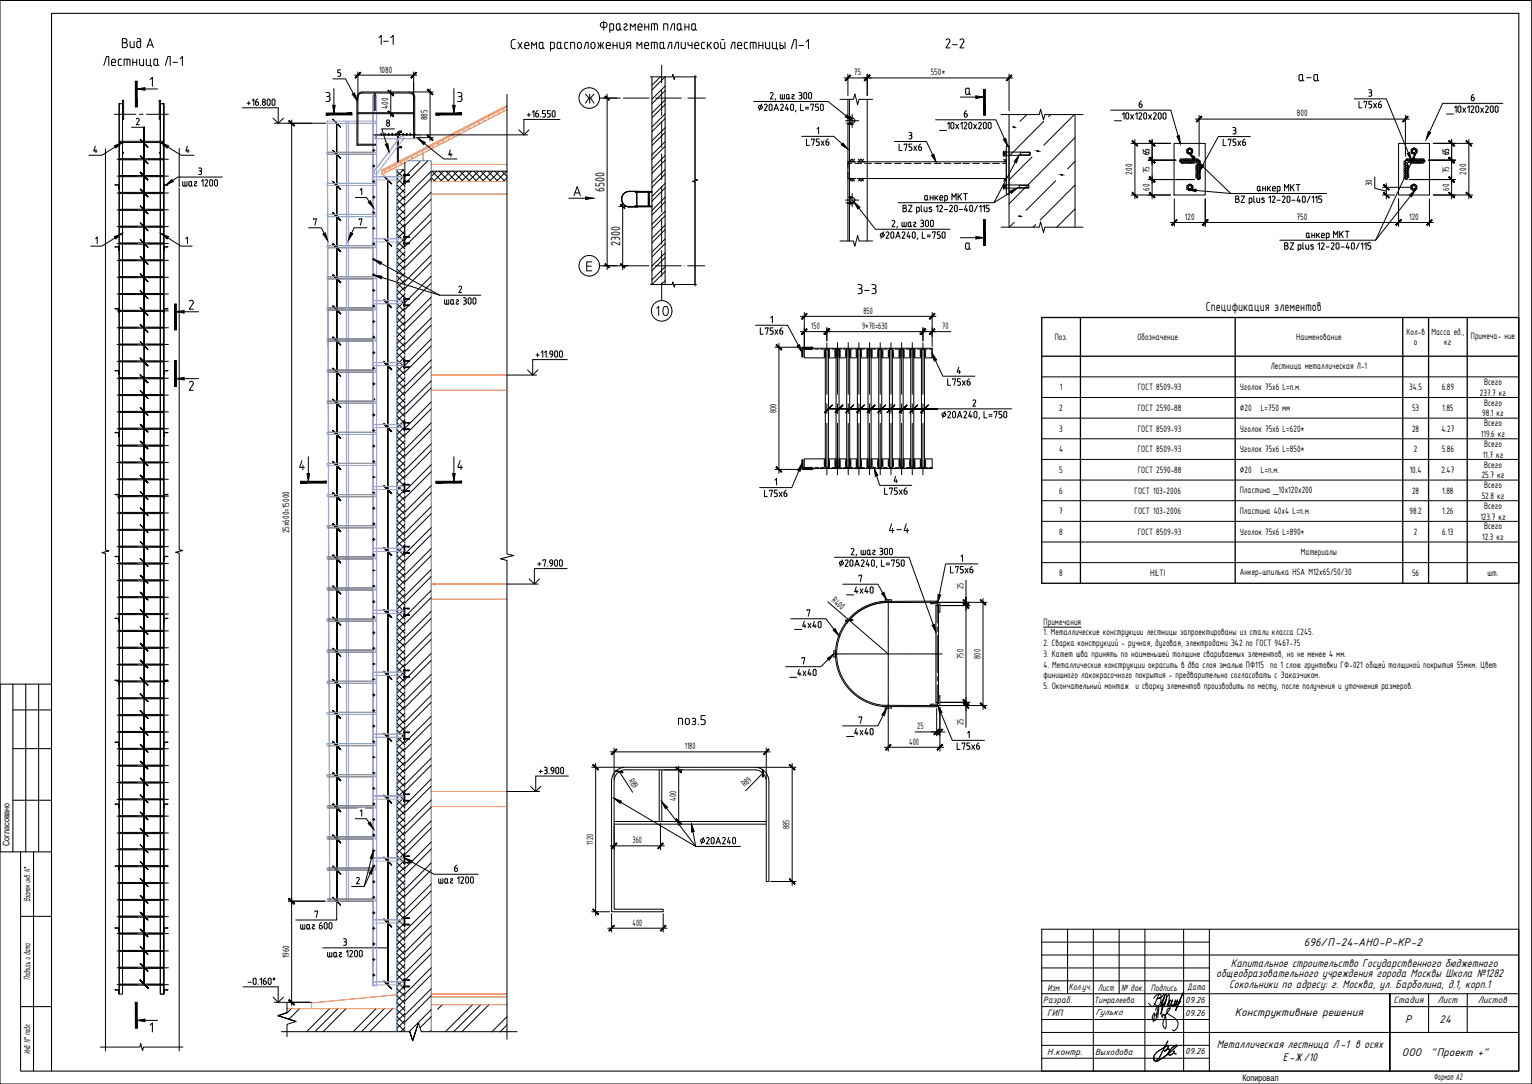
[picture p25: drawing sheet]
<svg xmlns="http://www.w3.org/2000/svg" width="594mm" height="420mm" viewBox="0 0 594 420" stroke-linecap="round" stroke-linejoin="round" font-family="sans-serif">
<defs><g id="words">
<text font-size="7.1" x="253.3" y="123.5">10</text>
<g font-size="5.4">
<text x="234.4" y="74.4" transform="rotate(-90 234.4 74.4)">6500</text>
<text x="240.5" y="95.4" transform="rotate(-90 240.5 95.4)">2300</text>
<text x="467.6" y="120.4">Спецификация элементов</text>
</g>
<g font-size="4.8">
<text x="477.3" y="374.9">Капитальное строительство Государственного бюджетного</text>
<text x="471.6" y="378.9">общеобразовательного учреждения города Москвы Школа №1282</text>
<text x="476.6" y="382.9">Сокольники по адресу: г. Москва, ул. Барболина, д.1, корп.1</text>
<text x="558.2" y="396.7">24</text>
<text x="471.8" y="406.2">Металлическая лестница Л -1 в осях</text>
<text x="497.4" y="411.2">Е-Ж /10</text>
</g>
<g font-size="4.7">
<text x="505.7" y="366.7">696/П-24-АНО-Р-КР-2</text>
<text x="478.8" y="393.7">Конструктивные решения</text>
<text x="544.9" y="396.7">Р</text>
<text x="543.7" y="409.2">ООО</text>
<text x="554.8" y="409.2">&quot;Проект +&quot;</text>
</g>
<g font-size="3.9">
<text x="147" y="28.1">1080</text>
<text x="331.2" y="29.2">75</text>
<text x="360.9" y="29.2">550*</text>
<text x="150.5" y="42.3" transform="rotate(-90 150.5 42.3)">400</text>
<text x="165.8" y="46.6" transform="rotate(-90 165.8 46.6)">885</text>
<text x="502.9" y="45.1">800</text>
<text x="445.8" y="60.2" transform="rotate(-90 445.8 60.2)">65</text>
<text x="561.9" y="60.2" transform="rotate(-90 561.9 60.2)">65</text>
<text x="439.1" y="67.7" transform="rotate(-90 439.1 67.7)">200</text>
<text x="445.8" y="67.2" transform="rotate(-90 445.8 67.2)">75</text>
<text x="561.9" y="67.2" transform="rotate(-90 561.9 67.2)">75</text>
<text x="568.6" y="67.7" transform="rotate(-90 568.6 67.7)">200</text>
<text x="445.8" y="74" transform="rotate(-90 445.8 74)">60</text>
<text x="532.1" y="72.2" transform="rotate(-90 532.1 72.2)">30</text>
<text x="561.9" y="74" transform="rotate(-90 561.9 74)">60</text>
<text x="459.5" y="85.2">120</text>
<text x="502.8" y="85.2">750</text>
<text x="546.4" y="85.2">120</text>
<text x="334.8" y="121.6">850</text>
<text x="314.6" y="127.6">150</text>
<text x="334.3" y="127.6">9*70=630</text>
<text x="365.4" y="127.6">70</text>
<text x="409" y="131.8">Поз.</text>
<text x="441.1" y="131.8">Обозначение</text>
<text x="502.7" y="131.8">Наименование</text>
<text x="545.4" y="129.7">Кол-в</text>
<text x="555.1" y="129.7">Масса ед.,</text>
<text x="570.4" y="131.4">Примеча- ние</text>
<text x="548.3" y="133.9">о</text>
<text x="560.1" y="133.9">кг</text>
<text x="492.8" y="143.1">Лестница металлическая Л-1</text>
<text x="575.5" y="149.2">Всего</text>
<text x="411" y="151.3">1</text>
<text x="441.2" y="151.3">ГОСТ 8509-93</text>
<text x="480.8" y="151.3">Уголок 75х6 L=п.м.</text>
<text x="546.5" y="151.3">34.5</text>
<text x="559.1" y="151.3">6.89</text>
<text x="573.9" y="153.4">237.7 кг</text>
<text x="301.1" y="160.1" transform="rotate(-90 301.1 160.1)">800</text>
<text x="410.8" y="159.3">2</text>
<text x="441.2" y="159.3">ГОСТ 2590-88</text>
<text x="480.8" y="159.3">∅20</text>
<text x="489" y="159.3">L=750 мм</text>
<text x="547.6" y="159.3">53</text>
<text x="559.3" y="159.3">1.85</text>
<text x="574.8" y="161.4">98.1 кг</text>
<text x="575.5" y="157.2">Всего</text>
<text x="410.8" y="167.3">3</text>
<text x="441.2" y="167.3">ГОСТ 8509-93</text>
<text x="480.8" y="167.3">Уголок 75х6 L=620*</text>
<text x="547.6" y="167.3">28</text>
<text x="559" y="167.3">4.27</text>
<text x="575.5" y="165.2">Всего</text>
<text x="574.3" y="169.4">119.6 кг</text>
<text x="575.5" y="173.2">Всего</text>
<text x="410.7" y="175.3">4</text>
<text x="441.2" y="175.3">ГОСТ 8509-93</text>
<text x="480.8" y="175.3">Уголок 75х6 L=850*</text>
<text x="548.3" y="175.3">2</text>
<text x="559.1" y="175.3">5.86</text>
<text x="575" y="177.4">11.7 кг</text>
<text x="410.8" y="183.3">5</text>
<text x="441.2" y="183.3">ГОСТ 2590-88</text>
<text x="480.8" y="183.3">∅20</text>
<text x="489" y="183.3">L=п.м.</text>
<text x="546.7" y="183.3">10.4</text>
<text x="559" y="183.3">2.47</text>
<text x="574.6" y="185.4">25.7 кг</text>
<text x="575.5" y="181.2">Всего</text>
<text x="410.8" y="191.3">6</text>
<text x="440" y="191.3">ГОСТ 103-2006</text>
<text x="480.8" y="190.9">Пластина _10х120х200</text>
<text x="547.6" y="191.3">28</text>
<text x="559.3" y="191.3">1.88</text>
<text x="575.5" y="189.2">Всего</text>
<text x="574.6" y="193.4">52.8 кг</text>
<text x="575.5" y="197.2">Всего</text>
<text x="410.8" y="199.3">7</text>
<text x="440" y="199.3">ГОСТ 103-2006</text>
<text x="480.8" y="199.3">Пластина 40х4 L=п.м.</text>
<text x="546.6" y="199.3">98.2</text>
<text x="559.3" y="199.3">1.26</text>
<text x="574.1" y="201.4">123.7 кг</text>
<text x="112.1" y="206.7" transform="rotate(-90 112.1 206.7)">25х600=15000</text>
<text x="410.8" y="207.3">8</text>
<text x="441.2" y="207.3">ГОСТ 8509-93</text>
<text x="480.8" y="207.3">Уголок 75х6 L=890*</text>
<text x="548.3" y="207.3">2</text>
<text x="559.3" y="207.3">6.13</text>
<text x="574.8" y="209.4">12.3 кг</text>
<text x="575.5" y="205.2">Всего</text>
<text x="504.5" y="214.9">Материалы</text>
<text x="410.8" y="223.3">8</text>
<text x="446.1" y="223.3">HILTI</text>
<text x="480.8" y="222.9">Анкер-шпилька HSA M12x65/50/30</text>
<text x="547.6" y="223.3">56</text>
<text x="576.9" y="223.3">шт.</text>
<text x="322.3" y="233.1" transform="rotate(41 322.3 233.1)">R400</text>
<text x="373.6" y="228.2" transform="rotate(-90 373.6 228.2)">25</text>
<text x="404.7" y="242.1">Примечания</text>
<text x="404.7" y="246.3">1. Металлические конструкции лестницы запроектированы из стали класса С245.</text>
<text x="404.7" y="250.4">2. Сварка конструкций - ручная, дуговая, электродами Э42 по ГОСТ 9467-75</text>
<text x="373.6" y="255.3" transform="rotate(-90 373.6 255.3)">750</text>
<text x="380.2" y="255.3" transform="rotate(-90 380.2 255.3)">800</text>
<text x="404.7" y="254.6">3. Катет шва принять по наименьшей толщине свариваемых элементов, но не менее 4 мм.</text>
<text x="404.7" y="258.7">4. Металлические конструкции окрасить в два слоя эмалью ПФ115 по 1 слою грунтовки ГФ-021 общей толщиной покрытия 55мкм. Цвет</text>
<text x="404.7" y="262.9">финишного лакокрасочного покрытия - предварительно согласовать с Заказчиком.</text>
<text x="404.7" y="267.1">5. Окончательный монтаж и сварку элементов производить по месту, после получения и уточнения размеров.</text>
<text x="373.6" y="281.1" transform="rotate(-90 373.6 281.1)">25</text>
<text x="355.7" y="282.7">25</text>
<text x="265.5" y="290.4">1180</text>
<text x="352.5" y="288.6">400</text>
<text x="243.6" y="302.6" transform="rotate(57 243.6 302.6)">R89</text>
<text x="289" y="305.2" transform="rotate(-46 289 305.2)">R89</text>
<text x="262.2" y="310.3" transform="rotate(-90 262.2 310.3)">400</text>
<text x="306.2" y="321.4" transform="rotate(-90 306.2 321.4)">885</text>
<text x="230" y="327.5" transform="rotate(-90 230 327.5)">1120</text>
<text x="245.3" y="326.9">360</text>
<text x="11.7" y="349.5" transform="rotate(-90 11.7 349.5)">Взамен инв . N°</text>
<text x="245.2" y="358.8">400</text>
<text x="112.1" y="371.5" transform="rotate(-90 112.1 371.5)">1960</text>
<text x="11.7" y="379.8" transform="rotate(-90 11.7 379.8)">Подпись и дата</text>
<text x="406.2" y="383.9">Изм.</text>
<text x="414.5" y="383.5">Колуч.</text>
<text x="419.2" y="383.5">.</text>
<text x="425.7" y="383.9">Лист</text>
<text x="434.8" y="383.9">№ док.</text>
<text x="446.3" y="383.9">Подпись</text>
<text x="460.4" y="383.7">Дата</text>
<text x="404.6" y="388.7">Разраб.</text>
<text x="540.3" y="388.9">Стадия</text>
<text x="557.4" y="388.9">Лист</text>
<text x="573.1" y="388.9">Листов</text>
<text x="406" y="393.9">ГИП</text>
<text x="11.7" y="408.5" transform="rotate(-90 11.7 408.5)">Инв. N° подл .</text>
<text x="406" y="408.8">Н.контр.</text>
<text x="556" y="418.5">Формат А2</text>
</g>
<g font-size="3.7">
<text x="424.3" y="388.8">Тимралеева</text>
<text x="459.6" y="388.6">09.26</text>
<text x="424.8" y="393.5">Гулько</text>
<text x="459.6" y="393.6">09.26</text>
<text x="424.7" y="408.9">Выходова</text>
<text x="459.6" y="408.6">09.26</text>
</g>
<g font-size="3.5">
<text x="3.7" y="328" transform="rotate(-90 3.7 328)">Согласовано</text>
<text x="481.8" y="419">Копировал</text>
</g>
</g></defs>
<path d="M252.8 29.8v80.5M257.9 29.8v80.5" fill="none" stroke="#000" stroke-width=".4"/>
<!-- layer: D-tarama (profil-levha-isibariyeri) -->
<g fill="none" stroke="#000" stroke-width=".39">
<path d="M256.1 29.8l-3.3 3.3M257.9 29.8l-5.1 5.1M257.9 33.4l-5.1 5.1M257.9 38.7l-5.1 5.1M257.9 35.1l-5.1 5.1M257.9 44.1l-5.1 5.1M257.9 49.5l-5.1 5.1M257.9 54.9l-5.1 5.1M257.9 40.5l-5.1 5.1M257.9 45.9l-5.1 5.1M257.9 51.3l-5.1 5.1M257.9 56.7l-5.1 5.1"/>
<path d="M257.9 60.3l-5.1 5.1M257.9 65.7l-5.1 5.1M257.9 71.1l-5.1 5.1M257.9 76.5l-5.1 5.1M257.9 62.1l-5.1 5.1M257.9 67.5l-5.1 5.1M257.9 72.9l-5.1 5.1M257.9 78.3l-5.1 5.1M257.9 81.9l-5.1 5.1M257.9 87.2l-5.1 5.1M257.9 92.6l-5.1 5.1M257.9 98l-5.1 5.1"/>
<path d="M257.9 83.7l-5.1 5.1M257.9 89l-5.1 5.1M257.9 94.4l-5.1 5.1M257.9 99.8l-5.1 5.1M257.9 103.4l-5.1 5.1M257.9 108.8l-1.5 1.5M257.9 105.2l-5.1 5.1"/>
</g>
<g fill="none" stroke="#000" stroke-width=".39">
<path d="M227 36.5l1.7 1.8 1.6-1.8M228.4 38l-1.4 2M228.7 36.5v3.5M229 38l1.3 2M232.5 38h6.7M241.7 38h10M254.2 38h10M256.6 25.3v6.9M256.6 34.6v10M266.7 38h6.8M256.6 47.1v10.1M256.6 59.6v10"/>
<path d="M256.6 72.2v9.9M256.6 84.6v10.1M256.6 97.2v9.9M227.5 103.2h1.8M229.5 101.5h-2v3.5h2M232.5 103h6.6M241.6 103h10.1M254.1 103h10M256.6 109.6v6.9M266.6 103h6.7"/>
<circle cx="228.5" cy="38" r="4"/>
<circle cx="228.5" cy="103" r="4"/>
</g>
<g fill="none" stroke="#000" stroke-width=".39">
<path d="M137.5 29.1h24.1M138.8 27.9v10.8M151.5 34.8v10.5M151.8 36.1h1M159.7 35.6h8.3M160.4 27.9v10.8M166.8 34.4v20.2M233.9 38h6.5M235.4 36.5v68M269.5 29.8v80.5M327.3 30.2h65.5M328.8 28.7v8.3"/>
<path d="M336.3 28.7v8.3M391.3 28.7v14.2M62.2 40.2h1.4v345.1h-1.4zM111.8 47.8h14.5M113.1 46.5v343.2M151.3 44.1h1.5M161.5 53.4h6.5M555.8 55.6h15.3M562.9 54.1v23M569.6 54.1v23M44.6 71.6h1.5v1.5M44.6 71.6v.1"/>
<path d="M44.7 71.7l1.3 .1v1.3M46 73.1h.1M63.6 73.1h.1M65.1 71.7l-1.4 .1-.1 1.3M65.1 71.6h-1.5v1.5M65.1 71.6v.1M156.5 67.7h.2v.4zM156.5 67.8h.1M156.5 67.9h.1M156.5 70.4h.1M156.5 70.3h.1M156.6 67.9h.1"/>
<path d="M156.6 70.3h.1M156.7 67.3h.3v3.7h-.3zM156.7 67.8h2l-2 .2M156.7 70.2l2 .1v.2h-2M156.7 70.2l-.2 .3M158 67.8h.7zM158 70.2v.3M158 70.4h.7M158 70.3h.7M158.7 70.2v.3M241.5 78.5v26M455.4 77.1v10.6"/>
<path d="M467.4 77.1v10.6M546.5 69.6h17.9M554 62.1h10.4M555.8 75.6h15.3M44.6 95.7l1.5-.1v1.5l-.1-1.2M44.7 95.7h.1M44.7 95.7l1.3 .2M63.6 97.1h.1M63.7 95.9l-.1 1.2M65 95.7l-1.3 .2M65.1 95.7h-.1M65.1 95.7l-1.5-.1v1.5"/>
<path d="M156.5 94.2l.2 .4-.2-.4M156.5 91.8h.1M156.5 91.9h.1M156.5 92h.1M156.5 94.4h.1M156.5 94.3h.1M156.6 91.9h.1M156.6 94.3h.1M156.7 91.3h.3v3.6h-.3zM156.7 91.8h2l-2 .2M156.7 94.2l2 .1v.2h-2M156.7 91.7l-.2 .4"/>
<path d="M156.7 91.7l-.2 .3M158 91.8v.2h.7v-.2M158 94.2l.7 .2-.7 .1zM158 91.8h.7M240 80h6.9M453.9 86.2h15M44.6 119.6h1.5v1.5M44.6 119.6v.1M44.7 119.7l1.3 .1v1.3M65.1 119.7l-1.4 .1-.1 1.3M65.1 119.6h-1.5v1.5M65.1 119.6v.1"/>
<path d="M156.5 115.7l.2 .4-.2-.4M156.5 115.8h.1M156.5 115.9h.1M156.5 118.4h.1M156.5 118.3h.1M156.6 115.9h.1M156.6 118.3h.1M156.7 115.3h.3v3.6h-.3zM156.7 115.8h2l-2 .2M156.7 118.2l2 .1v.2h-2M156.7 118.2l-.2 .4M156.7 118.2l-.2 .3"/>
<path d="M158 115.8v.2h.7v-.2M158 118.2v.3l.7-.1v-.2M158 115.8h.7M158 118.3h.7M233.9 103h9.7M46 121.1h.1M63.6 121.1h.1M156.5 139.8h.1M156.5 140h.1M156.6 139.9h.1M156.7 139.3h.3v3.6h-.3zM156.7 139.8h2l-2 .2"/>
<path d="M158 139.8l.7 .2h-.7zM44.7 143.7l1.3 .1 .1 1.3v-1.5l-1.5 .1M63.6 143.6l1.5 .1-1.4 .1-.1 1.3zM63.6 145.1h.1M156.5 140l.2-.3-.2 .4M156.5 142.4h.1M156.5 142.3h.1M156.6 142.3h.1M156.7 142.2l2 .1v.2h-2M156.7 142.2l-.2 .4M156.7 142.2l-.2 .3M158 142.5v-.3l.7 .1v.2"/>
<path d="M158 142.4h.7M44.6 167.7l1.5-.1v1.5M44.7 167.7h.1M44.7 167.7l1.3 .1v1.3M46 169h.1M63.6 169.1h.1M65 167.7l-1.3 .1-.1 1.3M65.1 167.7h-.1M65.1 167.7l-1.5-.1v1.5M156.5 163.7l.2 .4-.2-.4M156.5 166.2l.2 .4-.2-.4M156.5 163.8h.1"/>
<path d="M156.5 163.9h.1M156.5 166.4h.1M156.5 166.3h.1M156.6 163.9h.1M156.6 166.3h.1M156.7 163.3h.3v3.6h-.3zM156.7 163.7l2 .1-2 .2M156.7 166.2l2 .1v.2h-2M158 163.7l.7 .3h-.7zM158 166.2l.7 .2-.7 .1zM44.6 191.6h1.5v1.5l-.1-1.3-1.3-.1M44.6 191.6v.1"/>
<path d="M63.6 193.1h.1M65.1 191.7l-1.4 .1-.1 1.3M65.1 191.6h-1.5v1.5M65.1 191.6v.1M156.5 188l.2-.3-.2 .3M156.5 187.8h.1M156.5 188h.1M156.5 190.4h.1M156.5 190.3h.1M156.6 187.9h.1M156.6 190.3h.1M156.7 187.3h.3v3.6h-.3z"/>
<path d="M156.7 187.7l2 .1-2 .2M156.7 190.2l2 .1v.2h-2M156.7 190.2l-.2 .4M156.7 190.2l-.2 .3M158 187.7l.7 .3h-.7zM158 190.2v.3M158 190.4h.7M158 190.3h.7M158.7 190.2v.3M44.6 215.7l1.5-.1v1.5M44.7 215.7h.1M44.7 215.8h1.1"/>
<path d="M45.9 215.7l.1 1.4M46 217.1h.1M63.6 217.1h.1M63.9 215.8h1.1M63.9 215.7l-.3 1.4M65.1 215.7h-.1M65.1 215.7l-1.5-.1v1.5M156.5 211.7l.2 .3-.2-.3M156.5 214.2l.2 .4-.2-.4M156.5 211.8h.1M156.5 211.9h.1M156.5 214.4h.1"/>
<path d="M156.5 214.3h.1M156.6 211.9h.1M156.6 214.3h.1M156.7 211.3h.3v3.6h-.3zM156.7 211.8h2l-2 .2M156.7 214.2l2 .1v.2h-2M158 211.8v.2h.7v-.2M158 214.2l.7 .2-.7 .1zM158 211.8h.7M44.6 239.6h1.5v1.5M44.6 239.6v.1M44.7 239.7l1.3 .1v1.3"/>
<path d="M65.1 239.7l-1.4 .1-.1 1.3M65.1 239.6h-1.5v1.5M65.1 239.6v.1M156.5 236l.2-.3-.2 .4M156.5 235.8h.1M156.5 235.9h.1M156.5 238.4h.1M156.5 238.3h.1M156.6 235.9h.1M156.6 238.3h.1M156.7 235.3h.3v3.7h-.3zM156.7 235.8h2l-2 .2"/>
<path d="M156.7 238.2l2 .1v.2h-2M156.7 238.2l-.2 .4M156.7 238.2l-.2 .3M158 235.8l.7 .2h-.7zM158 238.2v.3l.7-.1v-.2M158 238.3h.7M46 241.1h.1M63.6 241.1h.1M156.5 259.8h.1M156.5 259.9h.1M156.6 259.9h.1M156.7 259.3h.3v3.7h-.3z"/>
<path d="M156.7 259.8h2l-2 .2M156.7 259.7v.4M156.7 259.7h-.2l.2 .4M158 259.8v.2h.7v-.2M158 259.8h.7M44.6 263.7l1.5-.1v1.5l-.2-1.4M44.7 263.7h.1M44.7 263.8h1.1M63.6 265.1h.1M63.9 263.8h1.1M63.9 263.7l-.3 1.4M65.1 263.7h-.1"/>
<path d="M65.1 263.7l-1.5-.1v1.5M156.5 262.4h.1M156.5 262.3h.1M156.6 262.3h.1M156.7 262.2l2 .1v.2h-2M156.7 262.2v.4M156.7 262.2h-.2l.2 .4M158 262.5v-.3l.7 .1v.2M158 262.4h.7M44.6 287.7l1.5-.1v1.5M44.7 287.7h.1M44.7 287.8h1.3v1.3"/>
<path d="M46 289.1h.1M63.6 289.1h.1M65 287.8h-1.3l-.1 1.3M65.1 287.7h-.1M65.1 287.7l-1.5-.1v1.5M156.5 283.7l.2 .4-.2-.4M156.5 286.2l.2 .4-.2-.4M156.5 283.8h.1M156.5 283.9h.1M156.5 286.4h.1M156.5 286.3h.1M156.6 283.9h.1"/>
<path d="M156.6 286.3h.1M156.7 283.3h.3v3.7h-.3zM156.7 283.8h2l-2 .2M156.7 286.2l2 .1v.2h-2M158 283.8l.7 .2h-.7zM158 286.2l.7 .2-.7 .1zM229.5 297.4h12.3M231 295.9v59M236.6 291.4h62M238.1 289.9v12.1M257.4 298.4h7.3M263.2 296.9v23"/>
<path d="M293.7 297.4h15M297.1 289.9v12.2M307.2 295.9v47.3M44.6 311.6h1.5v1.5l-.1-1.3-1.3-.1M44.6 311.6v.1M63.6 313.1h.1M65.1 311.7l-1.4 .1-.1 1.3M65.1 311.6h-1.5v1.5M65.1 311.6v.1M156.5 308l.2-.3-.2 .4M156.5 307.8h.1M156.5 307.9h.1"/>
<path d="M156.5 308h.1M156.5 310.4h.1M156.5 310.3h.1M156.6 307.9h.1M156.6 310.3h.1M156.7 307.3h.3v3.7h-.3zM156.7 307.8h2l-2 .2M156.7 310.2l2 .1v.2h-2M156.7 310.2l-.2 .4M156.7 310.2l-.2 .3M158 307.8l.7 .2h-.7zM158 310.5v-.3l.7 .1v.2"/>
<path d="M158 310.4h.7M237.1 302.8l.1 50.6h20v-1h-19l-.1-49.6M238.1 302.8a4.4 4.4 0 0 1 4.8-4.4h50a4.4 4.4 0 0 1 4.3 4.4M256.1 319.2v10.2M257.4 318.4h7.3M297.1 302.9v38.8h1.1v-38.8M298.2 302.8a5.5 5.5 0 0 0-5.2-5.4h-50.5a5.4 5.4 0 0 0-5.4 5.4M44.6 335.7l1.5-.1v1.5M44.7 335.7h.1M44.7 335.7l1.3 .1v1.3M46 337.1h.1M63.6 337.1h.1"/>
<path d="M65 335.7l-1.3 .1-.1 1.3M65.1 335.7h-.1M65.1 335.7l-1.5-.1v1.5M156.5 331.7l.2 .4-.2-.4M156.5 334.2l.2 .4-.2-.4M156.5 331.8h.1M156.5 331.9h.1M156.5 334.4h.1M156.5 334.3h.1M156.6 331.9h.1M156.6 334.3h.1M156.7 331.3h.3v3.7h-.3z"/>
<path d="M156.7 331.8h2l-2 .2M156.7 334.2l2 .1v.2h-2M158 331.8v.2h.7v-.2M158 334.2l.7 .2-.7 .1zM158 331.8h.7M236.6 327.9h21M238.1 320.2v9.2M44.6 359.6h1.5v1.5M44.6 359.6v.1M44.7 359.7l1.3 .1v1.3M65.1 359.7l-1.4 .1-.1 1.3M65.1 359.6h-1.5v1.5"/>
<path d="M65.1 359.6v.1M111.8 349.3h14.3M156.5 356l.2-.3-.2 .4M156.5 355.8h.1M156.5 355.9h.1M156.5 358.4h.1M156.5 358.3h.1M156.6 355.9h.1M156.6 358.3h.1M156.7 355.3h.3v3.6h-.3zM156.7 355.8h2l-2 .2M156.7 358.2l2 .1v.2h-2"/>
<path d="M156.7 358.2l-.2 .4M156.7 358.2l-.2 .3M158 355.8l.7 .2h-.7zM158 358.2v.3M158 358.4h.7M158 358.3h.7M158.7 358.2v.3M229.5 353.4h6.9M235.7 359.8h23M237.2 354.2v7.1M257.2 354.2v7.1M298.9 341.7h9.8"/>
<path d="M46 361.1h.1M63.6 361.1h.1M156.5 379.8h.1M156.5 379.9h.1M156.6 379.9h.1M156.7 379.3h.3v3.6h-.3zM156.7 379.8h2l-2 .2M156.7 379.7v.4M156.7 379.7h-.2l.2 .4M158 379.8v.2h.7v-.2M158 379.8h.7M44.6 383.7l1.5-.1v1.5l-.1-1.3h-1.3"/>
<path d="M44.7 383.7h.1M63.6 385.1h.1M65 383.8h-1.3l-.1 1.3M65.1 383.7h-.1M65.1 383.7l-1.5-.1v1.5M111.8 388.5h8.2M156.5 382.2l.2 .4-.2-.4M156.5 382.4h.1M156.5 382.3h.1M156.6 382.3h.1M156.7 382.2l2 .1v.2h-2M158 382.2l.7 .2-.7 .1z"/>
</g>
<path d="M252.2 29.8h8.5l.2-1 .5 2 .3-1h8.4M269.5 29.2v40.3l1 .3-2 .5 1 .2v40.4M252.2 110.3h8.5l.2-1 .5 2 .3-1h8.4" fill="none" stroke="#000" stroke-width=".39"/>
<!-- layer: 0 -->
<g fill="#000" stroke="#000" stroke-width=".39">
<path d="M329.4 45.8l.5 .1zM329.5 47.2l.4 .5h-.5zM329.4 76.6l.5 .1zM329.5 78l.4 .5h-.5z"/>
<path d="M139.7 28l-1.8 2.2 2-2zM139.7 28l-1.8 2.2-.2-.2z"/>
<path d="M150.4 35.2l2 2 .2-.2zM150.4 35.2l.2-.2 2 2z"/>
<path d="M161.3 28l-2 2 .2 .2zM161.3 28l.2 .2-2 2z"/>
<path d="M165.7 34.8l2 2 .2-.2zM165.7 34.8l.2-.3 2 2.1z"/>
<path d="M234.6 37.3l1.5 1.5 .2-.1zM234.8 37.2l1.5 1.5-1.7-1.4z"/>
<path d="M329.7 29.1l-1.8 2.2 2-2zM329.7 29.1l-1.8 2.2-.2-.2z"/>
<path d="M335.2 31.1l.2 .2 1.8-2.2zM337.2 29.1l.2 .2-2 2z"/>
<path d="M337.2 29.1l-1.8 2.2 2-2zM335.2 31.1l2-2-1.8 2.2z"/>
<path d="M390.2 31.1l.2 .2 1.8-2.2zM392.2 29.1l.2 .2-2 2z"/>
<path d="M112 46.9l2 2 .2-.2zM112.2 46.7l2 2-2.2-1.8z"/>
<path d="M150.6 43l-.2 .2 2.2 1.8zM150.4 43.2l2.2 1.8-.2 .2z"/>
<path d="M165.9 52.2l-.2 .3 2.2 1.8zM165.7 52.5l2.2 1.8-.2 .2z"/>
<path d="M329.4 45.8l.5 .1zM329.4 45.9l.1 .5 .4-.5z"/>
<path d="M329.4 45.4h.3zM329.4 45.4h.3z"/>
<path d="M329.4 45.4l.4 .1zM329.4 45.4l.4 .1z"/>
<path d="M329.4 48.2h.3zM329.4 48.2h.2z"/>
<path d="M329.4 45.5h.4zM329.4 45.5h.4z"/>
<path d="M329.4 48.1h.4zM329.4 48.1l.3 .1z"/>
<path d="M329.4 45.5l.4 .1zM329.4 45.5l.4 .1z"/>
<path d="M329.4 48.1h.4zM329.4 48.1h.4z"/>
<path d="M329.4 45.6l.5 .1zM329.4 45.6l.5 .1z"/>
<path d="M329.4 48h.4zM329.4 48l.4 .1z"/>
<path d="M329.4 45.7h.5zM329.4 45.7h.5z"/>
<path d="M329.4 48h.5zM329.4 48h.4z"/>
<path d="M329.4 45.7l.5 .1zM329.4 45.7l.5 .1z"/>
<path d="M329.4 45.8h.5zM329.4 45.8h.5z"/>
<path d="M329.4 47.7l.5 .1zM329.4 47.7l.5 .1z"/>
<path d="M329.4 47.8l.5 .1zM329.4 47.8l.5 .1z"/>
<path d="M329.4 47.9h.5zM329.4 47.9l.5 .1z"/>
<path d="M439 54.7l2 2 .2-.2zM439 54.7l.2-.2 2 2z"/>
<path d="M445.7 54.7l2 2 .2-.2zM445.7 54.7l.2-.2 2 2z"/>
<path d="M445.7 54.7l2 2 .2-.2zM445.7 54.7l.2-.2 2 2z"/>
<path d="M465.9 45l-1.8 2.3 2-2zM465.9 45l-1.8 2.3-.2-.2z"/>
<path d="M545.9 45l-2 2.1 .2 .2zM545.9 45l.2 .3-2 2z"/>
<path d="M561.8 54.7l2 2 .2-.2zM562 54.5l2 2-2.2-1.8z"/>
<path d="M561.8 54.7l2 2 .2-.2zM562 54.5l2 2-2.2-1.8z"/>
<path d="M568.5 54.7l2 2 .2-.2zM568.7 54.5l2 2-2.2-1.8z"/>
<path d="M329.4 76.6l.5 .1zM329.4 76.7l.1 .5 .4-.5z"/>
<path d="M329.4 76.2h.3zM329.4 76.2h.3z"/>
<path d="M329.4 76.2l.4 .1zM329.4 76.2l.4 .1z"/>
<path d="M329.4 79h.3zM329.4 79h.2z"/>
<path d="M329.4 76.3h.4zM329.4 76.3h.4z"/>
<path d="M329.4 78.9h.4zM329.4 78.9l.3 .1z"/>
<path d="M329.4 76.3l.4 .1zM329.4 76.3l.4 .1z"/>
<path d="M329.4 78.9h.4zM329.4 78.9h.4z"/>
<path d="M329.4 76.4h.5zM329.4 76.4h.5z"/>
<path d="M329.4 78.8h.4zM329.4 78.8l.4 .1z"/>
<path d="M329.4 76.4l.5 .1zM329.4 76.4l.5 .1z"/>
<path d="M329.4 78.7h.5zM329.4 78.7l.4 .1z"/>
<path d="M329.4 76.5l.5 .1zM329.4 76.5l.5 .1z"/>
<path d="M329.4 76.6h.5zM329.4 76.6h.5z"/>
<path d="M329.4 78.5h.5zM329.4 78.5h.5z"/>
<path d="M329.4 78.5l.5 .1zM329.4 78.5l.5 .1z"/>
<path d="M329.4 78.6h.5zM329.4 78.6l.5 .1z"/>
<path d="M439.2 74.5l-.2 .2 2.2 1.8zM439 74.7l2.2 1.8-.2 .2z"/>
<path d="M445.9 61l-.2 .2 2.2 1.8zM445.7 61.2l2.2 1.8-.2 .2z"/>
<path d="M445.9 61l-.2 .2 2.2 1.8zM445.7 61.2l2.2 1.8-.2 .2z"/>
<path d="M445.7 68.7l2.2 1.8-2-2zM445.7 68.7l2.2 1.8-.2 .2z"/>
<path d="M445.7 74.7l2.2 1.8-2-2zM445.7 74.7l2.2 1.8-.2 .2z"/>
<path d="M445.7 61.2l2 2 .2-.2zM445.7 61.2l.2-.2 2 2z"/>
<path d="M445.7 68.7l2 2 .2-.2zM445.7 68.7l.2-.2 2 2z"/>
<path d="M536.7 74.5l-.2 .2 2.2 1.8zM536.5 74.7l2.2 1.8-.2 .2z"/>
<path d="M536.5 71.7l2 2 .2-.2zM536.5 71.7l.2-.2 2 2z"/>
<path d="M562 61l-.2 .2 2.2 1.8zM561.8 61.2l2.2 1.8-.2 .2z"/>
<path d="M562 61l-.2 .2 2.2 1.8zM561.8 61.2l2.2 1.8-.2 .2z"/>
<path d="M562 68.5l-.2 .2 2.2 1.8zM561.8 68.7l2.2 1.8-.2 .2z"/>
<path d="M562 74.5l-.2 .2 2.2 1.8zM561.8 74.7l2.2 1.8-.2 .2z"/>
<path d="M561.8 61.2l2 2 .2-.2zM562 61l2 2-2.2-1.8z"/>
<path d="M561.8 68.7l2 2 .2-.2zM561.8 68.7l.2-.2 2 2z"/>
<path d="M568.7 74.5l-.2 .2 2.2 1.8zM568.5 74.7l2.2 1.8-.2 .2z"/>
<path d="M240.6 79.3l1.5 1.5 .2-.1zM240.8 79.2l1.5 1.5-1.7-1.4z"/>
<path d="M456.3 85.1l-1.8 2.2 2-2zM456.3 85.1l-1.8 2.2-.2-.2z"/>
<path d="M466.2 87.1l.2 .2 1.8-2.2zM468.2 85.1l.3 .2-2.1 2z"/>
<path d="M468.2 85.1l-1.8 2.2 2.1-2zM468.2 85.1l-1.8 2.2-.2-.2z"/>
<path d="M543.2 85.1l-2 2 .2 .2zM543.2 85.1l.2 .2-2 2z"/>
<path d="M543.2 85.1l-1.8 2.2 2-2zM543.2 85.1l-1.8 2.2-.2-.2z"/>
<path d="M555.2 85.1l-2 2 .2 .2zM555.2 85.1l.2 .2-2 2z"/>
<path d="M234.8 102.2l-.2 .1 1.7 1.4zM234.6 102.3l1.7 1.4-.2 .1z"/>
<path d="M240.6 102.3l1.7 1.4-1.5-1.5zM240.6 102.3l1.7 1.4-.2 .1z"/>
<path d="M300.9 133.7l2 2 .2-.2zM301.2 133.5l1.9 2-2.2-1.8z"/>
<path d="M312.8 121.5l-1.8 2.2 2-2zM312.8 121.5l-1.8 2.2-.2-.2z"/>
<path d="M312.8 127.4l-1.8 2.2 2-1.9zM312.8 127.4l-1.8 2.2-.2-.2z"/>
<path d="M319.5 129.4l.2 .2 1.8-2.2zM321.5 127.4l.3 .3-2.1 1.9z"/>
<path d="M321.5 127.4l-1.8 2.2 2.1-1.9zM319.5 129.4l2-2-1.8 2.2z"/>
<path d="M356.8 129.4l.2 .2 1.8-2.2zM358.8 127.4l.2 .3-2 1.9z"/>
<path d="M358.8 127.4l-1.8 2.2 2-1.9zM358.8 127.4l-1.8 2.2-.2-.2z"/>
<path d="M360.3 123.5l.3 .2 1.8-2.2zM362.4 121.5l.2 .2-2 2z"/>
<path d="M360.3 129.4l.3 .2 1.8-2.2zM362.4 127.4l.2 .3-2 1.9z"/>
<path d="M301.2 180.8l-.3 .3 2.2 1.8zM300.9 181.1l2.2 1.8-.2 .2z"/>
<path d="M373.7 232.4l-.2 .2 2.2 1.8zM373.5 232.6l2.2 1.8-.2 .2z"/>
<path d="M373.5 233.8l2 2 .2-.2zM373.5 233.8l.2-.2 2 2z"/>
<path d="M373.5 233.8l2 2 .2-.2zM373.5 233.8l.2-.2 2 2z"/>
<path d="M380.1 232.6l2 2 .2-.2zM380.1 232.6l.2-.2 2 2z"/>
<path d="M327.9 240.4v.3l2.8-.5zM327.9 240.7l2.8-.5v.3z"/>
<path d="M373.5 271.3l2.2 1.8-2-2zM373.5 271.3l2.2 1.8-.2 .2z"/>
<path d="M373.5 271.3l2.2 1.8-2-2zM373.5 271.3l2.2 1.8-.2 .2z"/>
<path d="M373.5 272.6l2 2 .2-.2zM373.5 272.6l.2-.2 2 2z"/>
<path d="M380.3 272.4l-.2 .2 2.2 1.8zM380.1 272.6l2.2 1.8-.2 .2z"/>
<path d="M229.9 296.5l2 2 .2-.2zM229.9 296.5l.2-.2 2 2z"/>
<path d="M239 290.3l-1.8 2.2 2-2zM239 290.3l-1.8 2.2-.2-.2z"/>
<path d="M238.7 298.9l2.8 .6 .1-.3zM238.8 298.7l2.8 .5-2.9-.3z"/>
<path d="M262.1 297.5l2 2 .2-.2zM262.1 297.5l.2-.2 2 2z"/>
<path d="M296 292.3l.2 .2 1.8-2.2zM298 290.3l.3 .2-2.1 2z"/>
<path d="M306.1 296.5l2 2 .2-.2zM306.3 296.3l2 2-2.2-1.8z"/>
<path d="M345.4 288.5l-1.8 2.2 2-1.9zM343.3 290.5l2.1-2-1.8 2.2z"/>
<path d="M362.1 284.6l.2 .2 1.8-2.2zM364.1 282.6l.2 .2-2 2z"/>
<path d="M363.3 290.5l.3 .2 1.8-2.2zM365.4 288.5l.2 .3-2 1.9z"/>
<path d="M365.4 282.6l-1.8 2.2 2-2zM363.3 284.6l2.1-2-1.8 2.2z"/>
<path d="M262.3 317.3l-.2 .2 2.2 1.8zM262.1 317.5l2.2 1.8-.2 .2z"/>
<path d="M295.6 298.3l.1 2.8h.3zM295.6 298.3h.3l.1 2.8z"/>
<path d="M239 326.7l-1.7 2.3 1.9-2zM237 328.7l2-2-1.7 2.3z"/>
<path d="M255 328.7l.2 .3 1.8-2.3zM257 326.7l.2 .3-2 2z"/>
<path d="M112.2 348.2l-.2 .2 2.2 1.8zM112 348.4l2.2 1.8-.2 .2z"/>
<path d="M112 348.4l2 2 .2-.2zM112 348.4l.2-.2 2 2z"/>
<path d="M230.1 352.3l-.2 .2 2.2 1.8zM229.9 352.5l2.2 1.8-.2 .2z"/>
<path d="M238.1 358.7l-1.8 2.2 2-2zM236.1 360.7l2-2-1.8 2.2z"/>
<path d="M306.3 340.6l-.2 .2 2.2 1.8zM306.1 340.8l2.2 1.8-.2 .2z"/>
<path d="M256.1 360.7l.2 .2 1.8-2.2zM258.1 358.7l.2 .2-2 2z"/>
<path d="M112.2 387.4l-.2 .2 2.2 1.8zM112 387.6l2.2 1.8-.2 .2z"/>
</g>
<path d="M60.7 14.3v4.9M153.6 13v4.9M271.4 7.5v4.9M314.6 14.7v4.9M71.9 21.2v4.9" fill="none" stroke="#fff" stroke-width=".39"/>
<g fill="#fff" stroke="#fff" stroke-width=".39">
<path d="M231.6 7.5l39.8 4.9h-39.8zM231.6 7.5l39.8 4.9v-4.9z"/>
<path d="M197 14.7l117.6 4.9h-117.6zM197 14.7l117.6 4.9v-4.9z"/>
<path d="M39 21.2l32.9 4.9h-32.9zM39 21.2l32.9 4.9v-4.9z"/>
<path d="M46.2 14.3l14.5 4.9h-14.5zM46.2 14.3l14.5 4.9v-4.9z"/>
<path d="M145.7 13l7.9 4.9h-7.9zM145.7 13l7.9 4.9v-4.9z"/>
</g>
<g fill="none" stroke="#000" stroke-width=".39">
<path d="M47.5 16.6h.9M48.4 15h-.9v3.5h.9a.96 .96 0 0 0 1-1 .96 .96 0 0 0-1-.9M48.4 15a.79 .79 0 0 1 .8 .8 .79 .79 0 0 1-.8 .8M50.4 16l.1 2 .6 .5h.9v-2.5M53.1 16.6v1.3M53.1 17.9l.5 .6M53.3 15l1 .1 .2 .4v2.4l-.5 .6M53.6 18.5h.4M54.5 16l-1.2 .1-.2 .4M57 18.5l1.2-3.5 1.3 3.5M57.4 17.4h1.6M146.9 14.6l.9-.9v3.5"/>
<path d="M148.8 16h1.7M151.6 14.6l.9-.9v3.5M198.3 18v.3a1.21 1.21 0 0 0 1.5 .6M199.1 15.4h.7M199.1 15.3l-.8 .6-.1 2.1M200.9 16.4l1.6 2.5M202.5 16.4l-1.6 2.5M203.5 17.2a.79 .79 0 0 1 .8-.8 .79 .79 0 0 1 .8 .8M203.5 17.2v1.2l.5 .4M203.9 18.9h1.2M205.1 17.2v.4h-1.6M206.1 18.9v-2.5l1 1.2 1-1.2v2.5"/>
<path d="M209.6 16.4h.9v1.9l-.5 .5M209.6 18.9h.4M209.6 16.4l-.4 .3-.1 1.6 .5 .5M210.5 18.3l.5 .5M213.5 18.9h.9M214.5 18.8l.5-.5-.1-1.6-1.4-.3v3.3M216 16.9v1.4M216 16.9l.3-.4 1.1-.1v1.9M216 18.3l.6 .5M216.6 18.9h.3M217.4 18.3l-.5 .5M217.4 18.3l.6 .5"/>
<path d="M219.5 18.9h.7M220.2 16.4l-1.1 .3-.1 1.6 .5 .5M221.3 18.9v-2.5l1.5 .3v2.2M223.9 17.2a.79 .79 0 0 1 .8-.8 .79 .79 0 0 1 .8 .8M223.9 17.2v.9a.79 .79 0 0 0 .8 .8 .79 .79 0 0 0 .8-.8v-.9M226.5 18.9l.7-2.5h.9v2.5M229.2 17.2a.79 .79 0 0 1 .7-.8 .79 .79 0 0 1 .8 .8M229.2 17.2v.9a.79 .79 0 0 0 .7 .8 .79 .79 0 0 0 .8-.8v-.9M231.8 16.4l.7 1.2-.7 1.3M232.5 17.6h.8M232.9 16.4v2.5M233.1 9l.6-.3a1.26 1.26 0 0 1 1.6 .6l.1 .4a1.29 1.29 0 0 1-1.4 1 1.29 1.29 0 0 1-1.1-1.4z"/>
<path d="M234 16.4l-.7 1.2 .7 1.3M234.1 8.2v3.5M235.1 17.2a.79 .79 0 0 1 .8-.8 .79 .79 0 0 1 .8 .8M235.1 17.2l.1 1.4 .4 .2M235.5 18.9h1.2M236.5 11.7h.9M236.7 17.2v.4h-1.6M237.7 17.6h1.6M237.7 16.4v2.5M237.9 9.8v1.4M238 11.1l-.6 .6M238 9.7l-.3-.4-1.2-.1v3.4"/>
<path d="M239.3 16.4v2.5M239.5 11.7h.4M240.3 16.4l.1 2 .7 .5M240.4 11.2v-2l-1.1 .1-.3 1.9 .5 .5M240.4 11.1l-.5 .6M240.4 11.1l.5 .6M241.9 16.4v2.5h-.9M242 9.5a.63 .63 0 0 1 .7-.4 .63 .63 0 0 1 .4 .8l-.9 .7a.73 .73 0 0 0 .1 1.1 .73 .73 0 0 0 1.1-.3M243.7 17.6l-.7 1.3M244.4 11.7v-2.5l1 1.3 .9-1.3v2.5M244.6 17.6h-1.1a.6 .6 0 0 1-.6-.6 .6 .6 0 0 1 .6-.6h1.1v2.5M247 18.9v-2.5l1 1.2 .9-1.2v2.5"/>
<path d="M247.4 10.5h1.6a.83 .83 0 0 0-.6-1.2 .83 .83 0 0 0-1 .7v1.2l.5 .5M247.8 11.7h1.2M250 17.2a.79 .79 0 0 1 .8-.8 .79 .79 0 0 1 .8 .8M250 17.2l.1 1.4 .3 .2M250 10.5h1.6M250 9.2v2.5M250.4 18.9h1.1M251.5 17.2v.4h-1.5M251.6 9.2v2.5M252.6 18.9v-2.5h1.8l.4 .3 .1 2.2M252.6 11.7v-2.5h1.8l.5 .3v2.2M253.7 16.4v2.5"/>
<path d="M253.8 9.2v2.5M256.5 18.9h.3M256.5 18.8l-.6-.5 .1-1.6 1.3-.3v1.9l-.5 .5M257.3 18.3l.6 .5M257.4 11.7v-2.5l1.5 .3 .1 2.2M258.9 18.9l.7-2.5h.9v2.5M260 11.7l.7-2.5h.9v2.5M261.5 18.9l.7-2.5h.9v2.5M263.1 11.7h.4M263.5 11.7l.5-.6 .6 .6M264 11.2v-2l-1.1 .1-.3 1.9 .6 .5M264.2 16.4v2l.7 .5h.8v-2.5"/>
<path d="M265.6 10.5h1.6M265.6 9.2v2.5M266.8 16.4l.2 1.1 1.4 .1M267.2 9.2v2.5M268.4 16.4v2.5M268.8 11.7h.3M269.4 17.2a.79 .79 0 0 1 .8-.8 .79 .79 0 0 1 .8 .8M269.4 17.2v1.2l.4 .4M269.6 11.2v-2l-1.1 .1-.3 1.9 .6 .5M269.6 11.1l-.5 .6M269.6 11.1l.6 .6M269.8 18.9h1.2"/>
<path d="M271 17.2v.4h-1.6M272.6 18.9h.7M273.3 16.4l-1.2 .3-.1 1.6 .6 .5M274.3 16.4v2.5M274.8 17.5l1.1 1.4M275.9 16.4l-1.6 1.6M276.9 17.2a.79 .79 0 0 1 .8-.8 .79 .79 0 0 1 .8 .8M276.9 17.2v.9a.79 .79 0 0 0 .8 .8 .79 .79 0 0 0 .8-.8v-.9M279.5 16.4v2l.7 .5h.9v-2.5M279.7 15.4h1.1M283.4 18.9l.7-2.5h.9v2.5M286 17.2a.79 .79 0 0 1 .8-.8 .79 .79 0 0 1 .8 .8"/>
<path d="M286 17.2v1.2M286 18.4l.5 .4M286.5 18.9h1.1M287.6 17.2v.4h-1.6M288.6 16.9v1.4M288.7 18.3l.5 .5M289.2 18.9h.7M289.9 16.4l-1 .1-.2 .4M290.9 18.9v-2.5h1.8l.4 .3 .1 2.2M292.1 16.4v2.5M294.3 17.6h1.5M294.3 16.4v2.5"/>
<path d="M295.8 16.4v2.5M296.9 16.4v2l.7 .5h.8v-2.5M299.5 16.4v1.9M299.5 18.3l.5 .5M300 18.9h1.4v.5M301.1 16.4v2.5M302.5 16.4v2.5h.7M302.5 17.6h.7M303.2 17.6a.6 .6 0 0 1 .6 .6 .6 .6 0 0 1-.6 .6M304.4 16.4v2.5M306.9 18.9l1-3.5h.9v3.5M309.8 17.6h1.8"/>
<path d="M312.6 16.2l.9-.8v3.5M40.3 25.4l1-3.5h.9v3.5M43.2 24.2h1.6a.83 .83 0 0 0-.5-1.2 .83 .83 0 0 0-1.1 .7l.1 1.5 1.5 .2M45.9 24.9l.2 .4 1 .1M47.1 22.9l-1.1 .3-.1 1.7M48.1 25.4v-2.5h1.8l.4 .3 .1 2.2M49.3 22.9v2.5M51.5 24.2h1.5M51.5 22.9v2.5M53 22.9v2.5M54.1 22.9l.1 2.1 .6 .4h.9v-2.5M56.7 24.9l.3 .4 1.7 .1v.5"/>
<path d="M56.7 22.9v2M58.3 22.9v2.5M59.7 24.9l.1-1.7 .4-.3h.9v2M59.7 24.9l.3 .4h.9l.2-.4 .5 .5M64.1 25.4l1-3.5h.9v3.5M67 24.2h1.8M69.8 22.8l.9-.9v3.5"/>
</g>
<g fill="none" stroke="#fff" stroke-width=".39">
<path d="M375 14.4v4.9M60.2 29.3v4.9M129.2 35.1v4.9M130.1 30.1h2.9M180.3 35.1v4.9M297.8 38.8h17.8M377.6 32.4v4.9M512.7 27.2v4.8M529.9 37.8h2.9M569.7 39.6h2.8M35.5 59.7h3M52 48.9h2.9"/>
<path d="M71.2 59.7h3.1M94.9 41.4h12.6M149 49.5h2.9M203.6 45.9h12.5M293.3 43.3h26.8M311.9 56.9h10.4M315.9 52.4h2.3M347.8 58.8h10.4M351.6 54.3h2.9M363.8 50.4h21.4M373.1 45.9h2.8M431.6 46.7h21.4"/>
<path d="M440.9 42.2h2.9M473.4 56.9h10.5M477.2 52.4h2.9M526.1 42.3h10.5M560.4 44.1h21.4M70 72.6h15.2M76.2 68.1h2.8M138.8 76h2.3M173.1 61.1h3.1M226.3 71.6v4.9M357.7 78.1h18.3M478.3 79h35.1"/>
<path d="M486.7 74.5h18.3M36.2 94.9h2.3M71.2 94.9h2.3M120.6 87.8h3M138.3 87.8h2.9M340.5 92.9h26.8M345 88.4h17.8M349.3 82.6h35.1M377.6 92.4v4.9M497.3 97.1h35.1M505.7 92.6h18.3M76.2 115.7v4.8"/>
<path d="M171.5 118.4h13.9M177 113.9h2.9M340.9 109.6v4.9M207 139h12M294 130.1h10.4M298 125.6h2.3M76.2 147.1v4.9M366.6 149.8h10.5M370.3 145.3h3.1M376.4 158h2.9M119.3 177.8v4.9M180.6 177.8v4.9"/>
<path d="M364.4 162.5h26.9M295.6 193h10.4M299.6 188.5h2.4M342.1 192.1h10.5M345.8 187.6h3.1M207.6 220h11.3M329.2 215.5h17.7M353.6 202.3v4.9M371.8 218.1h2.3M312 239.3h2.9M324.6 220h26.9M327.8 230.4h11.6"/>
<path d="M332.1 226h3M367.7 222.6h10.4M307.6 243.8h11.7M310 257.9h3M274.7 276.7v4.9M305.7 262.4h11.6M327.8 285.3h11.6M332.1 280.9h3M370.3 291h10.4M374.3 286.5h2.4M138.8 316.8h2.3M208.2 300.4h11.2"/>
<path d="M175.4 338.3h2.9M270.8 327.6h15.3M121.2 356.1h2.9M137.4 343.1h2.8M169.2 342.9h15.2M115.7 360.6h13.9M126.2 371.4h23.2M132.3 366.9h10.9M60.2 395.8v4.9M95.3 382.1h12.2"/>
</g>
<g fill="#fff" stroke="#fff" stroke-width=".39">
<path d="M221.4 71.6l4.9 4.9h-4.9zM221.4 71.6l4.9 4.9v-4.9z"/>
<path d="M76.2 64.6h2.8l-2.8 3.5zM79 64.6l-2.8 3.5h2.8z"/>
<path d="M70 69.1h15.2l-15.2 3.5zM70 72.6h15.2v-3.5z"/>
<path d="M71.2 56.2h3.1l-3.1 3.5zM74.3 56.2l-3.1 3.5h3.1z"/>
<path d="M35.5 56.2h3l-3 3.5zM38.5 56.2l-3 3.5h3z"/>
<path d="M57 29.3l3.2 4.9h-3.2zM57 29.3l3.2 4.9v-4.9z"/>
<path d="M57 395.8l3.2 4.9h-3.2zM57 395.8l3.2 4.9v-4.9z"/>
<path d="M72.2 115.7l4 4.8h-4zM72.2 115.7l4 4.8v-4.8z"/>
<path d="M72.2 147.1l4 4.9h-4zM72.2 147.1l4 4.9v-4.9z"/>
<path d="M71.2 91.4h2.3l-2.3 3.5zM73.5 91.4l-2.3 3.5h2.3z"/>
<path d="M36.2 91.4h2.3l-2.3 3.5zM38.5 91.4l-2.3 3.5h2.3z"/>
<path d="M52 45.3h2.9l-2.9 3.6zM54.9 45.3l-2.9 3.6h2.9z"/>
<path d="M121.2 352.6h2.9l-2.9 3.5zM124.1 352.6l-2.9 3.5h2.9z"/>
<path d="M115.7 357.1h13.9l-13.9 3.5zM115.7 360.6h13.9v-3.5z"/>
<path d="M132.3 363.4h10.9l-10.9 3.5zM132.3 366.9h10.9v-3.5z"/>
<path d="M126.2 367.9h23.2l-23.2 3.5zM126.2 371.4h23.2v-3.5z"/>
<path d="M208.2 296.9h11.2l-11.2 3.5zM208.2 300.4h11.2v-3.5z"/>
<path d="M207.6 216.5h11.3l-11.3 3.5zM207.6 220h11.3v-3.5z"/>
<path d="M207 135.5h12l-12 3.5zM207 139h12v-3.5z"/>
<path d="M203.6 42.4h12.5l-12.5 3.5zM203.6 45.9h12.5v-3.5z"/>
<path d="M125.2 35.1l4 4.9h-4zM125.2 35.1l4 4.9v-4.9z"/>
<path d="M176.3 35.1l4 4.9h-4zM176.3 35.1l4 4.9v-4.9z"/>
<path d="M177 110.4h2.9l-2.9 3.5zM179.9 110.4l-2.9 3.5h2.9z"/>
<path d="M171.5 114.9h13.9l-13.9 3.5zM171.5 118.4h13.9v-3.5z"/>
<path d="M138.8 72.5h2.3l-2.3 3.5zM141.1 72.5l-2.3 3.5h2.3z"/>
<path d="M137.4 339.6h2.8l-2.8 3.5zM140.2 339.6l-2.8 3.5h2.8z"/>
<path d="M138.8 313.3h2.3l-2.3 3.5zM141.1 313.3l-2.3 3.5h2.3z"/>
<path d="M175.4 334.9h2.9l-2.9 3.4zM178.3 334.9l-2.9 3.4h2.9z"/>
<path d="M169.2 339.3h15.2l-15.2 3.6zM169.2 342.9h15.2v-3.6z"/>
<path d="M115 177.8l4.3 4.9h-4.3zM115 177.8l4.3 4.9v-4.9z"/>
<path d="M176.3 177.8l4.3 4.9h-4.3zM176.3 177.8l4.3 4.9v-4.9z"/>
<path d="M149 46h2.9l-2.9 3.5zM151.9 46l-2.9 3.5h2.9z"/>
<path d="M138.3 84.3h2.9l-2.9 3.5zM141.2 84.3l-2.9 3.5h2.9z"/>
<path d="M120.6 84.3h3l-3 3.5zM123.6 84.3l-3 3.5h3z"/>
<path d="M130.1 26.6h2.9l-2.9 3.5zM133 26.6l-2.9 3.5h2.9z"/>
<path d="M173.1 57.6h3.1l-3.1 3.5zM176.2 57.6l-3.1 3.5h3.1z"/>
<path d="M95.3 378.6h12.2l-12.2 3.5zM95.3 382.1h12.2v-3.5z"/>
<path d="M94.9 37.9h12.6l-12.6 3.5zM94.9 41.4h12.6v-3.5z"/>
<path d="M315.9 48.9h2.3l-2.3 3.5zM318.2 48.9l-2.3 3.5h2.3z"/>
<path d="M311.9 53.4h10.4l-10.4 3.5zM311.9 56.9h10.4v-3.5z"/>
<path d="M297.8 35.3h17.8l-17.8 3.5zM297.8 38.8h17.8v-3.5z"/>
<path d="M293.3 39.9h26.8l-26.8 3.4zM293.3 43.3h26.8v-3.4z"/>
<path d="M345 84.9h17.8l-17.8 3.5zM345 88.4h17.8v-3.5z"/>
<path d="M340.5 89.4h26.8l-26.8 3.5zM340.5 92.9h26.8v-3.5z"/>
<path d="M351.6 50.8h2.9l-2.9 3.5zM354.5 50.8l-2.9 3.5h2.9z"/>
<path d="M347.8 55.3h10.4l-10.4 3.5zM347.8 58.8h10.4v-3.5z"/>
<path d="M365.6 14.4l9.4 4.9h-9.4zM365.6 14.4l9.4 4.9v-4.9z"/>
<path d="M373.1 42.4h2.8l-2.8 3.5zM375.9 42.4l-2.8 3.5h2.8z"/>
<path d="M363.8 46.9h21.4l-21.4 3.5zM363.8 50.4h21.4v-3.5z"/>
<path d="M357.7 74.6h18.3l-18.3 3.5zM357.7 78.1h18.3v-3.5z"/>
<path d="M349.3 79.1h35.1l-35.1 3.5zM349.3 82.6h35.1v-3.5z"/>
<path d="M373.2 32.4l4.4 4.9h-4.4zM373.2 32.4l4.4 4.9v-4.9z"/>
<path d="M373.2 92.4l4.4 4.9h-4.4zM373.2 92.4l4.4 4.9v-4.9z"/>
<path d="M502.5 27.2l10.2 4.8h-10.2zM502.5 27.2l10.2 4.8v-4.8z"/>
<path d="M440.9 38.7h2.9l-2.9 3.5zM443.8 38.7l-2.9 3.5h2.9z"/>
<path d="M431.6 43.2h21.4l-21.4 3.5zM431.6 46.7h21.4v-3.5z"/>
<path d="M486.7 71h18.3l-18.3 3.5zM486.7 74.5h18.3v-3.5z"/>
<path d="M478.3 75.5h35.1l-35.1 3.5zM478.3 79h35.1v-3.5z"/>
<path d="M477.2 48.9h2.9l-2.9 3.5zM480.1 48.9l-2.9 3.5h2.9z"/>
<path d="M473.4 53.4h10.5l-10.5 3.5zM473.4 56.9h10.5v-3.5z"/>
<path d="M569.7 36.1h2.8l-2.8 3.5zM572.5 36.1l-2.8 3.5h2.8z"/>
<path d="M560.4 40.6h21.4l-21.4 3.5zM560.4 44.1h21.4v-3.5z"/>
<path d="M505.7 89.1h18.3l-18.3 3.5zM505.7 92.6h18.3v-3.5z"/>
<path d="M497.3 93.6h35.1l-35.1 3.5zM497.3 97.1h35.1v-3.5z"/>
<path d="M529.9 34.3h2.9l-2.9 3.5zM532.8 34.3l-2.9 3.5h2.9z"/>
<path d="M526.1 38.8h10.5l-10.5 3.5zM526.1 42.3h10.5v-3.5z"/>
<path d="M376.4 154.5h2.9l-2.9 3.5zM379.3 154.5l-2.9 3.5h2.9z"/>
<path d="M364.4 159h26.9l-26.9 3.5zM364.4 162.5h26.9v-3.5z"/>
<path d="M370.3 141.8h3.1l-3.1 3.5zM373.4 141.8l-3.1 3.5h3.1z"/>
<path d="M366.6 146.3h10.5l-10.5 3.5zM366.6 149.8h10.5v-3.5z"/>
<path d="M298 122.1h2.3l-2.3 3.5zM300.3 122.1l-2.3 3.5h2.3z"/>
<path d="M294 126.6h10.4l-10.4 3.5zM294 130.1h10.4v-3.5z"/>
<path d="M299.6 185h2.4l-2.4 3.5zM302 185l-2.4 3.5h2.4z"/>
<path d="M295.6 189.5h10.4l-10.4 3.5zM295.6 193h10.4v-3.5z"/>
<path d="M345.8 184.1h3.1l-3.1 3.5zM348.9 184.1l-3.1 3.5h3.1z"/>
<path d="M342.1 188.6h10.5l-10.5 3.5zM342.1 192.1h10.5v-3.5z"/>
<path d="M331.4 109.6l9.5 4.9h-9.5zM331.4 109.6l9.5 4.9v-4.9z"/>
<path d="M261.9 276.7l12.8 4.9h-12.8zM261.9 276.7l12.8 4.9v-4.9z"/>
<path d="M270.8 324.1h15.3l-15.3 3.5zM270.8 327.6h15.3v-3.5z"/>
<path d="M329.2 212h17.7l-17.7 3.5zM329.2 215.5h17.7v-3.5z"/>
<path d="M324.6 216.5h26.9l-26.9 3.5zM324.6 220h26.9v-3.5z"/>
<path d="M371.8 214.6h2.3l-2.3 3.5zM374.1 214.6l-2.3 3.5h2.3z"/>
<path d="M367.7 219.1h10.4l-10.4 3.5zM367.7 222.6h10.4v-3.5z"/>
<path d="M312 235.8h2.9l-2.9 3.5zM314.9 235.8l-2.9 3.5h2.9z"/>
<path d="M307.6 240.3h11.7l-11.7 3.5zM307.6 243.8h11.7v-3.5z"/>
<path d="M310 254.4h3l-3 3.5zM313 254.4l-3 3.5h3z"/>
<path d="M305.7 258.9h11.6l-11.6 3.5zM305.7 262.4h11.6v-3.5z"/>
<path d="M332.1 277.3h3l-3 3.6zM335.1 277.3l-3 3.6h3z"/>
<path d="M327.8 281.9h11.6l-11.6 3.4zM327.8 285.3h11.6v-3.4z"/>
<path d="M332.1 222.4h3l-3 3.6zM335.1 222.4l-3 3.6h3z"/>
<path d="M327.8 226.9h11.6l-11.6 3.5zM327.8 230.4h11.6v-3.5z"/>
<path d="M374.3 283h2.4l-2.4 3.5zM376.7 283l-2.4 3.5h2.4z"/>
<path d="M370.3 287.5h10.4l-10.4 3.5zM370.3 291h10.4v-3.5z"/>
<path d="M343.7 202.3l9.9 4.9h-9.9zM343.7 202.3l9.9 4.9v-4.9z"/>
</g>
<g fill="#000" stroke="#000" stroke-width=".39">
<path d="M53.2 34.5l3-.5v1zM136.6 36.5l.9-.5 .9 2.9zM378.4 37.1l3 .5-3 .5zM44.3 56.5l2.9-1.1-2.3 2zM62.5 55.4l2.9 1.1-.6 .9zM129 40.8h1l-.5 3zM149.4 56l1-.3 .4 3zM162.3 53.8l2.6 1.4-.6 .8zM175.5 40.8h1l-.5 3zM326.9 55.4l1.9 2.4-2.6-1.6zM328.4 44.5l2.1 2.3-2.7-1.5zM389.1 54l.9-.4 .8 3z"/>
<path d="M456.4 52.8l.9-.2 .4 3zM460.9 59.2l2.5 1.7-.7 .7zM548.9 59.6l-.8 2.9-.9-.4zM553.9 51l.9 .4-1.7 2.6zM64.4 71.6l2.3-2 .5 .8zM227.1 76.3l3 .5-3 .5zM331.2 78.3l2.2 2-.8 .6zM361.2 60.2l.9-.4 .8 2.9zM391.6 74.1l2.9-1.2-2.3 2zM395.1 60.2l-.9 2.9-.9-.5zM460.8 73.6l3.1-.3-.1 1zM466 63.7l.9 .5-1.9 2.4z"/>
<path d="M545.7 59.5l.9-.4 .7 3zM546.6 75.6l2.2-2-1.5 2.7zM44.3 91.8l2.9-1.2-2.3 2zM62.5 90.6l2.9 1.2-.6 .8zM125.2 90.7l1-.4 .8 2.9zM135.9 90.2l.9 .4-1.7 2.5zM142.8 78.4l.8-.6 1.3 2.8zM378.4 91.6l3 .5-3 .5zM145.1 100.6l2.9 1-.5 .9zM145.1 106.7l3 .4-.3 .9zM68.4 120.8l3-.5v1zM309.1 134l.9-.4 1 2.9z"/>
<path d="M361.5 137l1.7 2.5-.9 .4zM68.4 146.8l3-.5v1zM311 179.7l-.7 3-.9-.4zM119.1 183.5h1l-.5 3zM175.5 183.5h1l-.5 3zM339 181.6l1.4 2.7-1 .3zM341.9 230.1l.9-.5 1 2.9zM363.8 230.4l.9 .2-1 2.9zM320.8 255.2l2.5-1.7-1.8 2.4zM323 244.2l.8-.6 1.5 2.7zM361.4 242.3l1-.3 .5 3zM343.8 274.5l-.9 2.9-.9-.4z"/>
<path d="M363.7 273.5l1.6 2.6-.9 .3zM238.1 309.4l2.9 1.1-.5 .9zM256.6 310.8l2.2 2.1-.8 .6zM268.1 319.4l1.1 2.9-1 .2zM144.8 329.8l-.3 3-.9-.2zM144.9 335.9l-.9 2.9-.9-.4zM142.8 319.2l.8-.6 1.3 2.8zM157 332.6l2.8 1-.5 .9zM53.2 395.5l3-.5v1z"/>
<path d="M52.5 31.5h.7v10zM52.5 31.5v10h.7z"/>
<path d="M381.4 34.6h.7v10zM381.4 34.6v10h.7z"/>
<path d="M54.4 54.1l3 3zM54.4 54l3 3z"/>
<path d="M126.5 43.8h10l-10 .7zM126.5 44.5h10v-.7z"/>
<path d="M129.1 46.2l3 3.1zM129.1 46.2l3 3.1z"/>
<path d="M169 44.5l10-.7v.7zM169 43.8v.7l10-.7z"/>
<path d="M54.4 60.5l3 3zM54.4 60.4l3 3z"/>
<path d="M54.4 66.8l3 3zM54.4 66.7l3 3.1z"/>
<path d="M54.4 73.3l3 3zM54.4 73.3l3 3z"/>
<path d="M54.4 79.9l3 3zM54.4 79.8l3 3.1z"/>
<path d="M129.1 70.4l3 3zM129.1 70.4l3 3z"/>
<path d="M129.1 58.3l3 3zM129.1 58.3l3 3z"/>
<path d="M148.9 68.2l2.9 3.1zM148.8 68.3l3 3z"/>
<path d="M54.4 86.4l3 3zM54.4 86.4l3 3z"/>
<path d="M54.4 92.9l3 3zM54.4 92.9l3 3z"/>
<path d="M54.4 99.4l3 3zM54.4 99.4l3 3z"/>
<path d="M129.1 82.4l3 3zM129.1 82.4l3 3z"/>
<path d="M129.1 94.5l3 3zM129.1 94.5l3 3z"/>
<path d="M129.1 94.5l3 3zM129.1 94.5l3 3z"/>
<path d="M129.1 82.4l3 3zM129.1 82.4l3 3z"/>
<path d="M148.9 92.4l2.9 3zM148.8 92.4l3 3z"/>
<path d="M381.4 85.1l.7 10h-.7zM381.4 85.1l.7 10v-10z"/>
<path d="M54.4 106.2l3 3zM54.4 106.2l3 3z"/>
<path d="M54.4 112.8l3 2.9zM54.4 112.7l3 3z"/>
<path d="M54.4 119.2l3 3zM54.4 119.2l3 3z"/>
<path d="M67.7 117.8h.7v10zM67.7 117.8v10h.7z"/>
<path d="M129.1 106.6l3 3zM129.1 106.6l3 3z"/>
<path d="M129.1 106.6l3 3zM129.1 106.6l3 3z"/>
<path d="M148.9 116.2l2.9 3.1zM148.9 116.2l2.9 3.1z"/>
<path d="M54.4 138.8l3 3zM54.4 138.8l3 3z"/>
<path d="M54.4 125.8l3 3zM54.4 125.8l3 3z"/>
<path d="M54.4 132.5l3 3zM54.4 132.5l3 3z"/>
<path d="M54.4 138.8l3 3zM54.4 138.8l3 3z"/>
<path d="M129.1 118.6l3 3.1zM129.1 118.6l3 3.1z"/>
<path d="M129.1 130.7l3 3zM129.1 130.7l3 3z"/>
<path d="M129.1 130.7l3 3zM129.1 130.7l3 3z"/>
<path d="M129.1 118.6l3 3.1zM129.1 118.6l3 3.1z"/>
<path d="M54.4 151.4l3 3zM54.4 151.4l3 3z"/>
<path d="M54.4 158l3 3zM54.4 157.9l3 3.1z"/>
<path d="M54.4 145.4l3 3zM54.4 145.3l3 3.1z"/>
<path d="M54.4 145.4l3 3zM54.4 145.3l3 3.1z"/>
<path d="M67.7 139.8l.7 10h-.7zM67.7 139.8l.7 10v-10z"/>
<path d="M129.1 142.7l3 3.1zM129.1 142.7l3 3.1z"/>
<path d="M129.1 154.8l3 3zM129.1 154.8l3 3z"/>
<path d="M129.1 154.8l3 3zM129.1 154.8l3 3z"/>
<path d="M129.1 142.7l3 3.1zM129.1 142.7l3 3.1z"/>
<path d="M148.9 140.2l2.9 3.1zM148.9 140.2l2.9 3.1z"/>
<path d="M148.9 140.2l2.9 3.1zM148.9 140.2l2.9 3.1z"/>
<path d="M322.7 157l-3 3zM319.7 160l3-3z"/>
<path d="M326.9 157l-3.1 3zM323.8 160l3.1-3z"/>
<path d="M331 157l-3 3zM328 160l3-3z"/>
<path d="M335.2 157l-3.1 3zM332.1 160l3.1-3z"/>
<path d="M339.3 157l-3 3zM336.3 160l3-3z"/>
<path d="M343.4 157l-3 3zM340.4 160l3.1-3z"/>
<path d="M347 157l-3 3zM344 160l3-3z"/>
<path d="M351.7 157l-3 3zM348.7 160l3-3z"/>
<path d="M355.8 157l-3 3zM352.8 160l3.1-3z"/>
<path d="M360 157l-3 3zM357 160l3-3z"/>
<path d="M54.4 164.5l3 3zM54.4 164.4l3 3.1z"/>
<path d="M54.4 171l3 3zM54.4 171l3 3z"/>
<path d="M54.4 177.5l3 3.1zM54.4 177.5l3 3.1z"/>
<path d="M129.1 166.9l3 3zM129.1 166.9l3 3z"/>
<path d="M129.1 166.9l3 3zM129.1 166.9l3 3z"/>
<path d="M148.9 164.2l2.9 3.1zM148.9 164.2l2.9 3.1z"/>
<path d="M148.9 164.2l2.9 3.1zM148.9 164.2l2.9 3.1z"/>
<path d="M54.4 184.2l3 3zM54.4 184.2l3 3z"/>
<path d="M54.4 190.6l3 3zM54.4 190.5l3 3.1z"/>
<path d="M54.4 196.9l3 3zM54.4 196.9l3 3z"/>
<path d="M116.6 186.5h10l-10 .7zM116.6 187.2h10v-.7z"/>
<path d="M129.1 178.9l3 3zM129.1 178.9l3 3z"/>
<path d="M129.1 191l3 3zM129.1 191l3 3z"/>
<path d="M129.1 191l3 3zM129.1 191l3 3z"/>
<path d="M129.1 178.9l3 3zM129.1 178.9l3 3z"/>
<path d="M148.9 188.2l2.9 3.1zM148.9 188.2l2.9 3.1z"/>
<path d="M148.9 188.2l2.9 3.1zM148.9 188.2l2.9 3.1z"/>
<path d="M169 187.2l10-.7v.7zM169 186.5v.7l10-.7z"/>
<path d="M54.4 203.4l3 3zM54.4 203.4l3 3z"/>
<path d="M54.4 210l3 3zM54.4 210l3 3z"/>
<path d="M54.4 216.5l3 3zM54.4 216.5l3 3z"/>
<path d="M129.1 203l3 3.1zM129.1 203l3 3.1z"/>
<path d="M129.1 215.1l3 3.1zM129.1 215.1l3 3.1z"/>
<path d="M129.1 215.1l3 3.1zM129.1 215.1l3 3.1z"/>
<path d="M129.1 203l3 3.1zM129.1 203l3 3.1z"/>
<path d="M148.9 212.2l3 3zM148.9 212.2l2.9 3.1z"/>
<path d="M148.9 212.2l3 3zM148.9 212.2l2.9 3.1z"/>
<path d="M54.4 223l3 3zM54.4 223l3 3z"/>
<path d="M54.4 229.6l3 3zM54.4 229.5l3 3.1z"/>
<path d="M54.4 236.3l3 3zM54.4 236.3l3 3z"/>
<path d="M129.1 227.2l3 3zM129.1 227.2l3 3z"/>
<path d="M129.1 227.2l3 3zM129.1 227.2l3 3z"/>
<path d="M148.9 236.3l3 3zM148.8 236.3l3 3z"/>
<path d="M148.9 236.3l3 3zM148.8 236.3l3 3z"/>
<path d="M54.4 242.9l3 3zM54.4 242.8l3 3.1z"/>
<path d="M54.4 249.4l3 3zM54.4 249.3l3 3.1z"/>
<path d="M54.4 255.9l3 3zM54.4 255.9l3 3z"/>
<path d="M129.1 251.3l3 3zM129.1 251.3l3 3z"/>
<path d="M129.1 239.2l3 3.1zM129.1 239.2l3 3.1z"/>
<path d="M129.1 239.2l3 3.1zM129.1 239.2l3 3.1z"/>
<path d="M129.1 251.3l3 3zM129.1 251.3l3 3z"/>
<path d="M54.4 275.5l3 3zM54.4 275.4l3 3z"/>
<path d="M54.4 268.9l3 3zM54.4 268.9l3 3z"/>
<path d="M54.4 262.6l3 3zM54.4 262.6l3 3z"/>
<path d="M54.4 268.9l3 3zM54.4 268.9l3 3z"/>
<path d="M54.4 275.5l3 3zM54.4 275.4l3 3z"/>
<path d="M129.1 275.4l3 3zM129.1 275.4l3 3z"/>
<path d="M129.1 263.4l3 3zM129.1 263.4l3 3z"/>
<path d="M129.1 263.4l3 3zM129.1 263.4l3 3z"/>
<path d="M129.1 275.4l3 3zM129.1 275.4l3 3z"/>
<path d="M148.9 260.2l3 3zM148.8 260.3l3 3z"/>
<path d="M148.9 260.2l3 3zM148.8 260.3l3 3z"/>
<path d="M54.4 282l3 3zM54.4 282l3 3z"/>
<path d="M54.4 288.6l3 2.9zM54.4 288.5l3 3z"/>
<path d="M54.4 295.1l3 2.9zM54.4 295l3 3z"/>
<path d="M129.1 287.5l3 3zM129.1 287.5l3 3z"/>
<path d="M129.1 287.5l3 3zM129.1 287.5l3 3z"/>
<path d="M148.9 284.2l2.9 3.1zM148.8 284.3l3 3z"/>
<path d="M148.9 284.2l2.9 3.1zM148.8 284.3l3 3z"/>
<path d="M54.4 301.6l3 3zM54.4 301.6l3 3z"/>
<path d="M54.4 308.1l3 3zM54.4 308.1l3 3z"/>
<path d="M54.4 314.8l3 3zM54.4 314.7l3 3.1z"/>
<path d="M129.1 311.6l3 3zM129.1 311.6l3 3z"/>
<path d="M129.1 299.5l3 3.1zM129.1 299.5l3 3.1z"/>
<path d="M129.1 299.5l3 3.1zM129.1 299.5l3 3.1z"/>
<path d="M129.1 311.6l3 3zM129.1 311.6l3 3z"/>
<path d="M148.9 308.3l2.9 3zM148.8 308.3l3 3z"/>
<path d="M148.9 308.3l2.9 3zM148.8 308.3l3 3z"/>
<path d="M54.4 321.2l3 3zM54.4 321.1l3 3.1z"/>
<path d="M54.4 327.5l3 3zM54.4 327.4l3 3.1z"/>
<path d="M54.4 334l3 3zM54.4 334l3 3z"/>
<path d="M129.1 335.7l3 3.1zM129.1 335.7l3 3.1z"/>
<path d="M129.1 323.7l3 3zM129.1 323.7l3 3z"/>
<path d="M129.1 323.7l3 3zM129.1 323.7l3 3z"/>
<path d="M129.1 335.7l3 3.1zM129.1 335.7l3 3.1z"/>
<path d="M148.9 332.3l2.9 3zM148.8 332.3l3 3z"/>
<path d="M148.9 332.3l2.9 3zM148.8 332.3l3 3z"/>
<path d="M54.4 340.6l3 3zM54.4 340.5l3 3z"/>
<path d="M54.4 347.1l3 3zM54.4 347.1l3 3z"/>
<path d="M54.4 353.6l3 3zM54.4 353.6l3 3z"/>
<path d="M129.1 347.8l3 3zM129.1 347.8l3 3z"/>
<path d="M148.9 356.2l2.9 3.1zM148.8 356.3l3 3z"/>
<path d="M148.9 356.2l2.9 3.1zM148.8 356.3l3 3z"/>
<path d="M54.4 379.9l3 3zM54.4 379.9l3 3z"/>
<path d="M54.4 379.9l3 3zM54.4 379.9l3 3z"/>
<path d="M54.4 360.1l3 3zM54.4 360.1l3 3z"/>
<path d="M54.4 366.9l3 3zM54.4 366.9l3 3z"/>
<path d="M54.4 373.4l3 3zM54.4 373.4l3 3z"/>
<path d="M54.4 379.9l3 3zM54.4 379.9l3 3z"/>
<path d="M54.4 379.9l3 3zM54.4 379.9l3 3z"/>
<path d="M54.4 379.9l3 3zM54.4 379.9l3 3z"/>
<path d="M54.4 379.9l3 3zM54.4 379.9l3 3z"/>
<path d="M54.4 379.9l3 3zM54.4 379.9l3 3z"/>
<path d="M52.5 388.5l.7 10h-.7zM52.5 388.5l.7 10v-10z"/>
<path d="M148.9 380.2l2.9 3.1zM148.9 380.2l2.9 3.1z"/>
</g>
<g fill="none" stroke="#000" stroke-width=".39">
<path d="M366.8 15.5a.81 .81 0 0 1 1.1-.4 .81 .81 0 0 1 .4 1.1l-1.5 2.4h1.6M369.4 17.3h1.8M372.2 15.5a.81 .81 0 0 1 1.1-.4 .81 .81 0 0 1 .4 1.1l-1.5 2.4h1.6M53.2 34.5h7.8M58.2 30.8l.9-.8v3.5M96.4 39.4v1.2M97.8 39l.6-.6v2.5M99.1 39.5l.3 1.3a.68 .68 0 0 0 .8-.5 .68 .68 0 0 0-.4-.8M99.1 39.5h.7M100 38.4l-.6 .4-.3 .7M104.7 38.9v1.4M104.8 38.9l-.6-.5-.6 .5 .1 1.7 .8 .2 .3-.5"/>
<path d="M105.8 38.5h.5l.3 .4-.1 1.7-.4 .3-.6-.6v-1.4zM126.4 35.8h.8M126.7 37.4l1.2 .3v1.2l-.4 .4h-1.1M127.2 35.8a.79 .79 0 0 1 .8 .8 .79 .79 0 0 1-.8 .8M129.1 30.6h4.9l4.4 8.3M129.5 34.3v9.5M132.1 27.1h-1.1v1.1l.9 .1 .2 .8-.2 .4-.9 .1M176 34.3v9.5M177.5 35.8h.8M177.9 37.4l1.1 .3 .1 1.2-.4 .4h-1.2M178.3 35.8a.79 .79 0 0 1 .8 .8 .79 .79 0 0 1-.8 .8M292.2 39.3h28.9l9.4 7.5"/>
<path d="M298.7 36.1l.5-.3 .6 .5-1.1 2.1h1.1M300.8 38.2l-.2 .6M302.6 36.6v1.4l.3 .3M303.4 36.6v1.8M304.2 36.6v1.8h-1.3M305.3 38.4h.3M305.9 38v-1.4h-.7l-.3 1.4 .4 .3M305.9 38l-.3 .3M306 38l.3 .3M307.1 36.8l.5-.2 .3 .2-.7 .8a.52 .52 0 0 0 .1 .7 .52 .52 0 0 0 .8-.2M309.8 35.9l1.1 .2v.6l-.5 .3M309.8 38.4h.7"/>
<path d="M310.1 37h.7l.2 .3M310.9 37.3v.5M311 37.8l-.5 .5M311.7 36.4l.1 1.7 .5 .2 .4-.2 .1-1.7M311.7 36.4l.6-.6 .5 .6M313.6 36.4v1.4M313.6 36.4l.5-.6 .6 .6M314.7 36.4l-.1 1.7-.7 .2-.3-.5M372.4 37.6h9M374.4 34.7v1.4M374.5 34.7l.2-.4 1.1-.1v1.9M374.5 36.1l.2 .4 .6 .1 .5-.5"/>
<path d="M375.9 36.1l.5 .5M442.6 39.2l-.6 .4-.2 .7M504.3 28.9h.8v1.9M504.3 28.9l-.5 .2-.1 1.7 .6 .5M505.7 31.3l-.6-.5-.2 .5h-.6M506.7 30.1h1.8M509.6 29.1l1.3-.2v1.9l-.3 .5-1-.2zM510.9 30.8l.5 .5M525.1 38.3h12.4l9.8 23.8M527 39.3v2.5h1.1M528.9 39.7v-.4h1.1l-.6 2.5M530.8 34.8l1 .3v.5l-.5 .3"/>
<path d="M531 35.9l.8 .2 .1 .7-.2 .4-.9 .1M531.9 39.3h-1.1v1.1l.9 .1 .2 .4-.2 .8-.9 .1M535.4 39.3l-.6 .4-.2 .7M570.5 37.7h.7a.64 .64 0 0 1 .4 .9 .64 .64 0 0 1-1 .2zM571.4 36.6l-.6 .4-.3 .7M37 56.7l-.7 1.8h1.3M37.2 57.9v1.3M47.2 55.4l-7.7 4.8h-5M51 49.3h4.9v6.3M52.9 46.2l.5-.4 .6 .6-1.1 1.9h1.1M55.9 49.3v332.1M62.5 55.4l7.7 4.8h5"/>
<path d="M72.7 56.7l-.6 1.8h1.3M72.9 57.9v1.3M93.9 41.8h14v6M95.8 40h1.2M101 40.7v.2M105.9 45.8l2 2 2-2M106.4 47.8h14.4M130.6 59.8v289.5v-301.5v308.8h-15.9M144.9 52.3h59.8M152.9 50h-4.9l2.8 8.7M162.3 53.8l9.8 7.8h5.1M174.6 58.1l-.6 1.9h1.3"/>
<path d="M174.9 59.4v1.2M201.2 50.3l2 2 2-2M204.4 44.5h1.3M205.1 43.9v1.2M206.4 43.5l.7-.6v2.5M207.8 44l.2 1.3 .8-.2 .1-.6M207.8 44l.9 .1 .2 .3M208.6 42.9l-.6 .4-.2 .7M209.6 45.3v.1M211.5 44.5l-.2 .8-.9 .1M211.5 42.9h-1.1v1.1l.9 .1 .2 .3M212.9 44l.5 .4"/>
<path d="M213.4 44.5l-.3 .8-.8 .1M213.4 42.9h-1.1v1.1h.6M214.4 43a.54 .54 0 0 1 .8 .5v1.6l-.8 .2-.3-.5v-1.4zM217.1 46.3h-13.9v6M295.4 40.3l-1 2.5M296.4 40.7l.8-.3 .3 .7M297.4 41.2l-1 1.6h1.1M298.5 40.4h.6l.3 .5-.1 1.7-.5 .2-.5-.5v-1.4zM300.1 42.8l.9-2.5 .9 2.5M300.4 42.1h1.2M302.6 40.7l.8-.3 .3 .7M303.7 41.2l-1.1 1.6h1.2"/>
<path d="M305.1 40.3l-.6 1.9h1.3M305.4 41.6v1.2M306.9 40.4h.5l.3 .5-.1 1.7-.5 .2-.5-.5v-1.4zM308.7 42.7l-.3 .6M310.5 40.3v2.5h1.1M310.9 52.9h12.4l5.5 4.9M312.3 41.6h1.3M312.3 42.2h1.3M312.7 53.9v2.5h1.2M314.4 40.7v-.4h1.1l-.6 2.5M314.7 54.2v-.3h1.1l-.6 2.5M316.8 50l.6-.6v2.5"/>
<path d="M317.3 55l.3 .2v.9l-1.1 .3M317.4 40.3h-1.1v1.2h.9l.2 .4-.3 .9h-.8M317.7 53.9h-1.2v1.1h.7M318.4 54.6l1.2 1.8M318.4 40.4a.54 .54 0 0 1 .9 .5l-.1 1.7-.8 .2-.2-.5v-1.4zM319.6 54.6l-1.2 1.8M320.3 55.8l.6 .5 .5-.5M320.3 55l.9 .1 .2 .7M320.3 55v.8M321.2 53.8l-.6 .5-.3 .7M346.8 54.8h12.4l3.7 7.9M348.7 55.8v2.5h1.1"/>
<path d="M350.6 56.2v-.4h1.1l-.6 2.5M352.4 51.3h.6M352.7 52.5h.5M353 51.3l.6 .6-.6 .6M353.2 52.5l.4 .3-.1 .8-1.1 .2M353.6 55.8h-1.1v1.2h.9l.2 .4-.2 .8-.9 .1M354.4 56.6l1.1 1.7M355.5 56.6l-1.1 1.7M356.2 57h.7a.64 .64 0 0 1 .4 .9 .64 .64 0 0 1-1 .1zM357.1 55.8l-.6 .4-.3 .7M362.8 46.4h23.4l4.6 10.2M364.3 50.6h2.8"/>
<path d="M367.4 48l.7-.6v2.5M368.8 47.7l.5-.3 .5 .3 .1 1.7-.3 .4-.8-.2zM370.6 48.2l1.2 1.7M371.8 48.2l-1.2 1.7M372.5 48l.6-.6v2.5M373.8 47.7l.5-.3 .6 .5-1.1 2h1.1M373.9 44h.7a.64 .64 0 0 1 .4 1 .64 .64 0 0 1-1 .1zM374.8 42.9l-.6 .4-.2 .8M375.8 47.7l.2-.2a.54 .54 0 0 1 .8 .5v1.6l-.8 .2-.3-.4zM377.6 48.2l1.1 1.7M378.7 48.2l-1.1 1.7M379.5 47.7l.4-.3 .7 .5-1.2 2h1.2"/>
<path d="M381.3 48v1.4M381.3 48l.3-.5a.54 .54 0 0 1 .8 .5v1.6l-.8 .2-.3-.4M383.3 47.7l.5-.3 .4 .3 .1 1.7-.3 .4-.7-.2zM430.6 42.7h23.4l3.7 12.9M432.1 46.8h2.8M435.3 44.3l.6-.6v2.5M436.6 44.3l.1 1.6 .4 .3 .5-.3 .1-1.6M436.6 44.2l.5-.5 .6 .5M438.4 44.4l1.2 1.8M439.6 44.4l-1.2 1.8M440.3 44.3l.6-.6v2.5M441.6 44l.5-.3 .6 .5-1.1 2h1.2"/>
<path d="M441.7 40.3h.8a.64 .64 0 0 1 .3 .9 .64 .64 0 0 1-1 .2zM443.5 44.3l.1 1.6 .8 .2 .2-.5M443.5 44.2l.6-.5 .5 .5M444.6 44.3v1.3M445.4 44.4l1.1 1.8M446.5 44.4l-1.1 1.8M447.3 44l.7-.3 .3 .8M448.3 44.5l-1 1.7h1.1M449.1 44.3l.1 1.6 .5 .3 .5-.3 .1-1.6M449.1 44.2l.6-.5 .6 .5M451 44.3l.1 1.6 .5 .3 .5-.3v-1.6M451 44.2l.6-.5 .5 .5"/>
<path d="M460.9 59.2l16.4 15.8M474.3 53.9v2.5h1.1M476.2 54.3v-.4h1.2l-.6 2.5M478.1 49.4h.6M478.3 50.5h.6M478.7 49.4l.5 .6-.5 .5M478.9 50.5l.3 .2v.7M479.2 51.4l-.2 .5h-.9M479.3 53.9h-1.2v1.2h.9l.3 .4-.3 .8-.9 .1M480 54.7l1.1 1.7M481.1 54.7l-1.1 1.7M481.9 55.1h.7a.64 .64 0 0 1 .3 .9 .64 .64 0 0 1-.9 .1z"/>
<path d="M482.8 53.9l-.7 .4-.2 .7M484.9 52.9h-12.5l-7.4 13.7M532.7 40l1.1 1.8M533.8 40l-1.1 1.8M534.5 40.4l.3 1.3h.6l.3-.5M534.5 40.4l1 .1 .2 .4M535.7 40.9v.3M548.9 59.6l-15.5 33.5M560.9 44.2h2.8M564 41.7l.7-.6v2.5M565.4 41.3l.5-.2 .5 .2 .1 1.7-.3 .5-.8-.2zM567.2 41.8l1.1 1.8"/>
<path d="M568.3 41.8l-1.1 1.8M569.1 41.7l.6-.6v2.5M570.4 41.4l.5-.3 .6 .5-1.1 2h1.1M572.4 41.3l.5-.2 .4 .2 .1 1.7-.3 .5-.7-.2zM574.2 41.8l1.1 1.8M575.3 41.8l-1.1 1.8M576.1 41.4l.4-.3 .6 .5-1 2h1.1M578 41.3l.2-.2a.54 .54 0 0 1 .8 .5v1.7l-.8 .2-.3-.5zM580.1 41.1h.5l.3 .5-.1 1.7-.4 .3-.6-.6v-1.4zM582.8 40.1h-23.4l-6.3 13.9M70.9 70.4v1.3l.4 .4h1.2v-1.7M71.7 70.4v1.7"/>
<path d="M73.2 70.7v1.1M73.3 70.7l.1-.3h.9v1.4M73.3 71.7l.3 .4 .7-.4M74.3 71.7l.3 .4M75.4 70.5l.7-.1v.5M76.1 70.9l-.6 .5a.52 .52 0 0 0 .1 .7 .52 .52 0 0 0 .8-.2M77 65.1h.6M77 67.6h.7M77.3 66.3l.8 .1v1l-.4 .2M77.6 65.1l.6 .6-.6 .5M78.1 70.3l.6-.7v2.5M79.4 69.9l.8-.2 .3 .7"/>
<path d="M80.5 70.4l-1.1 1.7h1.2M81.6 69.7h.6l.2 .5v1.6l-.5 .3-.6-.5v-1.4zM83.5 69.7a.54 .54 0 0 1 .8 .5v1.6l-.8 .2-.3-.4v-1.4zM86.2 68.6h-17.2l-4.6 3M137.8 76.5h4.3l2.8 4.1M139.7 73.7l.6-.7v2.5M220.6 76.8h9.5M222.6 75.8l1.2-3.5 1.2 3.5M223 74.8h1.6M331.2 78.3l8.3 10.6h28.8M350.2 79.6l1.2 .2v.6l-.5 .3a.7 .7 0 0 1 .7 .7 .7 .7 0 0 1-.7 .7h-.7zM352.3 79.6h1.4l-1.4 2.5h1.4"/>
<path d="M357.2 79.6v2.1M358.6 76l1-.2-.2 1.7-.8-.1zM359.6 77.2l.3 .4M360.7 76.7h1.1M360.7 75.8v1.8M361.8 75.8v1.8M362.6 75.8v1.8M362.9 76.6l.8 1M363.7 75.8l-1.1 1.1M364.4 79.9l.4-.3 .7 .5-1.1 2h1.1M364.4 76.4v.9M364.5 76.4l.5-.6 .6 .6v.3h-1.2"/>
<path d="M364.5 77.2l.1 .3 1 .1M366.3 77.6l1-.2-.1-1.6h-.9v2.4M368.2 79.9l.5-.3 .6 .5-1.1 2h1.2M369.1 77.6v-2.5l.9 1.3 .8-1.3v2.5M371.5 75.1v2.5M372 76.1l.9 1.5M372.9 75.1l-1.4 1.5M373.6 75.1h1.5M374.4 75.1v2.5M374.6 79.6l-.6 1.8h1.3M379.1 79.6l-1.2 2.5M383.5 79.6h-1.1v1.1h.9l.3 .8-.3 .5-.9 .1"/>
<path d="M394.5 72.9l-9.1 5.7h-37.1M395.1 60.2l-9.7 18.4M460.8 73.6l16.5 1.4h37.1M479.1 77.1h.7M479.8 76h-.7v2.5h.7M479.8 76l.6 .5-.6 .6a.69 .69 0 0 1 .7 .7 .69 .69 0 0 1-.7 .7M481.3 76h1.3l-1.3 2.5h1.3M485.1 76.8h-.7v2.3M485.1 76.7l.4 .4-.1 1.2-1 .2M486.2 76v2.1l.4 .4M487.3 76.8v1.2M487.6 72.4l.9-.2-.1 1.7-.8-.1z"/>
<path d="M488.5 76.8v1.7l-.9-.1-.3-.4M488.6 73.6l.3 .4M489.2 78.4l.7 .1M489.6 76.8h.2M489.6 76.7l-.2 .6 .9 .5-.4 .7M489.7 73.1h1.1M489.7 72.2v1.8M489.8 76.7l.5 .2M490.8 72.2v1.8M491.6 72.2v1.8M491.9 73l.8 1M492 76.6l.7-.6v2.5"/>
<path d="M492.7 72.2l-1.1 1.2M493.4 76.3l.4-.3 .6 .5-1.1 2h1.2M493.4 73.1h1.2l-.3-.8-.8 .2-.1 1.2 .2 .2 1 .1M495.2 77.6h1.3M495.3 74l1-.2-.1-1.5-.9-.1v2.4M497.2 76.3l.5-.3 .6 .5-1.1 2h1.1M498.1 74v-2.5l.8 1.4 .8-1.4v2.5M499.2 76.3l.4-.3 .5 .3 .1 1.6-.3 .5-.7-.2zM500.5 71.5v2.5M501 77.6h1.2M501 72.5l.9 1.5M501.9 71.5l-1.4 1.5"/>
<path d="M502.6 71.5h1.5M503.4 71.5v2.5M503.6 76l-.6 1.9h1.3M503.8 77.2v1.3M505 76.6v1.3M505 76.5l.3-.4a.54 .54 0 0 1 .8 .5v1.6l-.8 .2-.3-.5M508 76l-1.1 2.5M508.8 76.6l.6-.6v2.5M510.1 76.6l.6-.6v2.5M512.5 78l-.2 .4-.9 .1M512.5 76h-1.1v1.1l.9 .1 .2 .8M548.8 73.6l-15.4 19.5h-37.1"/>
<path d="M37.1 92.5l.6-.6v2.5M47.2 90.6l-7.7 4.8h-4.3M62.5 90.6l7.7 4.8h4.3M72.1 92.5l.6-.6v2.5M119.7 88.3h4.9l2.4 4.9M121.6 85.2v-.4h1.1l-.6 2.5M139.3 85.2v-.4h1.1l-.7 2.5M142.2 88.3h-4.9l-2.2 4.8M150.3 93.9v287.9v-312.1v312.1v-14.4h-25.1M342.6 89.9l-1 2.5M343.6 90.2l.5-.3 .6 .5-1.1 2h1.1M345.5 90.4v1.4"/>
<path d="M345.5 90.4l.3-.5a.54 .54 0 0 1 .8 .5l-.1 1.7-.7 .2-.3-.5M345.9 85.7l.5-.3 .6 .5-1.1 2h1.1M347.3 92.4l.9-2.5 .9 2.5M347.6 91.6h1.2M348 87.7l-.2 .7M349.8 86.1l.1 1.6 1.5 .2v-1.8M349.8 90.2l.5-.3 .6 .5-1.1 2h1.2M350.2 80.7h.7M350.6 86.1v1.8M352.1 86.5v1M352.2 87.5l.3 .3M352.3 89.9l-.6 1.8h1.3"/>
<path d="M352.5 86.1h.6v1.4M352.5 86.1l-.3 .4M352.6 91.1v1.3M353.2 87.5l.3 .3M353.2 87.5l-.7 .4M353.9 90.1l.4-.2 .5 .2 .1 1.7-.3 .5-.7-.2zM354.3 86.3l.5-.2 .3 .2-.7 .8a.52 .52 0 0 0 .1 .8 .52 .52 0 0 0 .8-.2M355.9 92.2l-.3 .7M356.5 81.7l-.1-1.2-1-.2v2.4M356.5 81.7l-.2 .3-.9 .1M357 85.4h.6M357.3 81.7l.3 .3"/>
<path d="M357.3 86.5h.7l.2 .9-.3 .4-.9 .1M357.6 85.3l.6 .6-.6 .6M357.7 89.9v2.5h1.1M358.4 80.3v1.3M359 85.6l.2-.2a.54 .54 0 0 1 .8 .5v1.7l-.8 .2-.3-.5zM359.5 80.3v1.8l-.9-.1-.2-.5M359.5 91.1h1.3M359.5 91.7h1.3M360.9 85.6l.4-.3 .5 .3 .1 1.7-.3 .5-.7-.2zM361.3 80.4a.5 .5 0 0 0-.7-.2 .5 .5 0 0 0-.1 .7l.5 .2a.56 .56 0 0 1 .1 .9 .56 .56 0 0 1-.9-.1M361.6 90.2v-.3h1.1l-.6 2.5M363.1 80.2l.6-.6v2.5"/>
<path d="M364.2 91l.3 .2 .1 .7M364.6 91.9l-.3 .4-.8 .1M364.6 89.9h-1.1v1.1h.7M365.4 90.1l.2-.2a.54 .54 0 0 1 .9 .5l-.1 1.7-.8 .2-.2-.5zM366.2 81.2h1.3M370.1 81.5l.1-1.7 .5-.3 .5 .3v1.7M370.1 81.5l.6 .5 .5-.5M372 81.2h1.2M372.4 92.1h9M374.4 94.7v1.4M374.5 94.7l.2-.4 1.1-.1v1.9M374.5 96.1l.2 .5h.6l.5-.5"/>
<path d="M374.9 80.8v1.3M375.9 96.1l.5 .5M376 81.5l.6 .5 .6-.5M376 81.5l.1-1.7 .5-.3 .5 .3 .1 1.7M379.8 80.2l.6-.6v2.5M381.1 80.2l.6-.6v2.5M498.2 94.1l1.2 .3v.6l-.5 .2a.69 .69 0 0 1 .7 .7 .69 .69 0 0 1-.7 .7h-.7zM498.2 95.2h.7M500.3 94.1h1.4l-1.4 2.5h1.4M504.1 94.9h-.7v2.3M504.1 94.8l.3 .2v1.4l-1 .2M505.2 94.1v2.1"/>
<path d="M505.2 96.2l.4 .4M506.3 94.9l.1 1.5 1.1 .2v-1.7M506.6 90.5l1-.1-.2 1.6-.8-.1zM507.6 91.7l.3 .4M508.2 96.5l.7 .1M508.6 94.9h.2M508.6 94.8l-.2 .6 .9 .5-.4 .7M508.7 91.2h1.1M508.7 90.4v1.7M508.8 94.8l.5 .2M509.8 90.4v1.7M510.6 90.4v1.7"/>
<path d="M510.9 91.1l.8 1M511 94.7l.7-.6v2.5M511.7 90.4l-1.1 1.1M512.4 94.4l.4-.3 .7 .5-1.1 2h1.1M512.4 91.2h1.2l-.3-.8-.8 .2-.1 1.2 .2 .3h1M514.2 95.7h1.3M514.3 92.1l1-.2-.1-1.5h-.9v2.3M516.2 94.4l.5-.3 .6 .5-1.1 2h1.2M517.1 92.1v-2.5l.8 1.4 .9-1.4v2.5M518.2 94.4l.2-.2a.54 .54 0 0 1 .8 .5v1.6l-.8 .2-.3-.5zM519.5 89.6v2.5M520 95.7h1.2"/>
<path d="M520 90.6l.9 1.5M520.9 89.6l-1.4 1.5M521.6 89.6h1.5M522.4 89.6v2.5M522.6 94.1l-.6 1.9h1.3M522.9 95.4v1.2M524.1 94.4l.5-.3 .5 .3 .1 1.6-.3 .5-.8-.2zM527 94.1l-1.1 2.5M527.8 94.7l.6-.6v2.5M529.1 94.7l.6-.6v2.5M531.5 94.1h-1.1v1.1l.9 .1 .3 .8-.3 .4-.9 .1M73.4 116.8a.81 .81 0 0 1 1.1-.4 .81 .81 0 0 1 .4 1.1l-1.5 2.3h1.6"/>
<path d="M145.1 100.6l25.4 13.8M145.1 106.7l25.4 7.7h15.9M172.4 116.2v1.3M173.2 116.2v1.7M174 116.2v1.7h-1.2l-.4-.4M174.8 116.3l1-.1-.2 1.6-.8-.1zM175.8 117.5l.4 .4M176.9 116.3l.6-.1 .3 .2-.8 .8M177 117.2a.52 .52 0 0 0 .2 .7 .52 .52 0 0 0 .7-.2M177.9 111.2l.8-.2 .3 .7M179 111.7l-1.1 1.7h1.1M179.7 115.4h.5"/>
<path d="M179.9 116.5l.8 .2 .1 .7-.3 .4-.8 .1M180.2 115.4l.6 .6-.6 .5M181.5 116v1.3M181.5 116l.6-.6 .6 .6-.1 1.6-.8 .2-.3-.5M184.5 116v1.3M184.6 116l-.6-.6-.6 .6 .1 1.6 .8 .2 .3-.5M332.7 110.3h.8a.79 .79 0 0 1 .8 .8 .79 .79 0 0 1-.8 .8M333 111.9l1 .1 .3 .4M334.2 112.4l-.1 1.2-1.4 .2M335.3 112.6h1.8M338.1 110.3h.8a.79 .79 0 0 1 .8 .8 .79 .79 0 0 1-.8 .8M338.5 111.9h.7"/>
<path d="M339.2 111.9l.5 .5M339.7 112.4l-.2 1.2-1.4 .2M68.4 120.8h8.6M207.9 137.6h1.2M208.5 137v1.2M209.8 136.6l.7-.6v2.5M211.2 136.6l.6-.6v2.5M212.5 138.3v.2M213.3 136.3l.5-.3 .5 .3 .1 1.1-1.1-.3zM214.4 137.3l-.3 .8-.6 .4M216.2 136.5v1.4M216.2 136.5l-.5-.5-.6 .5 .1 1.7 .8 .2 .2-.5"/>
<path d="M217.1 136.3l.4-.3 .5 .3 .1 1.6-.3 .5-.7-.2zM220 139.4h-13.4v6M293 126.1h12.4l5.6 10.4M294.8 127.1v2.5h1.2M296.8 127.4v-.3h1.1l-.6 2.5M298.9 123.2l.6-.6v2.5M299.8 127.1h-1.2v1.1h1l.2 .9-.3 .4-.9 .1M300.5 127.8l1.1 1.8M301.6 127.8l-1.1 1.8M302.4 128.2h.7a.64 .64 0 0 1 .4 .9 .64 .64 0 0 1-1 .2zM303.3 127l-.6 .5-.3 .7M361.5 137l4.1 8.8h12.5"/>
<path d="M55.9 149.2v-3v6.7M68.4 146.8h8.6M73.4 148.2a.81 .81 0 0 1 1.1-.4 .81 .81 0 0 1 .4 1.1l-1.5 2.4h1.6M196.6 145.4h11.5M204.6 143.4l2 2 2-2M325.4 158.5h38h-42.2h71.1M366.5 159.5l-1 2.5M367.5 146.8v2.5h1.1M367.5 159.8l.5-.3 .6 .5-1.1 2h1.1M369.4 147.2v-.4h1.2l-.7 2.5M369.5 159.7l.2-.2a.54 .54 0 0 1 .8 .5l-.1 1.7-.7 .2-.3-.5zM371.8 142.3l-.6 1.9h1.3"/>
<path d="M372 143.6v1.2M372.4 148.4l-.2 .8-.9 .1M372.4 146.8h-1.1v1.2h.9l.2 .4M373.2 147.6l1.1 1.7M373.8 159.8l.4-.3 .7 .5-1.1 2h1.1M374.3 147.6l-1.1 1.7M375.1 148l.3 1.2h.5l.3-.5M375.1 148h.9l.2 .4M375.9 146.8l-.6 .4-.2 .7M376.2 148.4v.4M376.3 159.5l-.7 1.8h1.3M377.3 155.3l.7-.3 .3 .8"/>
<path d="M377.8 159.7l.5-.3 .4 .3 .1 1.7-.3 .5-.7-.2zM378.3 155.8l-1 1.7h1.1M381.6 159.5v2.5h1.1M385.5 159.9v-.4h1.1l-.6 2.5M388.5 159.5h-1.1v1.1l.9 .1 .2 .3-.1 .7-.4 .2M389.4 159.7l.2-.2a.54 .54 0 0 1 .8 .5l-.1 1.7-.7 .2-.3-.5zM117.1 178.5l-.9 2.7h1.8M119.6 177v9.5M176 177v9.5M178.4 178.5l-.9 2.7h1.9M311 179.7l-4 9.3h-12.4M371.3 162l.8-2.5 .9 2.5"/>
<path d="M371.6 161.2h1.1M376.5 160.7v1.3M379.8 161.8l-.2 .7M383.5 160.7h1.2M383.5 161.3h1.2M387.4 162h.6M117.4 180.3v1.7M178.8 180.3v1.7M296.5 190v2.5h1.1M298.4 190.4v-.4h1.1l-.6 2.5M300.3 192.5h.6M300.5 186.1l.6-.6v2.5"/>
<path d="M301.4 190h-1.1v1.1l.9 .1 .2 .4-.1 .6-.4 .3M302.2 190.7l1.1 1.8M303.3 190.7l-1.1 1.8M304 191.1h.7a.64 .64 0 0 1 .4 .9 .64 .64 0 0 1-1 .2zM304.9 190l-.6 .4-.3 .7M339 181.6l2.1 6.5h12.5M343 189.1v2.5h1.1M345 189.5v-.4h1.1l-.6 2.5M346.8 191.6h.7M347.3 184.6l-.6 1.9h1.3M347.6 185.9v1.2M348 189.1h-1.2v1.1l.9 .1 .3 .4-.1 .7-.4 .2"/>
<path d="M348.7 189.9l1.1 1.7M349.8 189.9l-1.1 1.7M350.6 190.2h.7a.64 .64 0 0 1 .4 1 .64 .64 0 0 1-1 .1l-.1-.2M350.6 190.2v.9M351.5 189.1l-.7 .4-.2 .7M208.5 218.6h1.2M209.1 218v1.2M210.5 217.4v-.4h1.2l-.6 2.5M212.4 219.4v.1M213.6 218.4h.7M213.6 218.3a.64 .64 0 0 1-.4-.9 .64 .64 0 0 1 1-.1l.1 1.1M214.3 218.4l-.2 .7-.7 .4"/>
<path d="M215.1 217.6v1.3M215.1 217.5l.3-.4a.54 .54 0 0 1 .8 .5l-.1 1.6-.7 .2-.3-.5M217 217.3l.5-.3 .5 .3 .1 1.6-.3 .5-.8-.2zM323.6 216h28.9l10.4 29M326.7 217l-1 2.5M327.7 217.3l.5-.3 .6 .5-1.1 2h1.2M329.7 217.3l.2-.2a.54 .54 0 0 1 .8 .5v1.6l-.8 .2-.3-.5zM330.1 212.8l.4-.3 .6 .5-1 2h1.1M331.5 219.5l.9-2.5 .8 2.5M331.8 218.8h1.1M332.2 214.9l-.3 .6M333.9 213.3v1.3"/>
<path d="M333.9 214.6l.4 .4M334 217.3l.5-.3 .6 .5-1.1 2h1.1M334.7 213.3v1.7M335.6 213.3v1.7h-1.3M336.5 217l-.6 1.9h1.3M336.7 218.3v1.2M337.3 214.6v-1.3h-.8l-.2 1.3 .6 .4M337.3 214.6l.4 .4M337.3 214.6l-.4 .4M338.4 213.4l.8-.1v.5M339 217.6v1.3M339.1 217.6l-.6-.6-.6 .6 .1 1.6 .8 .2 .3-.5"/>
<path d="M339.2 213.8l-.6 .5a.52 .52 0 0 0 .1 .7 .52 .52 0 0 0 .7-.2M340 219.4l-.2 .6M341.2 212.5l1 .3v.6l-.5 .2M341.4 213.6l.7 .1 .2 .3M341.8 217v2.5h1.1M342.3 214l-.2 .9-.9 .1M343.1 212.8l.2-.2a.54 .54 0 0 1 .9 .5l-.1 1.6-.8 .2-.2-.4zM343.7 218.3h1.2M343.7 218.9h1.2M345 212.8l.5-.3 .5 .3 .1 1.7-.3 .4-.8-.2zM345.7 217.4v-.4h1.2l-.7 2.5M345.8 203l-.9 2.7h1.8"/>
<path d="M346.1 204.8v1.7M347.8 205.3h1.7M348.7 218.6l-.2 .8-.9 .1M348.7 217h-1.1v1.1l.9 .1 .2 .4M349.6 217.3l.5-.3 .4 .3 .1 1.6-.3 .5-.7-.2zM351.5 203l-.9 2.7h1.8M351.8 204.8v1.7M368.6 219.6v2.5h1.1M370.5 219.9v-.3h1.1l-.6 2.5M372.6 215.7l.7-.6v2.5M373.5 219.6h-1.1v1.1h.9l.2 .9M377 219.6l-.6 .4-.2 .7"/>
<path d="M379.1 218.6h-12.4l-3 14.9M196.6 226.4h12.1M205.2 224.4l2 2 2-2M219.9 220.4h-12.7v6M306.6 239.8h13.7l5 6.5M312.9 236.7v-.4h1.1l-.6 2.5M326.8 226.4h13.6l3.4 6.1M328.3 230.6h2.7M332.1 227.5l-.7 1.8h1.3M332.3 228.7v1.3M333.1 223.3v-.4h1.1l-.6 2.5M333.5 228.2l1.1 1.8"/>
<path d="M334.6 228.2l-1.1 1.8M336 227.5l-.6 1.8h1.3M336.2 228.7v1.3M337.5 227.7l.5-.3 .5 .3 .1 1.7-.3 .5-.8-.2zM373.5 221.6l-.2 .4-.9 .1M374.3 220.3l1.1 1.8M375.4 220.3l-1.1 1.8M376.1 220.7l.3 1.3h.6l.3-.5M376.1 220.7h1l.2 .4M377.3 221.1v.4M308.1 244h2.8M309.9 259.4l-.6 1.9h1.3"/>
<path d="M311 255.3v-.4h1.1l-.6 2.5M311.9 240.8l-.6 1.9h1.3M312.1 242.1v1.2M313.3 241.6l1.2 1.7M313.9 259.4l-.6 1.9h1.3M314.5 241.6l-1.2 1.7M315.8 240.8l-.6 1.9h1.3M316.1 242.1v1.2M317.3 241.1l.5-.3 .5 .3 .1 1.7-.3 .5-.8-.2zM323.3 253.5l-5 4.9h-13.6M55.9 279.7v-2.9v6.7M267.3 279.2v.9"/>
<path d="M267.3 279.2a.79 .79 0 0 0-.8-.8 .79 .79 0 0 0-.8 .8v.9a.79 .79 0 0 0 .8 .8 .79 .79 0 0 0 .8-.8M268.7 279.6h.5M269.2 279.6a.6 .6 0 0 1 .6 .6 .6 .6 0 0 1-.6 .6M269.2 278.4a.6 .6 0 0 1 .6 .6 .6 .6 0 0 1-.6 .6M269.2 278.4l-.8 .2M273.4 277.4h-1.5v1.5l1.2 .1 .3 .5M273.4 279.5v.7M306.2 262.5h2.7M310.2 260.6v1.3M311.4 260.1l1.1 1.8M312.5 260.1l-1.1 1.8M314.1 260.6v1.3"/>
<path d="M315.3 261.3l.1-1.6 .5-.3 .5 .3v1.6M315.3 261.3l.6 .6 .6-.6M333.1 278.2v-.3h1.1l-.6 2.5M343.8 274.5l-3.4 6.8h-13.6M363.7 273.5l5.6 13.5h12.4M209 299h1.3M209.7 298.4v1.2M211 297.4l1.1 .3v.5l-.5 .3M211.3 298.5h.5M211.8 298.5l.3 .2 .1 .7M212.2 299.4l-.3 .4-.9 .1M212.9 299.8v.1"/>
<path d="M213.7 298v.5l.4 .2M213.7 298l.5-.6 .6 .6M214.8 298v.8h-.7M214.8 298.8l-.3 .7-.6 .4M215.5 298l.1 1.6 .5 .3 .5-.3 .1-1.6M215.5 298l.6-.6 .6 .6M217.4 298l.1 1.6 .5 .3 .5-.3v-1.6M217.4 298l.6-.6 .5 .6M263.1 280.9v-2.5l1.5 .3 .1 2.2M268.4 280.7l.8 .1M270.8 280.7v.2M273.5 280.2l-.5 .6-1.1 .1"/>
<path d="M328.3 285.5h2.7M332.1 282.3l-.7 1.9h1.3M332.3 283.6v1.3M333.5 283.1l1.1 1.8M334.6 283.1l-1.1 1.8M336 282.3l-.6 1.9h1.3M336.2 283.6v1.3M337.5 282.6l.5-.3 .5 .3 .1 1.7-.3 .5-.8-.2zM371.2 288v2.5h1.1M373.1 288.3v-.3h1.1l-.6 2.5M375.2 284.1l.6-.6v2.5M376.1 288h-1.1v1.1h.9l.2 .4-.3 .9-.8 .1"/>
<path d="M376.8 288.7l1.2 1.8M378 288.7l-1.2 1.8M378.7 289.1v.8M378.7 289.1h.7M379.4 289.1a.64 .64 0 0 1 .4 .9 .64 .64 0 0 1-1 .2l-.1-.3M379.6 288l-.6 .4-.3 .7M137.8 317.3h4.3l2.8 4.1M139.7 314.5l.6-.7v2.5M196.6 306.8h12.7M205.8 304.8l2 2 2-2M220.4 300.8h-12.6v6M238.1 309.4l31.7 18.7-13.2-17.3"/>
<path d="M268.1 319.4l1.7 8.7h17.3M144.8 329.8l-3.6 13.8M144.9 335.9l-3.7 7.7h-4.8M157 332.6l11.3 6.3h17.1M176.3 337.3l.3 .5a.68 .68 0 0 0 .8-.5 .68 .68 0 0 0-.4-.8h-.7v.8M177.2 335.3l-.7 .5-.2 .7M272.9 324.6l-1 2.5M273.9 324.9l.5-.3 .6 .5-1.1 2h1.1M276.9 325.1v1.4M276.9 325.1l-.5-.5-.6 .5 .1 1.7 .7 .2 .3-.5M277.7 327.1l.8-2.5 .9 2.5M278 326.3h1.1"/>
<path d="M280.2 324.9l.4-.3 .7 .5-1.1 2h1.1M282.7 324.6l-.7 1.9h1.3M282.9 325.8v1.3M284.2 324.8l.5-.2 .4 .2 .1 1.7-.3 .5-.7-.2zM116.6 358.4v1.3l.4 .4M117.4 358.4v1.7M118.2 358.4v1.7h-1.2M120 359.7v-1.3h-.8l-.2 1.3 .3 .4M121.1 358.5l.6-.1 .2 .2-.7 .7a.52 .52 0 0 0 .1 .8 .52 .52 0 0 0 .8-.2M122.1 353.5v-.4h1.1l-.6 2.5M123.8 358.7h.7M124.5 358.7a.64 .64 0 0 1 .4 .9 .64 .64 0 0 1-1 .2l-.1-1.1"/>
<path d="M124.7 357.6l-.6 .4-.3 .7M126 357.7a.54 .54 0 0 1 .8 .5v1.6l-.8 .2-.3-.5v-1.3zM127.9 357.7h.5l.3 .5-.1 1.6-.4 .3-.6-.6v-1.3zM138.2 340.4l.5-.3 .6 .5-1.1 2h1.2M170.1 340.6l.1 1.5 1.5 .2v-1.7M170.9 340.6v1.7M172.6 340.8l.9-.2-.2 1.7-.7-.2zM173.5 342l.4 .3M174.6 340.8l.6-.2 .3 .2-.8 .8a.52 .52 0 0 0 .2 .8 .52 .52 0 0 0 .7-.3M177.4 340.5l.6-.6v2.4M178.7 340.2l.5-.3 .6 .5-1.1 1.9h1.1M180.6 340.4v1.4"/>
<path d="M180.6 340.4l.5-.5 .6 .5M181.7 340.4l-.1 1.7-.7 .2-.3-.5M182.4 340.4l.1 1.7 .8 .2 .3-.5M182.5 340.4l.5-.5 .6 .5M183.6 340.4v1.4M100.8 379.7l.6-.6v2.5M103 379.1l-.6 .4-.3 .7M105.9 379.5h.7M106 379.1l.5 .8M106.5 379.1l-.5 .8M119.3 360.1h.3M119.6 360.1l.4-.4 .3 .4"/>
<path d="M127 369.1v1.4l.4 .4h1.3v-1.8M127.8 369.1v1.8M129.4 369.5l.1 1.2 .5 .2 .4-.4M129.4 369.5l.2-.3 .8-.1v1.4M130.4 370.5l.4 .4M131.5 369.3l.6-.2 .3 .2-.8 1 .1 .5 .3 .1M132.5 370.7l-.5 .2M133.2 363.9h.6M133.4 365h.7l.2 .9-.2 .4-.9 .1M133.8 363.9l.5 .5-.5 .6M134.3 369l.6-.6v2.5M135.6 368.7l.5-.3 .6 .5-1.1 2h1.1"/>
<path d="M137.8 368.5h.5l.3 .5-.1 1.6-.5 .3-.5-.6v-1.4zM139.3 369v1.3M139.4 368.9l.5-.5 .6 .6-.1 1.6-.8 .2-.2-.5M53.2 395.5h7.8M58.2 397.4l.9-.9v3.5M94.3 382.5h13.6v6M96.2 380.7h1.2M98.2 381l.1-1.6 .5-.3 .4 .3 .1 1.6M98.2 381l.6 .6 .5-.6M100.1 381.5v.1M102.1 380.2v.8M102.1 380.2h.7"/>
<path d="M102.1 381l.6 .6 .6-.6M102.8 380.2l.5 .5M103.3 380.7v.3M104 381l.1-1.6 .5-.3 .5 .3v1.6M104 381l.6 .6 .5-.6M105.9 386.5l2 2 2-2M106.4 388.5h14.4"/>
<circle cx="102.3" cy="38.9" r=".56"/>
<circle cx="102.2" cy="40.2" r=".65"/>
<circle cx="150.4" cy="48.3" r=".65"/>
<circle cx="150.5" cy="47" r=".56"/>
<circle cx="294.9" cy="41.6" r=".75"/>
<circle cx="342.1" cy="91.1" r=".75"/>
<circle cx="366" cy="160.7" r=".75"/>
<circle cx="326.3" cy="218.3" r=".75"/>
<circle cx="272.4" cy="325.8" r=".75"/>
</g>
<!-- layer: 0 -->
<g fill="none" stroke="#000" stroke-width=".39">
<path d="M47.5 39v7.1M47.9 39v7.1M61.8 39v7.1M62.2 39v7.1M138.4 37.7v18.6h7.3v-.4h-6.9v-18.2M138.8 37.7a1.66 1.66 0 0 1 1.6-1.6h18.4a1.59 1.59 0 0 1 1.6 1.6M145.1 36.1v6.7h.4v-6.7M160.4 31.8v21.6h.4v-15.7a2.02 2.02 0 0 0-2-2.1h-18.4a2.02 2.02 0 0 0-2 2.1M196.6 36.6v178.1l2.5 .6-5 1.3 2.5 .6v185.6M325.7 38.5h5.2l.6-2.1 1.1 4.1 .5-2h5.2M328.8 38.5v54.9M329.4 38.5v54.9"/>
<path d="M336.3 38.5v54.9M40.9 57.7v155.5l1.3 .3-2.7 .7 1.4 .3v192.9M44.3 44.3h8.4M46.1 40.2h1.4v345.1h-1.4zM46.3 40.3v.6M46.3 41.2v.5M46.3 42v.5M46.3 42.8v.5M46.3 43.6v.6M46.3 44.5v.5M46.3 45.2v.6M46.3 46.1v.5"/>
<path d="M46.3 46.9v.5M46.3 47.7v.5M46.3 48.5v.5M46.3 49.3v.6M46.3 50.2v.5M46.3 50.9v.6M46.3 51.8v.5M46.3 52.6v.5M46.3 53.4v.5M46.3 54.2v.6M46.3 55v.6M46.3 56.6v.6"/>
<path d="M46.3 57.5v.5M46.3 58.3v.6M46.3 59.1v.5M46.3 59.9v.6M46.3 56.7h.1M46.8 54.8h-.4v.4h.4M47.1 54.8h15.5M47.2 55.2h15.3M47.8 55.2h-1.5v1.5M47.8 55.2v.1M47.8 55.3l-1.3 .1-.2 1.3M54.1 44.3h1.4"/>
<path d="M56.8 44.3h8.5M61.9 55.2h1.5v1.5M61.9 55.2v.1M61.9 55.3l1.4 .1 .1 1.3M62.2 40.2h1.4v345.1h-1.4zM62.8 54.8h.4v.4h-.4M63.4 56.7h.1M63.4 40.3v.6M63.4 41.2v.5M63.4 42v.5M63.4 42.8v.5M63.4 43.6v.6"/>
<path d="M63.4 44.5v.5M63.4 45.2v.6M63.4 46.1v.5M63.4 46.9v.5M63.4 47.7v.5M63.4 48.5v.5M63.4 49.3v.6M63.4 50.2v.5M63.4 50.9v.6M63.4 51.8v.5M63.4 52.6v.5M63.4 53.4v.5"/>
<path d="M63.4 54.2v.6M63.4 55v.6M63.4 56.7v.5M63.4 57.5v.5M63.4 58.3v.6M63.4 59.1v.5M63.4 59.9v.6M69.5 57.5v155.5l1.3 .4-2.7 .7 1.4 .3v193M126.9 59.1h17.7M126.9 59.8h17.7M138.7 43.7h21.7M138.7 44.1h21.7"/>
<path d="M144.4 58.3h1M144.9 57.8v1M145.8 52.3v.6M145.8 53.2v.6M147.4 52.1h1M147.9 51.6v1M148.8 52.1h1M149.3 51.6v1M150.2 52.1h1M150.7 51.6v1M151.6 52.1h1M152.1 51.6v1"/>
<path d="M153 52.1h1M153.5 51.6v1M154.4 52.1h1M154.9 51.6v1M155.3 50.8h.4v.5h-.4zM155.3 51.3h-.6l-.2 .4v5.2h.8M155.3 50.8a.9 .9 0 0 0-1.2 .8v11.2M155.3 56.9h.4v.4h-.4zM155.3 57.3h-.8v5.3M155.5 50.8l-.2 .3M155.8 52.1h1M156.3 51.6v1"/>
<path d="M157.2 52.1h1M157.7 51.6v1M158.6 52.1h1M159.1 51.6v1M160.1 52.1h.9M160.5 51.6v1M327.9 46.8h5.1M329.4 45.4l.1 1 .4-.5M329.6 45.4h.1M329.4 45.4h.3zM329.4 45.4l.4 .1zM329.4 45.5h.4z"/>
<path d="M329.4 45.5l.4 .1zM329.4 45.6l.5 .1zM329.4 45.7h.5zM329.4 45.7l.5 .1zM329.4 45.8h.5zM329.4 45.8l.5 .1zM329.4 45.9h.5l-.4 .5zM329.4 47.7l.5 .1zM329.4 47.8h.5h-.5M329.4 47.8l.5 .1zM329.4 47.9h.5zM329.4 47.9l.5 .1z"/>
<path d="M329.4 48h.5zM329.4 48h.4zM329.4 48l.4 .1zM329.4 48.1h.4zM329.4 48.1l.3 .1zM329.4 48.2h.3zM329.4 48.2h.2zM329.4 48.2h.1M329.5 48.2h.1M329.5 45.4l.5 .5M329.5 47.2l-.1 1M329.5 47.2l.4 .5h-.5z"/>
<path d="M329.5 47.2l.4 .5M329.5 45.4h.1M329.9 47.8h-.5h.5M330 47.7l-.5 .5M330.5 44.2v5.2M388.2 44.4h14.8l.5-2 1.1 4 .6-2h14.8M389.1 59.8h.5M389.1 59.1h.2M389.1 59.3h.5M389.1 58.8v1.6M389.1 58.7l1.1-.1v1.9l-1.1-.2M389.5 59.1h.2"/>
<path d="M389.6 59.8l.1 .2M389.7 59.1v.4M389.7 59.6l-.1 .2M389.7 59.1l.1 .1M389.8 59.9l-.1 .1M389.8 59.4v.3M390.2 56.6h1.1v18.7h-1.1zM390.2 58.9l9.3 .2v.9l-.3 .2h-9M391.3 44.4v43.7M395.8 59.1h.3M395.8 58.9v1.3M396.2 59.1h.4"/>
<path d="M396.7 59.1h.3M397.2 59.1h.3M397.7 59.1h.4M398.2 44.4l-2.6 2.6M398.2 59.1h.3M398.7 59.1h.3M399.2 59.1h.3M399.2 58.9v1.3M404.8 47l-13.5 13.6M407.4 44.4l-.8 .8M416.3 44.7l-11.5 11.6M416.9 53.3l-25.6 25.7"/>
<path d="M416.9 44.4v43.7M455.3 55.6h12.1v20h-12.1zM460.2 58l1.1-.7 1.1 .7v1.3l-1.1 .6-1.1-.6zM460.7 58.3a.73 .73 0 0 1 .9-.4 .73 .73 0 0 1 .5 .9 .73 .73 0 0 1-1 .5M542.3 55.6h12v20h-12zM547.2 58l1.1-.7 1.1 .7v1.3l-1.1 .6-1.1-.6zM549 58.3a.73 .73 0 0 0-.9-.4 .73 .73 0 0 0-.5 .9 .73 .73 0 0 0 1 .5M45.4 74.8h7.9M45.4 68.3h7.9M45.4 61.7h7.9M46.3 60.7v.6M46.3 61.6v.5"/>
<path d="M46.3 62.4v.5M46.3 63.2v.6M46.3 64v.6M46.3 64.9v.5M46.3 65.6v.6M46.3 66.5v.5M46.3 67.3v.5M46.3 68.1v.5M46.3 68.9v.5M46.3 69.7v.6M46.3 70.6v.5M46.3 71.4v.5"/>
<path d="M46.3 72.2v.5M46.3 73v.6M46.3 73.8v.5M46.3 74.6v.6M46.3 75.4v.6M46.3 76.3v.5M46.3 77v.6M46.3 77.9v.5M46.3 78.7v.6M46.3 79.5v.6M46.8 74.6h-.4v.4h.4M46.8 68h-.4v.5h.4"/>
<path d="M46.8 61.5h-.4v.5h.4M47.1 74.6h15.5M47.1 75h15.5M47.1 68h15.5M47.1 68.5h15.5M47.1 61.5h15.5M47.1 62h15.5M57.4 74.8h7.9M57.4 68.3h7.9M57.4 61.7h7.9M62.9 74.6h.4v.4h-.4M62.9 68h.4v.5h-.4"/>
<path d="M62.9 61.5h.4v.5h-.4M63.4 60.7v.6M63.4 61.6v.5M63.4 62.4v.5M63.4 63.2v.6M63.4 64v.6M63.4 64.9v.5M63.4 65.6v.6M63.4 66.5v.5M63.4 67.3v.5M63.4 68.1v.5M63.4 68.9v.5"/>
<path d="M63.4 69.7v.6M63.4 70.6v.5M63.4 71.4v.5M63.4 72.2v.5M63.4 73v.6M63.4 73.8v.5M63.4 74.6v.6M63.4 75.4v.6M63.4 76.3v.5M63.4 77v.6M63.4 77.9v.5M63.4 78.7v.6"/>
<path d="M63.4 79.5v.6M126.9 71.1h17.7M126.9 71.9h17.7M144.4 70.4h1M144.4 76.4h1M144.4 64.4h1M144.9 63.9v1M144.9 69.9v1M144.9 75.9v1M153.9 79.9l3.1 3M153.9 77.2l3.1 3M153.9 74.4l3.1 3.1"/>
<path d="M153.9 71.7l3.1 3M153.9 69l3.1 3.1M153.9 66.3l3.1 3M156 65.7l1 .9M156.5 65.7l-2.6 2.5M157 63.1v8.5M157 67.9l-3.1 3.1M157 70.7l-3.1 3M157 73.3l-3.1 3.1M157 76.1l-3.1 3M157 78.8l-3.1 3M162.9 62.6l-5.9 5.9"/>
<path d="M165.8 62.4l-8.8 8.9M167.2 70.4h.1M167.2 66.4h.1M167.2 66.4l-10.2 10.3M167.2 74.5l-10.2 10.3M167.2 69.1l-10.2 10.3M167.2 77.3l-10.2 10.2M167.2 68.8l1.6 1.6M167.5 66.4l4 4M169.3 66.4l-2.1 2.1M170.2 66.4l4 4M172 66.4l-3.9 4"/>
<path d="M172.9 66.4l4 4M174.8 66.4l-4.1 4M175.6 66.4l4 4M177.5 66.4l-4 4M178.3 66.4l4.1 4M180.2 66.4l-4 4M181 66.4l4 4M182.9 66.4l-4 4M183.7 66.4l4 4M185.6 66.4l-4 4M186.4 66.4l4.1 4M188.3 66.4l-4 4"/>
<path d="M189.2 66.4l3.9 4M191 66.4l-4 4M191.8 66.4l4.1 4M193.7 66.4l-4 4M194.6 66.4l2 2M196.4 66.4l-4 4M196.6 66.4h-29.4v4M196.6 68.9l-1.5 1.5M241.1 77v.3zM243.9 74.2l.3 .1zM244 74.1h3.2M244.1 74.2a2.98 2.98 0 0 0-3 3 2.98 2.98 0 0 0 3 3"/>
<path d="M244.1 74.1a3 3 0 0 0-3.1 3.1 3 3 0 0 0 3.1 3M246.3 74.2h6.5v.4h-6.5zM246.3 79.8h6.5v.4h-6.5zM246.9 74.6v5.2M247 74.6v5.2M251.4 74.6v5.2M251.5 74.6l.1 5.2v-5.2M251.7 74.6v5.2M327.9 77.6h5.1M328.8 66.6v2.6h2.6l-1 1-1-1M328.8 63.3h1.4M328.9 62.7h3"/>
<path d="M328.9 69.2h3M329.4 62.7l1-1 1 1h-2.6v2.6M329.4 61.7l1 1 1-1M329.4 70.2l1-1 1 1M329.4 76.2l.1 1 .4-.5M329.6 76.2h.1M329.4 76.2h.3zM329.4 76.2l.4 .1zM329.4 76.3h.4zM329.4 76.3l.4 .1zM329.4 76.4h.5zM329.4 76.4l.5 .1z"/>
<path d="M329.4 76.5l.5 .1zM329.4 76.6h.5zM329.4 76.6l.5 .1zM329.4 76.7h.5l-.4 .5zM329.4 78.5h.5zM329.4 78.5h.5h-.5M329.4 78.5l.5 .1zM329.4 78.6h.5zM329.4 78.6l.5 .1zM329.4 78.7h.5zM329.4 78.7l.4 .1zM329.4 78.8h.4z"/>
<path d="M329.4 78.8l.4 .1zM329.4 78.9h.4zM329.4 79h.3zM329.4 79h.2zM329.4 79h.1M329.5 79h.1M329.5 76.2l.5 .5M329.5 78l-.1 1M329.5 78l.4 .5h-.5zM329.5 78l.4 .5M329.5 76.2h.1M329.9 78.5h-.5h.5"/>
<path d="M330 78.4l-.5 .6M330.5 75v5.2M331.5 63.3h2.6M332.4 62.7h2.9M332.4 69.2h2.9M332.8 61.7l1.1 1 1-1M332.8 70.2l1.1-1 1 1M332.8 62.7l1.1-1 1 1M332.8 69.2l1.1 1 1-1M335.3 62.7h54.9v6.5h-57.5M335.3 63.3h2.6M339.2 63.3h2.6"/>
<path d="M343 63.3h2.6M346.9 63.3h2.6M350.8 63.3h2.5M354.6 63.3h2.5M358.4 63.3h2.6M362.3 63.3h2.6M366.1 63.3h2.6M370 63.3h2.5M373.4 63.3h2.6M377.3 63.3h2.5M381.1 63.3h2.6M384.9 63.3h2.6"/>
<path d="M388.8 63.3h1.4M389.1 60h.2M389.1 71.5v1.6M389.1 72.8h.2M389.1 72.5h.5M389.1 72.1h.5M389.1 71.8h.2M389.1 71.5l1.1-.1v1.8l-1.1-.1M389.2 61.7l1 1M389.2 69.2l1 1M389.5 60h.2M389.5 72.8h.2"/>
<path d="M389.5 71.8h.2M389.6 72.1l.1 .1M389.7 71.8l-.1 .3M389.7 72.4v.4M389.7 71.8l.1 .2M389.8 72.6l-.1 .2M389.8 72.1v.4M390.2 71.7l8.8 .2v.8l-.3 .2h-8.5M390.2 61.7l-1 1M390.2 69.2l-1 1M395.3 71.9h.3M395.3 71.7v1.2"/>
<path d="M395.3 72.7h.3M395.7 71.9h.3M395.7 72.7h.3M395.8 60h.3M396.2 60h.4M396.2 71.9h.3M396.2 72.7h.3M396.7 71.9h.3M396.7 72.7h.3M396.7 60h.3M397.2 71.9h.3M397.2 72.7h.3"/>
<path d="M397.2 60h.3M397.7 71.9h.3M397.7 72.7h.3M397.7 60h.4M398.2 60h.3M398.2 71.9h.3M398.2 72.7h.3M398.7 71.9h.3M398.7 72.7h.3M398.7 60h.3M398.7 71.7v1.2M399.2 60h.3"/>
<path d="M400.2 60.9l-8.9 8.8M409.4 70.1l-11.5 11.5M416.9 71.7l-13.5 13.6M416.9 62.5l-2.9 2.9M457.5 62.1h7.5v7.5M457.5 62.1l.2 .7h5.9l.7 .8M457.8 61.5l.6 .6M458 62.1l-.5 .5M458.1 62.8l.5 .6M458.4 61.5l-.6 .6M458.6 62.8l-.5 .6M458.7 61.5l.6 .6"/>
<path d="M458.9 62.8l.6 .6M459.1 62.1l-.7 .7M459.3 61.5l-.6 .6M459.5 62.8l-.6 .6M459.6 61.5l.6 .6-.8 .7M459.8 62.8l.7 .6M460.2 61.5l-.6 .6M460.3 72l1.1-.7 1.1 .7v1.3l-1.1 .6-1.1-.6zM460.5 61.5l.6 .6M460.8 62.8l.6 .6M461.1 61.5l-.6 .6M461.2 71.9a.73 .73 0 0 1 .9 .4 .73 .73 0 0 1-.4 1 .73 .73 0 0 1-.9-.5"/>
<path d="M461.2 62.1l-1.4 1.3M461.4 61.5l.6 .6M461.4 62.8l-.6 .6M462 61.5l-.6 .6M462.2 62.8l-.6 .6M462.3 61.5l.6 .6M462.5 62.8l.6 .6M462.9 61.5l-1.3 1.3 .6 .6M463.1 62.8l-.6 .6M463.2 61.5l.6 .6M463.4 62.1l-.7 .7M463.7 67.5l.6 .6"/>
<path d="M463.7 66.6l.6 .6M463.7 65.7l.6 .6M463.7 63.9l.6 .7M463.7 68.4l.6 .6M463.8 61.5l-.6 .6M464.1 61.5l.5 .6M464.3 69.3l.3 .2M464.3 63.6v5.7M464.3 63.9l-.6 .7M464.3 64.9l-.6 .5M464.3 65.7l-.6 .6M464.3 66.6l-.6 .6"/>
<path d="M464.3 68.4l-.6 .6M464.4 62.1l-.7 .7M464.5 69.6h.5M464.6 61.5l-.5 .6M465 65.8l-.7 .7M465 62.6l-.8 .8M465 63.6l-.7 .8M465 64.7l-.7 .7-.6-.5M465 67.9l-.7 .8M465 69l-.6 .5M465 67.8l.6 .6M465 62.4l.6 .6"/>
<path d="M465 63.3l.6 .6M465 64.2l.6 .6M465 65.1l.6 .6M465 66l.6 .6M465 68.7l.6 .5M465.6 67.5l-.6-.6-1.3 1.2M465.6 62.4l-.6 .6M465.6 63.3l-.6 .6M465.6 64.2l-.6 .6M465.6 65.1l-.6 .6M465.6 66l-.6 .6M465.6 66.9l-.6 .6"/>
<path d="M465.6 67.8l-.6 .6M465.6 68.7l-.6 .5M544.4 67.5l.6-.6 .7 .7M544.4 62.4l.6 .6M544.4 63.3l.6 .6M544.4 64.2l.6 .6M544.4 65.1l.6 .6M544.4 66l.6 .6M544.4 66.9l.6 .6M544.4 67.8l.6 .6M544.4 68.7l.6 .5M545 69.6h.4"/>
<path d="M545 62.6l.8 .8M545 63.6l.7 .8M545 64.7l.7 .7 .6-.5M545 65.8l.7 .7M545 67.9l.7 .8M545 69l.5 .5M545 64.2l-.6 .6M545 62.4l-.6 .6M545 63.3l-.6 .6M545 65.1l-.6 .6M545 66l-.6 .6M545 67.8l-.6 .6"/>
<path d="M545 68.7l-.6 .5M545.4 61.5l.5 .6M545.5 62.1l.8 .7M545.7 69.3l-.3 .2M545.7 63.6v5.7M545.7 63.9l.6 .7M545.7 64.9l.6 .5M545.7 65.7l.6 .6M545.7 66.6l.6 .6M545.7 67.5l.6 .6M545.7 68.4l.6 .6M545.9 61.5l-.5 .6"/>
<path d="M546.2 61.5l.6 .6M546.3 66.6l-.6 .6M546.3 65.7l-.6 .6M546.3 63.9l-.6 .7M546.3 67.5l-.6 .6M546.3 68.4l-.6 .6M546.5 62.8l-.5 .2-.3 .6M546.6 62.1l.7 .7M546.8 61.5l-.6 .6M546.9 62.8l.6 .6M547.1 61.5l1.3 1.3M547.2 72l1.1-.7 1.1 .7v1.3l-1.1 .6-1.1-.6z"/>
<path d="M547.5 62.8l-.6 .6M547.7 61.5l-.6 .6M547.8 62.8l.6 .6M548 61.5l.6 .6M548.4 62.8l-.6 .6M548.5 71.9a.73 .73 0 0 0-.9 .4 .73 .73 0 0 0 .4 1 .73 .73 0 0 0 .9-.5M548.6 61.5l-.6 .6M548.6 62.8l.6 .6M548.8 62.1l1.3 1.3M548.9 61.5l.6 .6M549.2 62.8l-.6 .6M549.5 61.5l-.6 .6"/>
<path d="M549.8 61.5l.6 .6M549.8 62.1l.7 .7M550.1 62.8l-.6 .6M550.4 61.5l-.6 .6M550.4 62.8l.6 .6M550.7 61.5l.6 .6M550.9 62.1l.7 .7M551 62.8l-.6 .6M551.3 61.5l-.6 .6M551.3 62.8l.6 .6M551.6 61.5l.6 .6M551.9 62.8l-.6 .6"/>
<path d="M551.9 62.1l.6 .5M552.2 61.5l-.6 .6M552.5 62.1h-7.5v7.5M552.5 62.1l-.3 .7h-5.6M45.4 94.4h7.9M45.4 87.8h7.9M45.4 81.3h7.9M46.3 80.3v.6M46.3 81.2v.5M46.3 82v.5M46.3 82.8v.5M46.3 83.6v.6"/>
<path d="M46.3 84.4v.6M46.3 85.3v.5M46.3 86v.6M46.3 86.9v.5M46.3 87.7v.5M46.3 88.5v.5M46.3 89.3v.6M46.3 90.1v.6M46.3 91v.5M46.3 91.8v.5M46.3 92.6v.5M46.3 93.4v.6"/>
<path d="M46.3 94.2v.5M46.3 95v.6M46.3 95.8v.6M46.3 96.7v.5M46.3 97.5v.5M46.3 98.3v.5M46.3 99.1v.6M46.3 99.9v.6M46.8 94.1h-.4v.5h.4M46.8 87.7h-.4v.4h.4M46.8 81.1h-.4v.4h.4M47.1 94.1h15.5"/>
<path d="M47.1 94.6h15.5M47.1 87.7h15.5M47.1 88.1h15.5M47.1 81.1h15.5M47.1 81.5h15.5M57.4 94.4h7.9M57.4 87.8h7.9M57.4 81.3h7.9M62.9 94.1h.4v.5h-.4M62.9 87.7h.4v.4h-.4M62.9 81.1h.4v.4h-.4M63.4 80.3v.6"/>
<path d="M63.4 81.2v.5M63.4 82v.5M63.4 82.8v.5M63.4 83.6v.6M63.4 84.4v.6M63.4 85.3v.5M63.4 86v.6M63.4 86.9v.5M63.4 87.7v.5M63.4 88.5v.5M63.4 89.3v.6M63.4 90.1v.6"/>
<path d="M63.4 91v.5M63.4 91.8v.5M63.4 92.6v.5M63.4 93.4v.6M63.4 94.2v.5M63.4 95v.6M63.4 95.8v.6M63.4 96.7v.5M63.4 97.5v.5M63.4 98.3v.5M63.4 99.1v.6M63.4 99.9v.6"/>
<path d="M127 83.1h17.6M127 83.9h17.6M127 95.2h17.6M127 96h17.6M144.4 94.5h1M144.4 88.5h1M144.4 82.4h1M144.9 81.9v1.1M144.9 88v1M144.9 94v1M153.9 98.8l3.1 3.1M153.9 96.1l3.1 3"/>
<path d="M153.9 93.4l3.1 3M153.9 90.7l3.1 3M153.9 88l3.1 3M153.9 85.3l3.1 3M153.9 82.6l3.1 3M157 87.3v3.6M157 89.6l-3.1 3M157 81.5l-3.1 3M157 84.2l-3.1 3M157 86.9l-3.1 3M157 92.3l-3.1 3M157 95l-3.1 3"/>
<path d="M157 97.7l-3.1 3.1M167.2 82.7l-10.2 10.2M167.2 90.8l-10.2 10.2M167.2 98.9l-10.2 10.3M167.2 85.4l-10.2 10.2M167.2 93.5l-10.2 10.3M243.9 80.2h.3zM244 80.2h3.3M325.7 93.4h5.2l.6 2 1.1-4.1 .5 2.1h5.2M388.2 88.1h14.8l.5-2.1 1.1 4.1 .6-2h14.8M393.3 86.2l-1.9 1.9M401.6 87.1l-1 1"/>
<path d="M416.9 81l-7.1 7.1M45.4 113.9h7.9M45.4 107.5h7.9M45.4 100.9h7.9M46.3 100.7v.6M46.3 101.6v.5M46.3 102.4v.5M46.3 103.2v.5M46.3 104v.6M46.3 104.8v.6M46.3 105.7v.5M46.3 106.4v.6"/>
<path d="M46.3 107.3v.5M46.3 108.1v.5M46.3 108.9v.5M46.3 109.7v.6M46.3 110.5v.6M46.3 111.4v.5M46.3 112.2v.5M46.3 113v.5M46.3 113.8v.6M46.3 114.6v.5M46.3 115.4v.6M46.3 116.2v.6"/>
<path d="M46.3 117.1v.5M46.3 117.9v.5M46.3 118.7v.6M46.3 119.5v.6M46.8 113.8h-.4v.4h.4M46.8 107.2h-.4v.4h.4M46.8 100.7h-.4v.4h.4M47.1 113.8h15.5M47.1 114.2h15.5M47.1 107.2h15.5M47.1 107.6h15.5M47.1 100.7h15.5"/>
<path d="M47.1 101.1h15.5M57.4 113.9h7.9M57.4 107.5h7.9M57.4 100.9h7.9M62.9 113.8h.4v.4h-.4M62.9 107.2h.4v.4h-.4M62.9 100.7h.4v.4h-.4M63.4 100.7v.6M63.4 101.6v.5M63.4 102.4v.5M63.4 103.2v.5M63.4 104v.6"/>
<path d="M63.4 104.8v.6M63.4 105.7v.5M63.4 106.4v.6M63.4 107.3v.5M63.4 108.1v.5M63.4 108.9v.5M63.4 109.7v.6M63.4 110.5v.6M63.4 111.4v.5M63.4 112.2v.5M63.4 113v.5M63.4 113.8v.6"/>
<path d="M63.4 114.6v.5M63.4 115.4v.6M63.4 116.2v.6M63.4 117.1v.5M63.4 117.9v.5M63.4 118.7v.6M63.4 119.5v.6M127 107.3h17.6M127 108.1h17.6M127 119.3h17.6M144.4 118.7h1M144.4 112.6h1"/>
<path d="M144.4 106.6h1M144.4 100.5h1M144.9 100.1v.9M144.9 106.1v1M144.9 112.1v1M144.9 118.2v.9M153.9 117.8l3.1 3M153.9 115.1l3.1 3M153.9 112.4l3.1 3M153.9 109.6l3.1 3M153.9 107l3.1 3M153.9 104.2l3.1 3.1"/>
<path d="M153.9 101.6l3.1 2.9M157 103.1l-3.1 3.1M157 100.5l-3.1 3M157 105.9l-3.1 3M157 108.6l-3.1 3M157 111.3l-3.1 3M157 114l-3.1 3M157 116.7l-3.1 3M157 119.4l-3.1 3M167.2 107l-10.2 10.3M167.2 115.2l-10.2 10.2M167.2 101.6l-10.2 10.3"/>
<path d="M167.2 109.8l-10.2 10.2M167.2 117.9l-10.2 10.2M45.4 133.5h7.9M45.4 127h7.9M45.4 120.5h7.9M46.3 120.4v.5M46.3 121.1v.6M46.3 122v.5M46.3 122.8v.5M46.3 123.6v.5M46.3 124.4v.6M46.3 125.2v.6"/>
<path d="M46.3 126.1v.5M46.3 126.9v.5M46.3 127.7v.5M46.3 128.5v.5M46.3 129.3v.5M46.3 130.1v.6M46.3 130.9v.6M46.3 131.8v.5M46.3 132.6v.5M46.3 133.4v.5M46.3 134.2v.6M46.3 135v.6"/>
<path d="M46.3 135.8v.6M46.3 136.7v.5M46.3 137.5v.5M46.3 138.3v.5M46.3 139.1v.6M46.3 139.9v.6M46.8 139.9h-.4v.4h.4M46.8 133.4h-.4v.4h.4M46.8 126.8h-.4v.4h.4M46.8 120.3h-.4v.4h.4M47.1 139.9h15.5M47.1 133.4h15.5"/>
<path d="M47.1 133.8h15.5M47.1 126.8h15.5M47.1 127.2h15.5M47.1 120.3h15.5M47.1 120.7h15.5M57.4 133.5h7.9M57.4 127h7.9M57.4 120.5h7.9M62.9 139.9h.4v.4h-.4M62.9 133.4h.4v.4h-.4M62.9 126.8h.4v.4h-.4M62.9 120.3h.4v.4h-.4"/>
<path d="M63.4 120.4v.5M63.4 121.1v.6M63.4 122v.5M63.4 122.8v.5M63.4 123.6v.5M63.4 124.4v.6M63.4 125.2v.6M63.4 126.1v.5M63.4 126.9v.5M63.4 127.7v.5M63.4 128.5v.5M63.4 129.3v.5"/>
<path d="M63.4 130.1v.6M63.4 130.9v.6M63.4 131.8v.5M63.4 132.6v.5M63.4 133.4v.5M63.4 134.2v.6M63.4 135v.6M63.4 135.8v.6M63.4 136.7v.5M63.4 137.5v.5M63.4 138.3v.5M63.4 139.1v.6"/>
<path d="M63.4 139.9v.6M127 120.1h17.6M127 131.4h17.6M127 132.2h17.6M144.4 136.7h1M144.4 130.7h1M144.4 124.7h1M144.9 124.1v1.1M144.9 130.2v1M144.9 136.2v1M153.9 139.5l3.1 2.9M153.9 136.7l3.1 3.1"/>
<path d="M153.9 134l3.1 3M153.9 131.3l3.1 3M153.9 128.6l3.1 3M153.9 125.9l3.1 3M153.9 123.2l3.1 3M153.9 120.5l3.1 3M157 122.1l-3.1 3M157 124.8l-3.1 3M157 127.5l-3.1 3M157 130.2l-3.1 3M157 132.9l-3.1 3M157 135.6l-3.1 3.1"/>
<path d="M157 138.3l-3.1 3.1M167.2 123.3l-10.2 10.2M167.2 131.4l-10.2 10.3M167.2 139.6l-10.2 10.2M167.2 126l-10.2 10.3M167.2 134.1l-10.2 10.3M311.4 135.8l-.4 .3M311.4 136.3l-.4 .4M311.4 136.8l-.4 .4M311.4 137.4l-.4 .3M311.4 137.9l-.4 .3M311.4 135.2l-.4 .4"/>
<path d="M311.4 134.6l-.4 .5M311.7 135h3.7M311.8 134.9l-.4 .5M311.9 135.3h1.1M312 134.6l-.4 .4M312.5 134.6l-.4 .4 .5 .4M312.8 135l.5 .4M313.1 134.6l-1 .8M313.3 135l-.5 .4M313.5 135l.5 .4M313.6 134.6l-.4 .4M313.8 135.3h1.4"/>
<path d="M314 135l-.5 .4M314.1 134.6l-.4 .4M314.2 135l.5 .4M314.6 134.9l.1-.3h-3.7v3.7l.4-.1v-2.8M314.6 134.6l-.3 .4M314.7 135l-.5 .4M314.7 134.5l.5 .5M315.2 134.5l-.5 .5M316 135.3h1.5M318.2 135.3h1.5M319.6 137.8l.4 .5M319.6 137.1l.4 .5"/>
<path d="M319.6 136.4l.4 .5M319.6 135.7l.4 .4M320 135.3h1.2v45.8h-1.2zM320 135.3v3.4h-8.1v-3.7h49.6v3.7h-3v-3.4M320 137.8l-.4 .5M320 137.1l-.4 .5M320 136.4l-.4 .5M320 135.7l-.4 .4M320.4 135.3h1.5M320.6 132.8v20M321.2 135.3v3.4h3v-3.4M321.2 137.8l.5 .5"/>
<path d="M321.2 137.1l.5 .5M321.2 136.4l.5 .5M321.2 135.7l.5 .4M321.7 137.8l-.5 .5M321.7 137.1l-.5 .5M321.7 136.4l-.5 .5M321.7 135.7l-.5 .4M322.6 135.3h1.5M323.7 137.8l.5 .5M323.7 137.1l.5 .5M323.7 136.4l.5 .5M323.7 135.7l.5 .4"/>
<path d="M324.2 135.3h1.2v45.8h-1.2zM324.2 137.8l-.5 .5M324.2 137.1l-.5 .5M324.2 136.4l-.5 .5M324.2 135.7l-.5 .4M324.8 132.8v20M324.8 135.3h1.5M325.4 135.3v3.4h2.9v-3.4M325.4 137.8l.5 .5M325.4 137.1l.5 .5M325.4 136.4l.5 .5M325.4 135.7l.5 .4"/>
<path d="M325.9 137.8l-.5 .5M325.9 137.1l-.5 .5M325.9 136.4l-.5 .5M325.9 135.7l-.5 .4M327.1 135.3h1.4M327.9 137.8l.4 .5M327.9 137.1l.4 .5M327.9 136.4l.4 .5M327.9 135.7l.4 .4M328.3 135.3h1.2v45.8h-1.2zM328.3 137.8l-.4 .5M328.3 137.1l-.4 .5"/>
<path d="M328.3 136.4l-.4 .5M328.3 135.7l-.4 .4M328.9 132.8v20M329.3 135.3h1.4M329.5 135.3v3.4h3v-3.4M329.5 137.8l.5 .5M329.5 137.1l.5 .5M329.5 136.4l.5 .5M329.5 135.7l.5 .4M330 137.8l-.5 .5M330 137.1l-.5 .5M330 136.4l-.5 .5"/>
<path d="M330 135.7l-.5 .4M331.5 135.3h1.5M332 137.8l.5 .5M332 137.1l.5 .5M332 136.4l.5 .5M332 135.7l.5 .4M332.5 135.3h1.2v45.8h-1.2zM332.5 137.8l-.5 .5M332.5 137.1l-.5 .5M332.5 136.4l-.5 .5M332.5 135.7l-.5 .4M333.1 132.8v20"/>
<path d="M333.7 135.3v3.4h2.9v-3.4M333.7 137.8l.4 .5M333.7 137.1l.4 .5M333.7 136.4l.4 .5M333.7 135.7l.4 .4M333.7 135.3h1.5M334.1 137.8l-.4 .5M334.1 137.1l-.4 .5M334.1 136.4l-.4 .5M334.1 135.7l-.4 .4M335.9 135.3h1.5M336.1 137.8l.5 .5"/>
<path d="M336.1 137.1l.5 .5M336.1 136.4l.5 .5M336.1 135.7l.5 .4M336.6 135.3h1.2v45.8h-1.2zM336.6 137.8l-.5 .5M336.6 137.1l-.5 .5M336.6 136.4l-.5 .5M336.6 135.7l-.5 .4M337.2 132.8v20M337.8 135.3v3.4h3v-3.4M337.8 137.8l.4 .5M337.8 137.1l.4 .5"/>
<path d="M337.8 136.4l.4 .5M337.8 135.7l.4 .4M338.1 135.3h1.5M338.2 137.8l-.4 .5M338.2 137.1l-.4 .5M338.2 136.4l-.4 .5M338.2 135.7l-.4 .4M340.3 137.8l.5 .5M340.3 137.1l.5 .5M340.3 136.4l.5 .5M340.3 135.7l.5 .4M340.4 135.3h1.5"/>
<path d="M340.8 135.3h1.1v45.8h-1.1zM340.8 137.8l-.5 .5M340.8 137.1l-.5 .5M340.8 136.4l-.5 .5M340.8 135.7l-.5 .4M341.3 132.8v20M341.9 135.3v3.4h3v-3.4M341.9 137.8l.5 .5M341.9 137.1l.5 .5M341.9 136.4l.5 .5M341.9 135.7l.5 .4M342.4 137.8l-.5 .5"/>
<path d="M342.4 137.1l-.5 .5M342.4 136.4l-.5 .5M342.4 135.7l-.5 .4M342.6 135.3h1.5M344.4 137.8l.5 .5M344.4 137.1l.5 .5M344.4 136.4l.5 .5M344.4 135.7l.5 .4M344.8 135.3h1.5M344.9 135.3h1.2v45.8h-1.2zM344.9 137.8l-.5 .5M344.9 137.1l-.5 .5"/>
<path d="M344.9 136.4l-.5 .5M344.9 135.7l-.5 .4M345.5 132.8v20M346.1 135.3v3.4h2.9v-3.4M346.1 137.8l.4 .5M346.1 137.1l.4 .5M346.1 136.4l.4 .5M346.1 135.7l.4 .4M346.5 137.8l-.4 .5M346.5 137.1l-.4 .5M346.5 136.4l-.4 .5M346.5 135.7l-.4 .4"/>
<path d="M347 135.3h1.5M348.6 137.8l.4 .5M348.6 137.1l.4 .5M348.6 136.4l.4 .5M348.6 135.7l.4 .4M349 135.3h1.2v45.8h-1.2zM349 135.7l-.4 .4M349 137.8l-.4 .5M349 137.1l-.4 .5M349 136.4l-.4 .5M349.2 135.3h1.5M349.6 132.8v20"/>
<path d="M350.2 135.3v3.4h3v-3.4M350.2 137.8l.5 .5M350.2 137.1l.5 .5M350.2 136.4l.5 .5M350.2 135.7l.5 .4M350.7 137.8l-.5 .5M350.7 137.1l-.5 .5M350.7 136.4l-.5 .5M350.7 135.7l-.5 .4M351.5 135.3h1.4M352.7 137.8l.5 .5M352.7 137.1l.5 .5"/>
<path d="M352.7 136.4l.5 .5M352.7 135.7l.5 .4M353.2 135.3h1.2v45.8h-1.2zM353.2 137.8l-.5 .5M353.2 137.1l-.5 .5M353.2 136.4l-.5 .5M353.2 135.7l-.5 .4M353.7 135.3h1.5M353.8 132.8v20M354.4 135.3v3.4h2.9v-3.4M354.4 137.8l.4 .5M354.4 137.1l.4 .5"/>
<path d="M354.4 136.4l.4 .5M354.4 135.7l.4 .4M354.8 137.8l-.4 .5M354.8 137.1l-.4 .5M354.8 136.4l-.4 .5M354.8 135.7l-.4 .4M355.9 135.3h1.5M356.8 137.8l.5 .5M356.8 137.1l.5 .5M356.8 136.4l.5 .5M356.8 135.7l.5 .4M357.3 135.3h1.2v45.8h-1.2z"/>
<path d="M357.3 137.8l-.5 .5M357.3 137.1l-.5 .5M357.3 136.4l-.5 .5M357.3 135.7l-.5 .4M357.9 132.8v20M358.1 135.3h1.5M358.5 137.8l.5 .5M358.5 137.1l.5 .5M358.5 136.4l.5 .5M358.5 135.7l.5 .4M359 137.8l-.5 .5M359 137.1l-.5 .5"/>
<path d="M359 136.4l-.5 .5M359 135.7l-.5 .4M360.3 135.3h1.2M45.4 159.6h7.9M45.4 153.1h7.9M45.4 146.6h7.9M45.4 140.1h7.9M46.3 140.7v.6M46.3 141.5v.6M46.3 142.4v.5M46.3 143.2v.5M46.3 144v.5"/>
<path d="M46.3 144.8v.6M46.3 145.6v.6M46.3 146.4v.6M46.3 147.3v.5M46.3 148.1v.5M46.3 148.9v.5M46.3 149.7v.5M46.3 150.5v.6M46.3 151.3v.6M46.3 152.2v.5M46.3 153v.5M46.3 153.8v.5"/>
<path d="M46.3 154.6v.5M46.3 155.4v.6M46.3 156.2v.6M46.3 157.1v.5M46.3 157.9v.5M46.3 158.7v.5M46.3 159.5v.6M46.8 159.4h-.4v.5h.4M46.8 152.9h-.4v.4h.4M46.8 146.4h-.4v.4h.4M47.1 159.4h15.5M47.1 159.9h15.5"/>
<path d="M47.1 152.9h15.5M47.1 153.3h15.5M47.1 146.4h15.5M47.1 146.8h15.5M47.1 140.3h15.5M57.4 159.6h7.9M57.4 153.1h7.9M57.4 146.6h7.9M57.4 140.1h7.9M62.9 159.4h.4v.5h-.4M62.9 152.9h.4v.4h-.4M62.9 146.4h.4v.4h-.4"/>
<path d="M63.4 140.7v.6M63.4 141.5v.6M63.4 142.4v.5M63.4 143.2v.5M63.4 144v.5M63.4 144.8v.6M63.4 145.6v.6M63.4 146.4v.6M63.4 147.3v.5M63.4 148.1v.5M63.4 148.9v.5M63.4 149.7v.5"/>
<path d="M63.4 150.5v.6M63.4 151.3v.6M63.4 152.2v.5M63.4 153v.5M63.4 153.8v.5M63.4 154.6v.5M63.4 155.4v.6M63.4 156.2v.6M63.4 157.1v.5M63.4 157.9v.5M63.4 158.7v.5M63.4 159.5v.6"/>
<path d="M127 143.5h17.6M127 144.3h17.6M127 155.5h17.6M127 156.3h17.6M144.4 154.8h1M144.4 148.8h1M144.4 142.8h1M144.9 142.3v1M144.9 148.3v1M144.9 154.3v1M153.9 158.4l3.1 3M153.9 155.7l3.1 3"/>
<path d="M153.9 153l3.1 3M153.9 150.3l3.1 3M153.9 147.6l3.1 3M153.9 144.9l3.1 3M153.9 142.1l3.1 3.1M157 141l-3.1 3.1M157 143.8l-3.1 3M157 146.5l-3.1 3M157 149.2l-3.1 3M157 151.9l-3.1 3M157 154.6l-3.1 3M157 157.3l-3.1 3"/>
<path d="M167.2 147.7l-10.2 10.2M167.2 155.8l-10.2 10.3M167.2 142.2l-10.2 10.3M167.2 150.3l-10.2 10.3M167.2 158.5l-10.2 10.2M320.6 156.5v3.8M324.8 156.5v3.8M328.9 156.5v3.8M333.1 156.5v3.8M337.2 156.5v3.8M341.3 156.5v3.8M345.5 156.5v3.8"/>
<path d="M349.6 156.5v3.8M353.8 156.5v3.8M357.9 156.5v3.8M45.4 166.2h7.9M45.4 172.7h7.9M45.4 179.3h7.9M46.3 160.3v.6M46.3 161.1v.6M46.3 161.9v.6M46.3 162.8v.5M46.3 163.6v.5M46.3 164.4v.5"/>
<path d="M46.3 165.2v.6M46.3 166.1v.5M46.3 166.8v.6M46.3 167.7v.5M46.3 168.5v.5M46.3 169.3v.5M46.3 170.1v.5M46.3 170.9v.6M46.3 171.7v.6M46.3 172.5v.6M46.3 173.4v.5M46.3 174.2v.6"/>
<path d="M46.3 175v.5M46.3 175.8v.6M46.3 176.6v.6M46.3 177.5v.5M46.3 178.2v.6M46.3 179.1v.5M46.3 179.9v.6M46.8 165.9h-.4v.5h.4M46.8 172.5h-.4v.5h.4M46.8 179h-.4v.5h.4M47.1 165.9h15.5M47.1 166.4h15.5"/>
<path d="M47.1 172.5h15.5M47.1 173h15.5M47.1 179h15.5M47.1 179.5h15.5M57.4 166.2h7.9M57.4 172.7h7.9M57.4 179.3h7.9M62.9 165.9h.4v.5h-.4M62.9 172.5h.4v.5h-.4M62.9 179h.4v.5h-.4M63.4 160.3v.6M63.4 161.1v.6"/>
<path d="M63.4 161.9v.6M63.4 162.8v.5M63.4 163.6v.5M63.4 164.4v.5M63.4 165.2v.6M63.4 166.1v.5M63.4 166.8v.6M63.4 167.7v.5M63.4 168.5v.5M63.4 169.3v.5M63.4 170.1v.5M63.4 170.9v.6"/>
<path d="M63.4 171.7v.6M63.4 172.5v.6M63.4 173.4v.5M63.4 174.2v.6M63.4 175v.5M63.4 175.8v.6M63.4 176.6v.6M63.4 177.5v.5M63.4 178.2v.6M63.4 179.1v.5M63.4 179.9v.6M127 167.6h17.6"/>
<path d="M127 168.4h17.6M127 179.6h17.6M144.4 172.9h1M144.4 178.9h1M144.4 166.9h1M144.4 160.9h1M144.9 160.4v1M144.9 166.4v1M144.9 172.4v1M144.9 178.4v1.1M153.9 177.4l3.1 2.9M153.9 174.6l3.1 3.1"/>
<path d="M153.9 171.9l3.1 3M153.9 169.2l3.1 3M153.9 166.5l3.1 3M153.9 163.8l3.1 3M153.9 161.1l3.1 3M157 160l-3.1 3M157 162.7l-3.1 3.1M157 165.4l-3.1 3M157 168.1l-3.1 3.1M157 170.9l-3.1 2.9M157 173.5l-3.1 3.1M157 176.3l-3.1 3"/>
<path d="M157 179l-3.1 3M167.2 163.9l-10.2 10.3M167.2 172l-10.2 10.3M167.2 166.6l-10.2 10.3M167.2 174.7l-10.2 10.3M311.3 178.3l-.3 .3M311.4 178.8l-.4 .4M311.4 179.4l-.4 .3M311.4 179.9l-.4 .3M319.6 178.2l.4 .5M319.6 178.9l.4 .5M319.6 179.6l.4 .5"/>
<path d="M320 178.2l-.4 .5M320 178.9l-.4 .5M320 179.6l-.4 .5M320.6 164.1v19.9M321.2 178.2l.5 .5M321.2 178.9l.5 .5M321.2 179.6l.5 .5M321.7 178.2l-.5 .5M321.7 178.9l-.5 .5M321.7 179.6l-.5 .5M323.7 178.2l.5 .5M323.7 178.9l.5 .5"/>
<path d="M323.7 179.6l.5 .5M324.2 178.2l-.5 .5M324.2 178.9l-.5 .5M324.2 179.6l-.5 .5M324.8 164.1v19.9M325.4 178.2l.5 .5M325.4 178.9l.5 .5M325.4 179.6l.5 .5M325.9 178.2l-.5 .5M325.9 178.9l-.5 .5M325.9 179.6l-.5 .5M327.9 178.2l.4 .5"/>
<path d="M327.9 178.9l.4 .5M327.9 179.6l.4 .5M328.3 178.2l-.4 .5M328.3 178.9l-.4 .5M328.3 179.6l-.4 .5M328.9 164.1v19.9M329.5 178.2l.5 .5M329.5 178.9l.5 .5M329.5 179.6l.5 .5M330 178.2l-.5 .5M330 178.9l-.5 .5M330 179.6l-.5 .5"/>
<path d="M332 178.2l.5 .5M332 178.9l.5 .5M332 179.6l.5 .5M332.5 178.2l-.5 .5M332.5 178.9l-.5 .5M332.5 179.6l-.5 .5M333.1 164.1v19.9M333.7 178.2l.4 .5M333.7 178.9l.4 .5M333.7 179.6l.4 .5M334.1 178.2l-.4 .5M334.1 178.9l-.4 .5"/>
<path d="M334.1 179.6l-.4 .5M336.1 178.2l.5 .5M336.1 178.9l.5 .5M336.1 179.6l.5 .5M336.6 178.2l-.5 .5M336.6 178.9l-.5 .5M336.6 179.6l-.5 .5M337.2 164.1v19.9M337.8 178.2l.4 .5M337.8 178.9l.4 .5M337.8 179.6l.4 .5M338.2 178.2l-.4 .5"/>
<path d="M338.2 178.9l-.4 .5M338.2 179.6l-.4 .5M340.3 178.2l.5 .5M340.3 178.9l.5 .5M340.3 179.6l.5 .5M340.8 178.2l-.5 .5M340.8 178.9l-.5 .5M340.8 179.6l-.5 .5M341.3 164.1v19.9M341.9 178.2l.5 .5M341.9 178.9l.5 .5M341.9 179.6l.5 .5"/>
<path d="M342.4 178.2l-.5 .5M342.4 178.9l-.5 .5M342.4 179.6l-.5 .5M344.4 178.2l.5 .5M344.4 178.9l.5 .5M344.4 179.6l.5 .5M344.9 178.2l-.5 .5M344.9 178.9l-.5 .5M344.9 179.6l-.5 .5M345.5 164.1v19.9M346.1 178.2l.4 .5M346.1 178.9l.4 .5"/>
<path d="M346.1 179.6l.4 .5M346.5 178.9l-.4 .5M346.5 178.2l-.4 .5M346.5 179.6l-.4 .5M348.6 178.2l.4 .5M348.6 178.9l.4 .5M348.6 179.6l.4 .5M349 178.2l-.4 .5M349 178.9l-.4 .5M349 179.6l-.4 .5M349.6 164.1v19.9M350.2 178.2l.5 .5"/>
<path d="M350.2 178.9l.5 .5M350.2 179.6l.5 .5M350.7 178.2l-.5 .5M350.7 178.9l-.5 .5M350.7 179.6l-.5 .5M352.7 178.2l.5 .5M352.7 178.9l.5 .5M352.7 179.6l.5 .5M353.2 178.2l-.5 .5M353.2 178.9l-.5 .5M353.2 179.6l-.5 .5M353.8 164.1v19.9"/>
<path d="M354.4 178.2l.4 .5M354.4 178.9l.4 .5M354.4 179.6l.4 .5M354.8 178.2l-.4 .5M354.8 178.9l-.4 .5M354.8 179.6l-.4 .5M356.8 178.2l.5 .5M356.8 178.9l.5 .5M356.8 179.6l.5 .5M357.3 178.2l-.5 .5M357.3 178.9l-.5 .5M357.3 179.6l-.5 .5"/>
<path d="M357.9 164.1v19.9M358.5 178.2l.5 .5M358.5 178.9l.5 .5M358.5 179.6l.5 .5M359 178.2l-.5 .5M359 178.9l-.5 .5M359 179.6l-.5 .5M45.4 185.8h7.9M45.4 192.3h7.9M45.4 198.8h7.9M46.3 180.7v.6M46.3 181.5v.6"/>
<path d="M46.3 182.4v.5M46.3 183.2v.5M46.3 184v.5M46.3 184.8v.5M46.3 185.6v.6M46.3 186.5v.5M46.3 187.2v.6M46.3 188.1v.5M46.3 188.9v.5M46.3 189.7v.5M46.3 190.5v.6M46.3 191.3v.6"/>
<path d="M46.3 192.2v.5M46.3 192.9v.6M46.3 193.8v.5M46.3 194.6v.6M46.3 195.4v.5M46.3 196.2v.6M46.3 197v.6M46.3 197.9v.5M46.3 198.6v.6M46.3 199.5v.5M46.8 185.6h-.4v.4h.4M46.8 192.1h-.4v.4h.4"/>
<path d="M46.8 198.6h-.4v.5h.4M47.1 185.6h15.5M47.1 186h15.5M47.1 192.1h15.5M47.1 192.5h15.5M47.1 198.6h15.5M47.1 199.1h15.5M57.4 185.8h7.9M57.4 192.3h7.9M57.4 198.8h7.9M62.9 185.6h.4v.4h-.4M62.9 192.1h.4v.4h-.4"/>
<path d="M62.9 198.6h.4v.5h-.4M63.4 180.7v.6M63.4 181.5v.6M63.4 182.4v.5M63.4 183.2v.5M63.4 184v.5M63.4 184.8v.5M63.4 185.6v.6M63.4 186.5v.5M63.4 187.2v.6M63.4 188.1v.5M63.4 188.9v.5"/>
<path d="M63.4 189.7v.5M63.4 190.5v.6M63.4 191.3v.6M63.4 192.2v.5M63.4 192.9v.6M63.4 193.8v.5M63.4 194.6v.6M63.4 195.4v.5M63.4 196.2v.6M63.4 197v.6M63.4 197.9v.5M63.4 198.6v.6"/>
<path d="M63.4 199.5v.5M127 180.4h17.6M127.8 192.5h17.5M127.8 191.7h17.5M144.4 191h1M144.4 185h1M144.4 197h1M144.9 196.5v1M153.9 199l3.1 3.1M153.9 196.3l3.1 3M153.9 193.6l3.1 3M153.9 190.9l3.1 3"/>
<path d="M153.9 188.2l3.1 3M153.9 185.5l3.1 3M153.9 182.8l3.1 3M153.9 180l3.1 3.1M157 181.7l-3.1 3M157 184.4l-3.1 3M157 187.1l-3.1 3M157 189.8l-3.1 3M157 192.5l-3.1 3M157 195.2l-3.1 3M157 197.9l-3.1 3M167.2 180.1l-10.2 10.3"/>
<path d="M167.2 188.3l-10.2 10.2M167.2 196.4l-10.2 10.3M167.2 182.9l-10.2 10.2M167.2 191l-10.2 10.2M167.2 199.1l-10.2 10.3M311.4 180.4l-.4 .4M311.4 181l-.4 .3M311.4 181.4l-.4 .4M311.7 181.6h3.7M311.9 181.3h1.1M312.1 181.1l.5 .5M312.3 181.6l-.4 .3"/>
<path d="M312.6 181.1l-.5 .5M312.8 181.1l.6 .5-.4 .3M313.3 181.1l-.8 .8M313.5 181.1l.5 .5M313.8 181.3h1.4M313.9 181.6l-.4 .3M314 181.1l-.5 .5M314.2 181.1l.5 .5M314.4 181.6l-.3 .3M314.6 181.6l.1 .3h-3.7v-3.7l.4 .1v2.9l.4 .4-.4 .3M314.7 181.1l-.5 .5M314.7 181.8l-.1 .1"/>
<path d="M314.7 181.6l.5 .5M315.2 181.6l-.5 .5M316 181.3h1.5M318.2 181.3h1.5M319.6 180.3l.4 .5M320 181.1v-3.2h-8.1v3.7h49.6v-3.7h-3v3.2M320 180.3l-.4 .5M320.4 181.3h1.5M321.2 181.1v-3.2h3v3.2M321.2 180.3l.5 .5M321.7 180.3l-.5 .5M322.6 181.3h1.5"/>
<path d="M323.7 180.3l.5 .5M324.2 180.3l-.5 .5M324.8 181.3h1.5M325.4 181.1v-3.2h2.9v3.2M325.4 180.3l.5 .5M325.9 180.3l-.5 .5M327.1 181.3h1.4M327.9 180.3l.4 .5M328.3 180.3l-.4 .5M329.3 181.3h1.4M329.5 181.1v-3.2h3v3.2M329.5 180.3l.5 .5"/>
<path d="M330 180.3l-.5 .5M331.5 181.3h1.5M332 180.3l.5 .5M332.5 180.3l-.5 .5M333.7 181.1v-3.2h2.9v3.2M333.7 180.3l.4 .5M333.7 181.3h1.5M334.1 180.3l-.4 .5M335.9 181.3h1.5M336.1 180.3l.5 .5M336.6 180.3l-.5 .5M337.8 181.1v-3.2h3v3.2"/>
<path d="M337.8 180.3l.4 .5M338.1 181.3h1.5M338.2 180.3l-.4 .5M340.3 180.3l.5 .5M340.4 181.3h1.5M340.8 180.3l-.5 .5M341.9 181.1v-3.2h3v3.2M341.9 180.3l.5 .5M342.4 180.3l-.5 .5M342.6 181.3h1.5M344.4 180.3l.5 .5M344.8 181.3h1.5"/>
<path d="M344.9 180.3l-.5 .5M346.1 181.1v-3.2h2.9v3.2M346.1 180.3l.4 .5M346.5 180.3l-.4 .5M347 181.3h1.5M348.6 180.3l.4 .5M349 180.3l-.4 .5M349.2 181.3h1.5M350.2 181.1v-3.2h3v3.2M350.2 180.3l.5 .5M350.7 180.3l-.5 .5M351.5 181.3h1.4"/>
<path d="M352.7 180.3l.5 .5M353.2 180.3l-.5 .5M353.7 181.3h1.5M354.4 181.1v-3.2h2.9v3.2M354.4 180.3l.4 .5M354.8 180.3l-.4 .5M355.9 181.3h1.5M356.8 180.3l.5 .5M357.3 180.3l-.5 .5M358.1 181.3h1.5M358.5 180.3l.5 .5M359 180.3l-.5 .5"/>
<path d="M360.3 181.3h1.2M45.4 205.4h7.9M45.4 211.9h7.9M45.4 218.4h7.9M46.3 200.3v.6M46.3 201.1v.6M46.3 201.9v.6M46.3 202.8v.5M46.3 203.6v.5M46.3 204.4v.5M46.3 205.2v.5M46.3 206v.6"/>
<path d="M46.3 206.9v.5M46.3 207.6v.6M46.3 208.5v.5M46.3 209.3v.5M46.3 210.1v.5M46.3 210.9v.6M46.3 211.7v.6M46.3 212.6v.5M46.3 213.4v.5M46.3 214.2v.5M46.3 215v.6M46.3 215.8v.5"/>
<path d="M46.3 216.6v.6M46.3 217.4v.6M46.3 218.3v.5M46.3 219.1v.5M46.3 219.9v.6M46.8 205.1h-.4v.5h.4M46.8 211.7h-.4v.4h.4M46.8 218.2h-.4v.5h.4M47.1 205.1h15.5M47.1 205.6h15.5M47.1 211.7h15.5M47.1 212.1h15.5"/>
<path d="M47.1 218.2h15.5M47.1 218.7h15.5M57.4 205.4h7.9M57.4 211.9h7.9M57.4 218.4h7.9M62.9 205.1h.4v.5h-.4M62.9 211.7h.4v.4h-.4M62.9 218.2h.4v.5h-.4M63.4 200.3v.6M63.4 201.1v.6M63.4 201.9v.6M63.4 202.8v.5"/>
<path d="M63.4 203.6v.5M63.4 204.4v.5M63.4 205.2v.5M63.4 206v.6M63.4 206.9v.5M63.4 207.6v.6M63.4 208.5v.5M63.4 209.3v.5M63.4 210.1v.5M63.4 210.9v.6M63.4 211.7v.6M63.4 212.6v.5"/>
<path d="M63.4 213.4v.5M63.4 214.2v.5M63.4 215v.6M63.4 215.8v.5M63.4 216.6v.6M63.4 217.4v.6M63.4 218.3v.5M63.4 219.1v.5M63.4 219.9v.6M127 203.8h17.6M127 204.6h17.6M127 215.8h17.6"/>
<path d="M127 216.6h17.6M144.4 215.1h1M144.4 209.1h1M144.4 203.1h1M144.9 202.6v1M144.9 208.6v1M144.9 214.7v.9M153.9 218l3.1 3M153.9 215.3l3.1 2.9M153.9 212.6l3.1 3M153.9 209.8l3.1 3.1M153.9 207.2l3.1 3"/>
<path d="M153.9 204.4l3.1 3.1M153.9 201.7l3.1 3M157 200.6l-3.1 3.1M157 203.3l-3.1 3.1M157 206l-3.1 3.1M157 208.8l-3.1 3M157 211.5l-3.1 3M157 214.2l-3.1 3M157 216.9l-3.1 3M157 219.6l-3.1 3M167.2 204.5l-10.2 10.3M167.2 212.6l-10.2 10.3"/>
<path d="M167.2 207.2l-10.2 10.3M167.2 215.4l-10.2 10.2M45.4 225h7.9M45.4 231.5h7.9M45.4 238h7.9M46.3 220.7v.6M46.3 221.6v.5M46.3 222.3v.6M46.3 223.2v.5M46.3 224v.5M46.3 224.8v.5M46.3 225.6v.5"/>
<path d="M46.3 226.4v.6M46.3 227.3v.5M46.3 228v.6M46.3 228.9v.5M46.3 229.7v.6M46.3 230.5v.5M46.3 231.3v.6M46.3 232.1v.6M46.3 233v.5M46.3 233.8v.5M46.3 234.6v.5M46.3 235.4v.6"/>
<path d="M46.3 236.2v.5M46.3 237v.6M46.3 237.8v.6M46.3 238.7v.5M46.3 239.5v.5M46.8 224.7h-.4v.5h.4M46.8 231.3h-.4v.4h.4M46.8 237.8h-.4v.4h.4M47.1 224.7h15.5M47.1 225.2h15.5M47.1 231.3h15.5M47.1 231.7h15.5"/>
<path d="M47.1 237.8h15.5M47.1 238.2h15.5M57.4 225h7.9M57.4 231.5h7.9M57.4 238h7.9M62.9 224.7h.4v.5h-.4M62.9 231.3h.4v.4h-.4M62.9 237.8h.4v.4h-.4M63.4 220.7v.6M63.4 221.6v.5M63.4 222.3v.6M63.4 223.2v.5"/>
<path d="M63.4 224v.5M63.4 224.8v.5M63.4 225.6v.5M63.4 226.4v.6M63.4 227.3v.5M63.4 228v.6M63.4 228.9v.5M63.4 229.7v.6M63.4 230.5v.5M63.4 231.3v.6M63.4 232.1v.6M63.4 233v.5"/>
<path d="M63.4 233.8v.5M63.4 234.6v.5M63.4 235.4v.6M63.4 236.2v.5M63.4 237v.6M63.4 237.8v.6M63.4 238.7v.5M63.4 239.5v.5M127 227.9h17.6M127 228.7h17.6M127 239.9h17.6M144.4 227.2h1"/>
<path d="M144.4 221.1h1M144.4 239.2h1M144.4 233.2h1M144.9 232.7v1M144.9 238.8v.9M153.9 239.6l3.1 3M153.9 236.9l3.1 3M153.9 234.2l3.1 3M153.9 231.5l3.1 3M153.9 228.8l3.1 3M153.9 226.1l3.1 3M153.9 223.4l3.1 3"/>
<path d="M153.9 220.7l3.1 3M157 222.3l-3.1 3M157 225l-3.1 3M157 227.7l-3.1 3M157 230.4l-3.1 3M157 233.1l-3.1 3M157 235.8l-3.1 3M157 238.5l-3.1 3.1M167.2 237l-10.2 10.3M167.2 220.8l-10.2 10.2M167.2 228.9l-10.2 10.2M167.2 223.5l-10.2 10.2"/>
<path d="M167.2 231.6l-10.2 10.3M167.2 239.7l-10.2 10.3M168.4 226.4h.1M321 233.3l23.4 20.2M342.3 233.1a20.5 20.5 0 0 0-18.3 20.4 20.5 20.5 0 0 0 18.3 20.3l20.9 .1v-.4M342.3 233.1l20.9-.1v.5M343.2 232.5h2.5v.6h-2.5zM346.5 233.6a20 20 0 0 0-18.1 8M360.7 233.5l.3 .5h2.5l.4 .5M360.7 233.5h3.8v3.7l-.6-.3M360.7 233.5l-18.4 .1a20 20 0 0 0-17.9 19.9 20 20 0 0 0 17.9 19.9l18.4 .1M363.9 234.5v38l-.4 .4h-2.5l-.3 .6"/>
<path d="M363.9 234.7h-1v37.5h1M45.4 244.5h7.9M45.4 251.1h7.9M45.4 257.6h7.9M46.3 240.3v.6M46.3 241.1v.6M46.3 241.9v.6M46.3 242.7v.6M46.3 243.6v.5M46.3 244.4v.5M46.3 245.2v.5M46.3 246v.5"/>
<path d="M46.3 246.8v.6M46.3 247.7v.5M46.3 248.5v.5M46.3 249.3v.5M46.3 250.1v.5M46.3 250.9v.5M46.3 251.7v.6M46.3 252.5v.6M46.3 253.4v.5M46.3 254.2v.5M46.3 255v.5M46.3 255.8v.6"/>
<path d="M46.3 256.6v.6M46.3 257.4v.6M46.3 258.3v.5M46.3 259.1v.5M46.3 259.9v.5M46.8 244.3h-.4v.5h.4M46.8 250.8h-.4v.5h.4M46.8 257.4h-.4v.4h.4M47.1 244.3h15.5M47.1 244.8h15.5M47.1 250.8h15.5M47.1 251.3h15.5"/>
<path d="M47.1 257.4h15.5M47.1 257.8h15.5M57.4 244.5h7.9M57.4 251.1h7.9M57.4 257.6h7.9M62.9 244.3h.4v.5h-.4M62.9 250.8h.4v.5h-.4M62.9 257.4h.4v.4h-.4M63.4 240.3v.6M63.4 241.1v.6M63.4 241.9v.6M63.4 242.7v.6"/>
<path d="M63.4 243.6v.5M63.4 244.4v.5M63.4 245.2v.5M63.4 246v.5M63.4 246.8v.6M63.4 247.7v.5M63.4 248.5v.5M63.4 249.3v.5M63.4 250.1v.5M63.4 250.9v.5M63.4 251.7v.6M63.4 252.5v.6"/>
<path d="M63.4 253.4v.5M63.4 254.2v.5M63.4 255v.5M63.4 255.8v.6M63.4 256.6v.6M63.4 257.4v.6M63.4 258.3v.5M63.4 259.1v.5M63.4 259.9v.5M127 240.8h17.6M127 252h17.6M127 252.8h17.6"/>
<path d="M144.4 251.3h1M144.4 257.4h1M144.4 245.3h1M144.9 244.8v1M144.9 250.8v1M153.9 258.6l3.1 3M153.9 255.9l3.1 3M153.9 253.2l3.1 3M153.9 250.5l3.1 3M153.9 247.7l3.1 3.1M153.9 245.1l3.1 3M153.9 242.3l3.1 3.1"/>
<path d="M157 241.2l-3.1 3.1M157 243.9l-3.1 3.1M157 246.7l-3.1 3M157 249.4l-3.1 3M157 252.1l-3.1 3M157 254.8l-3.1 3M157 257.5l-3.1 3M167.2 253.3l-10.2 10.2M167.2 256l-10.2 10.2M167.2 245.2l-10.2 10.2M167.2 247.9l-10.2 10.2M323.3 252.3h.7v2.4h-.7z"/>
<path d="M404.7 243.1h14.6M45.4 264.1h7.9M45.4 270.7h7.9M45.4 277.2h7.9M46.3 260.7v.6M46.3 261.5v.6M46.3 262.3v.6M46.3 263.1v.6M46.3 264v.5M46.3 264.8v.5M46.3 265.6v.5M46.3 266.4v.6"/>
<path d="M46.3 267.3v.5M46.3 268v.6M46.3 268.9v.5M46.3 269.7v.5M46.3 270.5v.5M46.3 271.3v.5M46.3 272.1v.6M46.3 272.9v.6M46.3 273.7v.6M46.3 274.6v.5M46.3 275.4v.5M46.3 276.2v.5"/>
<path d="M46.3 277v.6M46.3 277.8v.6M46.3 278.7v.5M46.3 279.5v.5M46.8 263.9h-.4v.4h.4M46.8 270.4h-.4v.5h.4M46.8 277h-.4v.4h.4M47.1 263.9h15.5M47.1 264.3h15.5M47.1 270.4h15.5M47.1 270.9h15.5M47.1 277h15.5"/>
<path d="M47.1 277.4h15.5M57.4 264.1h7.9M57.4 270.7h7.9M57.4 277.2h7.9M62.9 263.9h.4v.4h-.4M62.9 270.4h.4v.5h-.4M62.9 277h.4v.4h-.4M63.4 260.7v.6M63.4 261.5v.6M63.4 262.3v.6M63.4 263.1v.6M63.4 264v.5"/>
<path d="M63.4 264.8v.5M63.4 265.6v.5M63.4 266.4v.6M63.4 267.3v.5M63.4 268v.6M63.4 268.9v.5M63.4 269.7v.5M63.4 270.5v.5M63.4 271.3v.5M63.4 272.1v.6M63.4 272.9v.6M63.4 273.7v.6"/>
<path d="M63.4 274.6v.5M63.4 275.4v.5M63.4 276.2v.5M63.4 277v.6M63.4 277.8v.6M63.4 278.7v.5M63.4 279.5v.5M127 264.1h17.6M127 264.9h17.6M127.8 276.9h17.5M127.8 276.1h17.5M144.4 263.4h1"/>
<path d="M144.4 275.4h1M144.4 269.4h1M144.9 268.9v1M144.9 274.9v1M153.9 277.5l3.1 3M153.9 274.8l3.1 3.1M153.9 272.1l3.1 3M153.9 269.4l3.1 3M153.9 266.7l3.1 3M153.9 264l3.1 3M153.9 261.3l3.1 3M157 260.2l-3.1 3"/>
<path d="M157 262.9l-3.1 3M157 265.6l-3.1 3M157 268.3l-3.1 3.1M157 271l-3.1 3M157 273.7l-3.1 3.1M157 276.5l-3.1 3M157 279.1l-3.1 3.1M167.2 261.4l-10.2 10.3M167.2 269.5l-10.2 10.3M167.2 277.6l-10.2 10.3M167.2 264.1l-10.2 10.2M167.2 272.2l-10.2 10.3"/>
<path d="M343.2 273.9h2.5v.6h-2.5zM363.9 270l.6-.3v3.8h-3.8M45.4 283.7h7.9M45.4 290.2h7.9M45.4 296.8h7.9M46.3 280.3v.5M46.3 281.1v.6M46.3 281.9v.5M46.3 282.7v.6M46.3 283.5v.6M46.3 284.4v.5M46.3 285.2v.5"/>
<path d="M46.3 286v.5M46.3 286.8v.6M46.3 287.7v.5M46.3 288.4v.6M46.3 289.3v.5M46.3 290.1v.5M46.3 290.9v.5M46.3 291.7v.5M46.3 292.5v.6M46.3 293.3v.6M46.3 294.1v.6M46.3 295v.5"/>
<path d="M46.3 295.8v.6M46.3 296.6v.5M46.3 297.4v.6M46.3 298.2v.6M46.3 299.1v.5M46.3 299.8v.6M46.8 283.5h-.4v.4h.4M46.8 290h-.4v.4h.4M46.8 296.5h-.4v.5h.4M47.1 283.5h15.5M47.1 283.9h15.5M47.1 290h15.5"/>
<path d="M47.1 290.4h15.5M47.1 296.5h15.5M47.1 297h15.5M57.4 283.7h7.9M57.4 290.2h7.9M57.4 296.8h7.9M62.9 283.5h.4v.4h-.4M62.9 290h.4v.4h-.4M62.9 296.5h.4v.5h-.4M63.4 280.3v.5M63.4 281.1v.6M63.4 281.9v.5"/>
<path d="M63.4 282.7v.6M63.4 283.5v.6M63.4 284.4v.5M63.4 285.2v.5M63.4 286v.5M63.4 286.8v.6M63.4 287.7v.5M63.4 288.4v.6M63.4 289.3v.5M63.4 290.1v.5M63.4 290.9v.5M63.4 291.7v.5"/>
<path d="M63.4 292.5v.6M63.4 293.3v.6M63.4 294.1v.6M63.4 295v.5M63.4 295.8v.6M63.4 296.6v.5M63.4 297.4v.6M63.4 298.2v.6M63.4 299.1v.5M63.4 299.8v.6M127 288.2h17.6M127 289h17.6"/>
<path d="M144.4 299.6h1M144.4 293.5h1M144.4 287.5h1M144.4 281.5h1M144.9 281v.9M144.9 287v1M153.9 299.2l3.1 3M153.9 296.5l3.1 3M153.9 293.8l3.1 3M153.9 291.1l3.1 3M153.9 288.4l3.1 3M153.9 285.6l3.1 3.1"/>
<path d="M153.9 283l3.1 3M153.9 280.2l3.1 3.1M157 281.9l-3.1 3M157 284.6l-3.1 3M157 287.3l-3.1 3M157 290l-3.1 3M157 292.7l-3.1 3M157 295.4l-3.1 3M157 298.1l-3.1 3M167.2 285.8l-10.2 10.2M167.2 293.9l-10.2 10.3M167.2 280.3l-10.2 10.3"/>
<path d="M167.2 288.5l-10.2 10.2M167.2 296.6l-10.2 10.2M255.6 298.4v20h1v-20M45.4 303.3h7.9M45.4 309.8h7.9M45.4 316.3h7.9M46.3 300.7v.5M46.3 301.5v.6M46.3 302.3v.6M46.3 303.1v.6M46.3 304v.5M46.3 304.8v.5"/>
<path d="M46.3 305.6v.5M46.3 306.4v.5M46.3 307.2v.6M46.3 308.1v.4M46.3 308.8v.6M46.3 309.7v.5M46.3 310.5v.5M46.3 311.3v.5M46.3 312.1v.6M46.3 312.9v.6M46.3 313.8v.5M46.3 314.5v.6"/>
<path d="M46.3 315.4v.5M46.3 316.2v.6M46.3 317v.5M46.3 317.8v.6M46.3 318.6v.6M46.3 319.5v.5M46.8 303.1h-.4v.4h.4M46.8 309.6h-.4v.4h.4M46.8 316.2h-.4v.4h.4M47.1 303.1h15.5M47.1 303.5h15.5M47.1 309.6h15.5"/>
<path d="M47.1 310h15.5M47.1 316.2h15.5M47.1 316.6h15.5M57.4 303.3h7.9M57.4 309.8h7.9M57.4 316.3h7.9M62.9 303.1h.4v.4h-.4M62.9 309.6h.4v.4h-.4M62.9 316.2h.4v.4h-.4M63.4 300.7v.5M63.4 301.5v.6M63.4 302.3v.6"/>
<path d="M63.4 303.1v.6M63.4 304v.5M63.4 304.8v.5M63.4 305.6v.5M63.4 306.4v.5M63.4 307.2v.6M63.4 308.1v.4M63.4 308.8v.6M63.4 309.7v.5M63.4 310.5v.5M63.4 311.3v.5M63.4 312.1v.6"/>
<path d="M63.4 312.9v.6M63.4 313.8v.5M63.4 314.5v.6M63.4 315.4v.5M63.4 316.2v.6M63.4 317v.5M63.4 317.8v.6M63.4 318.6v.6M63.4 319.5v.5M127 300.2h17.6M127 301.1h17.6M127 312.3h17.6"/>
<path d="M127 313.1h17.6M144.4 317.6h1M144.4 311.6h1M144.4 305.6h1M144.9 305.1v1M144.9 311.1v1M144.9 317.1v1.1M153.9 318.2l3.1 3M153.9 315.4l3.1 3.1M153.9 312.8l3.1 3M153.9 310l3.1 3.1M153.9 307.3l3.1 3"/>
<path d="M153.9 304.6l3.1 3M153.9 301.9l3.1 3M157 300.8l-3.1 3M157 303.5l-3.1 3M157 306.2l-3.1 3.1M157 308.9l-3.1 3M157 311.6l-3.1 3.1M157 314.4l-3.1 3M157 317.1l-3.1 3M157 319.8l-3.1 3M167.2 302l-10.2 10.3M167.2 310.1l-10.2 10.3"/>
<path d="M167.2 318.2l-10.2 10.3M167.2 304.7l-10.2 10.3M167.2 312.8l-10.2 10.3M238.1 318.4h58.8M238.1 319.4h58.8M45.4 322.9h7.9M45.4 329.2h7.9M45.4 335.7h7.9M46.3 320.3v.5M46.3 321.1v.5M46.3 321.9v.6M46.3 322.7v.6"/>
<path d="M46.3 323.5v.6M46.3 324.4v.5M46.3 325.2v.5M46.3 326v.5M46.3 326.8v.5M46.3 327.6v.6M46.3 328.5v.5M46.3 329.2v.6M46.3 330.1v.5M46.3 330.9v.5M46.3 331.7v.5M46.3 332.5v.6"/>
<path d="M46.3 333.3v.6M46.3 334.2v.5M46.3 334.9v.6M46.3 335.8v.5M46.3 336.6v.6M46.3 337.4v.5M46.3 338.2v.6M46.3 339v.6M46.3 339.9v.5M46.8 322.6h-.4v.5h.4M46.8 329h-.4v.4h.4M46.8 335.5h-.4v.5h.4"/>
<path d="M47.1 322.6h15.5M47.1 323.1h15.5M47.1 329h15.5M47.1 329.4h15.5M47.1 335.5h15.5M47.1 336h15.5M57.4 322.9h7.9M57.4 329.2h7.9M57.4 335.7h7.9M62.9 322.6h.4v.5h-.4M62.9 329h.4v.4h-.4M62.9 335.5h.4v.5h-.4"/>
<path d="M63.4 320.3v.5M63.4 321.1v.5M63.4 321.9v.6M63.4 322.7v.6M63.4 323.5v.6M63.4 324.4v.5M63.4 325.2v.5M63.4 326v.5M63.4 326.8v.5M63.4 327.6v.6M63.4 328.5v.5M63.4 329.2v.6"/>
<path d="M63.4 330.1v.5M63.4 330.9v.5M63.4 331.7v.5M63.4 332.5v.6M63.4 333.3v.6M63.4 334.2v.5M63.4 334.9v.6M63.4 335.8v.5M63.4 336.6v.6M63.4 337.4v.5M63.4 338.2v.6M63.4 339v.6"/>
<path d="M63.4 339.9v.5M127 324.4h17.6M127 325.2h17.6M127 336.4h17.6M127 337.2h17.6M144.4 335.7h1M144.4 329.7h1M144.4 323.7h1M144.9 323.2v1M153.9 339.8l3.1 3M153.9 337.1l3.1 3M153.9 334.4l3.1 3"/>
<path d="M153.9 331.7l3.1 3M153.9 329l3.1 3M153.9 326.3l3.1 3M153.9 323.6l3.1 3M153.9 320.9l3.1 3M157 322.5l-3.1 3M157 325.2l-3.1 3M157 327.9l-3.1 3M157 330.6l-3.1 3M157 333.3l-3.1 3M157 336l-3.1 3M157 338.8l-3.1 2.9"/>
<path d="M167.2 326.4l-10.2 10.2M167.2 334.5l-10.2 10.2M167.2 321l-10.2 10.2M167.2 329.1l-10.2 10.2M167.2 337.2l-10.2 10.3M45.4 342.3h7.9M45.4 348.8h7.9M45.4 355.3h7.9M46.3 340.7v.5M46.3 341.5v.6M46.3 342.3v.6M46.3 343.2v.5"/>
<path d="M46.3 343.9v.6M46.3 344.8v.5M46.3 345.6v.5M46.3 346.4v.5M46.3 347.2v.5M46.3 348v.6M46.3 348.9v.5M46.3 349.7v.5M46.3 350.5v.5M46.3 351.3v.6M46.3 352.1v.5M46.3 352.9v.6"/>
<path d="M46.3 353.7v.6M46.3 354.6v.5M46.3 355.3v.6M46.3 356.2v.5M46.3 357v.6M46.3 357.8v.6M46.3 358.6v.6M46.3 359.5v.5M46.8 342.1h-.4v.4h.4M46.8 348.6h-.4v.4h.4M46.8 355.1h-.4v.4h.4M47.1 342.1h15.5"/>
<path d="M47.1 342.5h15.5M47.1 348.6h15.5M47.1 349h15.5M47.1 355.1h15.5M47.1 355.5h15.5M57.4 342.3h7.9M57.4 348.8h7.9M57.4 355.3h7.9M62.9 342.1h.4v.4h-.4M62.9 348.6h.4v.4h-.4M62.9 355.1h.4v.4h-.4M63.4 340.7v.5"/>
<path d="M63.4 341.5v.6M63.4 342.3v.6M63.4 343.2v.5M63.4 343.9v.6M63.4 344.8v.5M63.4 345.6v.5M63.4 346.4v.5M63.4 347.2v.5M63.4 348v.6M63.4 348.9v.5M63.4 349.7v.5M63.4 350.5v.5"/>
<path d="M63.4 351.3v.6M63.4 352.1v.5M63.4 352.9v.6M63.4 353.7v.6M63.4 354.6v.5M63.4 355.3v.6M63.4 356.2v.5M63.4 357v.6M63.4 357.8v.6M63.4 358.6v.6M63.4 359.5v.5M127 348.5h17.6"/>
<path d="M127 349.3h17.6M144.4 359.9h1M144.4 353.8h1M144.4 347.8h1M144.4 341.8h1M144.9 341.2v1.1M144.9 347.3v1M144.9 353.3v1M144.9 359.3v1.1M153.9 358.8l3.1 3M153.9 356.1l3.1 3M153.9 353.3l3.1 3.1"/>
<path d="M153.9 350.7l3.1 3M153.9 347.9l3.1 3.1M153.9 345.2l3.1 3M153.9 342.5l3.1 3M157 341.4l-3.1 3M157 344.1l-3.1 3.1M157 346.8l-3.1 3M157 349.5l-3.1 3.1M157 352.3l-3.1 3M157 355l-3.1 3M157 357.7l-3.1 3M167.2 342.6l-10.2 10.3"/>
<path d="M167.2 350.8l-10.2 10.2M167.2 358.9l-10.2 10.2M167.2 345.3l-10.2 10.3M167.2 353.5l-10.2 10.2M45.4 361.8h7.9M45.4 368.6h7.9M45.4 375.1h7.9M46.3 360.3v.5M46.3 361.1v.5M46.3 361.9v.6M46.3 362.7v.6M46.3 363.5v.6"/>
<path d="M46.3 364.3v.6M46.3 365.2v.5M46.3 366v.5M46.3 366.8v.5M46.3 367.6v.6M46.3 368.4v.6M46.3 369.3v.5M46.3 370.1v.5M46.3 370.9v.5M46.3 371.7v.5M46.3 372.5v.5M46.3 373.3v.6"/>
<path d="M46.3 374.1v.6M46.3 375v.5M46.3 375.8v.5M46.3 376.6v.5M46.3 377.4v.5M46.3 378.2v.6M46.3 379v.6M46.3 379.9v.5M46.8 361.6h-.4v.5h.4M46.8 368.4h-.4v.4h.4M46.8 374.9h-.4v.4h.4M47.1 361.6h15.5"/>
<path d="M47.1 362.1h15.5M47.1 368.4h15.5M47.1 368.8h15.5M47.1 374.9h15.5M47.1 375.3h15.5M57.4 361.8h7.9M57.4 368.6h7.9M57.4 375.1h7.9M62.9 361.6h.4v.5h-.4M62.9 368.4h.4v.4h-.4M62.9 374.9h.4v.4h-.4M63.4 360.3v.5"/>
<path d="M63.4 361.1v.5M63.4 361.9v.6M63.4 362.7v.6M63.4 363.5v.6M63.4 364.3v.6M63.4 365.2v.5M63.4 366v.5M63.4 366.8v.5M63.4 367.6v.6M63.4 368.4v.6M63.4 369.3v.5M63.4 370.1v.5"/>
<path d="M63.4 370.9v.5M63.4 371.7v.5M63.4 372.5v.5M63.4 373.3v.6M63.4 374.1v.6M63.4 375v.5M63.4 375.8v.5M63.4 376.6v.5M63.4 377.4v.5M63.4 378.2v.6M63.4 379v.6M63.4 379.9v.5"/>
<path d="M144.4 371.9h1M144.4 365.9h1M144.4 378h1M144.9 365.4v1M144.9 371.4v1M144.9 377.5v.9M153.9 377.7l3.1 3M153.9 375l3.1 3.1M153.9 372.3l3.1 3M153.9 369.6l3.1 3M153.9 366.9l3.1 3M153.9 364.2l3.1 3"/>
<path d="M153.9 361.5l3.1 3M157 360.4l-3.1 3M157 363.1l-3.1 3M157 365.8l-3.1 3M157 368.5l-3.1 3.1M157 371.2l-3.1 3M157 373.9l-3.1 3.1M157 376.7l-3.1 2.9M157 379.3l-3.1 3.1M167.2 367l-10.2 10.3M167.2 375.1l-10.2 10.3M167.2 361.6l-10.2 10.3"/>
<path d="M167.2 369.7l-10.2 10.3M167.2 377.8l-10.2 10.2M45.4 381.7h7.9M46.3 380.7v.5M46.3 381.5v.5M46.3 382.3v.6M46.3 383.1v.6M46.3 383.9v.6M46.3 384.7v.6M46.8 381.4h-.4v.4h.4M47.1 381.4h15.5M47.1 381.8h15.5"/>
<path d="M57.4 381.7h7.9M62.9 381.4h.4v.4h-.4M63.4 380.7v.5M63.4 381.5v.5M63.4 382.3v.6M63.4 383.1v.6M63.4 383.9v.6M63.4 384.7v.6M109.1 399.9h49.8M111.3 388.8v3.7l-3.5 1.2 6.9 2.2-6.9-2.2 3.5-1.2M113 390.9l-1.6 1.6M114.7 395.9l-3.4 1.1v4.8"/>
<path d="M116.1 390.9l-4 4.2M127.8 390.9l-8.9 9M131 390.9l-8.9 9M134.2 390.9l-8.9 9M145.8 390.9l-8.9 9M149 390.9l-8.9 9M152.2 390.9l-8.9 9M153.9 399.4l.5 .5M153.9 396.7l3.1 3M153.9 394l3.1 3M153.9 391.3l3.1 3M153.9 388.6l3.1 3"/>
<path d="M153.9 385.8l3.1 3.1M153.9 383.2l3.1 2.9M153.9 380.4l3.1 3.1M157 382.1l-3.1 3M157 384.8l-3.1 3M157 387.5l-3.1 3M157 390.2l-3.1 3M157 392.9l-3.1 3M157 395.6l-3.1 3M157 398.3l-1.7 1.6M162.3 396.4l-2.3 7-1.1-3.5 1.1 3.5zM162.3 396.4l1.1 3.5h37.1"/>
<path d="M167.2 383.2l-10.2 10.3M167.2 391.4l-8.6 8.5M167.2 399.5l-.4 .4M167.2 385.9l-10.2 10.3M167.2 394.1l-4.3 4.3M171.5 389.4l-1.7 1.8M183.2 389.4l-10.5 10.6M186.4 389.4l-10.6 10.6M189.6 389.4l-10.6 10.6M196.6 397.3l-2.7 2.7M196.6 394.1l-5.9 5.9M38.9 405.8h15.4l.3-1.3 .7 2.7 .3-1.4h15.4"/>
<path d="M161 400.2v.1"/>
<circle cx="47.7" cy="39" r=".2"/>
<circle cx="62" cy="39" r=".2"/>
<circle cx="47.7" cy="46.1" r=".2"/>
<circle cx="47.7" cy="59.2" r=".2"/>
<circle cx="62" cy="59.2" r=".2"/>
<circle cx="62" cy="46.1" r=".2"/>
<circle cx="144.9" cy="58.3" r=".2"/>
<circle cx="147.9" cy="52.1" r=".2"/>
<circle cx="149.3" cy="52.1" r=".2"/>
<circle cx="150.7" cy="52.1" r=".2"/>
<circle cx="152.1" cy="52.1" r=".2"/>
<circle cx="153.5" cy="52.1" r=".2"/>
<circle cx="154.9" cy="52.1" r=".2"/>
<circle cx="156.3" cy="52.1" r=".2"/>
<circle cx="157.7" cy="52.1" r=".2"/>
<circle cx="159.1" cy="52.1" r=".2"/>
<circle cx="160.6" cy="52.1" r=".2"/>
<circle cx="330.5" cy="46.8" r="1.03"/>
<circle cx="461.4" cy="58.6" r="1.13"/>
<circle cx="461.4" cy="58.6" r=".62"/>
<circle cx="548.3" cy="58.6" r="1.13"/>
<circle cx="548.3" cy="58.6" r=".62"/>
<circle cx="144.9" cy="76.4" r=".2"/>
<circle cx="144.9" cy="64.3" r=".2"/>
<circle cx="144.9" cy="70.4" r=".2"/>
<circle cx="330.5" cy="77.5" r="1.03"/>
<circle cx="461.4" cy="72.6" r="1.13"/>
<circle cx="461.4" cy="72.6" r=".62"/>
<circle cx="548.2" cy="72.6" r="1.13"/>
<circle cx="548.2" cy="72.6" r=".62"/>
<circle cx="144.9" cy="82.4" r=".2"/>
<circle cx="144.9" cy="94.5" r=".2"/>
<circle cx="144.9" cy="88.5" r=".2"/>
<circle cx="144.9" cy="118.6" r=".2"/>
<circle cx="144.9" cy="112.6" r=".2"/>
<circle cx="144.9" cy="106.5" r=".2"/>
<circle cx="144.9" cy="100.5" r=".2"/>
<circle cx="144.9" cy="130.7" r=".2"/>
<circle cx="144.9" cy="124.6" r=".2"/>
<circle cx="144.9" cy="136.7" r=".2"/>
<circle cx="144.9" cy="148.7" r=".2"/>
<circle cx="144.9" cy="142.8" r=".2"/>
<circle cx="144.9" cy="154.8" r=".2"/>
<circle cx="144.9" cy="172.9" r=".2"/>
<circle cx="144.9" cy="166.9" r=".2"/>
<circle cx="144.9" cy="160.8" r=".2"/>
<circle cx="144.9" cy="178.9" r=".2"/>
<circle cx="144.9" cy="191" r=".2"/>
<circle cx="144.9" cy="184.9" r=".2"/>
<circle cx="144.9" cy="197" r=".2"/>
<circle cx="144.9" cy="215.1" r=".2"/>
<circle cx="144.9" cy="203" r=".2"/>
<circle cx="144.9" cy="209.1" r=".2"/>
<circle cx="144.9" cy="239.2" r=".2"/>
<circle cx="144.9" cy="221.1" r=".2"/>
<circle cx="144.9" cy="233.2" r=".2"/>
<circle cx="144.9" cy="227.2" r=".2"/>
<circle cx="144.9" cy="245.2" r=".2"/>
<circle cx="144.9" cy="251.3" r=".2"/>
<circle cx="144.9" cy="257.3" r=".2"/>
<circle cx="144.9" cy="263.3" r=".2"/>
<circle cx="144.9" cy="269.4" r=".2"/>
<circle cx="144.9" cy="275.4" r=".2"/>
<circle cx="144.9" cy="293.5" r=".2"/>
<circle cx="144.9" cy="299.5" r=".2"/>
<circle cx="144.9" cy="281.4" r=".2"/>
<circle cx="144.9" cy="287.5" r=".2"/>
<circle cx="144.9" cy="317.6" r=".2"/>
<circle cx="144.9" cy="311.6" r=".2"/>
<circle cx="144.9" cy="305.6" r=".2"/>
<circle cx="144.9" cy="335.7" r=".2"/>
<circle cx="144.9" cy="329.7" r=".2"/>
<circle cx="144.9" cy="323.6" r=".2"/>
<circle cx="144.9" cy="353.8" r=".2"/>
<circle cx="144.9" cy="341.7" r=".2"/>
<circle cx="144.9" cy="359.8" r=".2"/>
<circle cx="144.9" cy="347.8" r=".2"/>
<circle cx="144.9" cy="365.9" r=".2"/>
<circle cx="144.9" cy="371.9" r=".2"/>
<circle cx="144.9" cy="377.9" r=".2"/>
</g>
<g fill="none" stroke="#f26722" stroke-width=".39">
<path d="M161.8 59.4v1.1M163.8 58.4v1.1M164.1 59.4v2.9M165.8 57.3v1.2M167.4 56l-.2 .2M167.8 56.3v1.1M169.8 55.2v1.2M171.8 54.2v1.2M173.9 53.1l.1 1.2M175.9 52.1v1.2M176.2 51.4l-.1 .2M177.9 51.1v1.1"/>
<path d="M179.8 50.1l.1 1.1M181.8 49v1.2M183.7 48.1v1M185.1 46.8l-.1 .1M185.6 47.1l.1 1.1M187.5 46.1l.1 1M189.5 45v1.2M191.4 44.1l.1 1M193.3 43.1l.1 1.1M193.9 42.2h.1M195.2 42.1l.1 1M196.6 40.9l-48.5 25.1 3.6-1.8"/>
<path d="M196.6 42.5l-48.3 25.1h-.2v-1.6M196.6 41.1l-48.5 25.2M196.6 41.4l-48.5 25.1M148.1 66.2l48.5-25.1-48.5 25.1M149.3 65.9l-.1 1.2M149.7 65.2l-.4 .4M151.4 64.8l-.1 1.2M153.5 63.7l-.1 1.2M155.6 62.6l-.1 1.2M157.7 61.5l-.1 1.2M158.5 60.6l-.3 .3M159.8 60.5l-.1 1.1"/>
<path d="M167.2 75.2h29.4M167.2 63.7h29.4M167.2 70.4h29.4M167.2 145.4h29.4M167.2 151.2h29.4M167.2 226.4h29.6M167.2 232.2h29.4M167 312.6h29.4M167.2 306.8h29.4M111.3 390.9h8.4M120.2 390.9h33.3M153.5 385.6l-32.7 3.1v2.2"/>
<path d="M167.2 386.4h29.4M167.2 385.3h29.4M167.2 389.4h29.4"/>
</g>
<path d="M153.5 65.7h3.5M153.9 65.7v334.2M157 63.1v336.8M158.5 62.3h8.7v337.6" fill="none" stroke="#2776bb" stroke-width=".39"/>
<g fill="none" stroke="#9898cc" stroke-width=".39">
<path d="M144.7 37v345.1M126.8 47h19v.8h-19zM126.8 59.1h19v.7h-19zM126.9 47l.9 302.3M127 47l.9 302.3M134.3 47v302.3M135.1 47v302.3M144.9 52.3h18v1.5h-18zM144.9 52.4h18M146 52.3v-15.3h-1.4v345.1h1.4v-328.3M155.6 52.5l1.2 .9-10.9 14.2-1.1-.9zM155.7 52.6l-10.8 14.1"/>
<path d="M126.8 71.1h19v.8h-19zM126.8 83.1h19v.8h-19zM126.8 95.2h19v.8h-19zM126.8 107.3h19v.8h-19zM126.8 119.3h19v.8h-19zM126.8 131.4h19v.8h-19zM126.8 143.5h19v.8h-19zM126.8 155.5h19v.8h-19zM126.8 167.6h19v.8h-19zM126.8 179.6h19v.8h-19zM126.8 191.7h19v.8h-19zM126.8 203.8h19v.8h-19z"/>
<path d="M126.8 215.8h19v.8h-19zM126.8 227.9h19v.8h-19zM126.8 239.9h19v.9h-19zM126.8 252h19v.8h-19zM126.8 264.1h19v.8h-19zM126.8 276.1h19v.8h-19zM126.8 288.2h19v.8h-19zM126.8 300.2h19v.9h-19zM126.8 312.3h19v.8h-19zM126.8 324.4h19v.8h-19zM126.8 336.4h19v.8h-19zM126.8 348.5h19v.8h-19z"/>
</g>
<g fill="none" stroke="#9898cc" stroke-width=".39">
<path d="M144.6 69.2v.5h.5M144.6 68.6h.3M145.1 68.5h-.5v.5M145.1 68.6h.5M145.3 68.5h11.4v1.2h-11.4M145.9 68.6h.5M146.6 68.6h.6M147.4 68.6h.5M148.1 68.6h.6M148.9 68.6h.5M149.7 68.6h.4M150.4 68.6h.5"/>
<path d="M151.2 68.6h.5M151.9 68.6h.5M152.7 68.6h.5M153.4 68.6h.5M154.2 68.6h.5M154.9 68.6h.5M155.7 68.6h.5M156.4 68.6h.3M144.6 93.2v.5h.5M144.6 92.6h.3M145.1 92.5h-.5v.5M145.1 92.6h.5"/>
<path d="M145.3 92.5h11.4v1.2h-11.4M145.9 92.6h.5M146.6 92.6h.6M147.4 92.6h.5M148.1 92.6h.6M148.9 92.6h.5M149.7 92.6h.4M150.4 92.6h.5M151.2 92.6h.5M151.9 92.6h.5M152.7 92.6h.5M153.4 92.6h.5"/>
<path d="M154.2 92.6h.5M154.9 92.6h.5M155.7 92.6h.5M156.4 92.6h.3M144.6 117.2v.6h.5M144.6 116.6h.3M145.1 116.5h-.5v.5M145.1 116.6h.5M145.3 116.5h11.4v1.3h-11.4M145.9 116.6h.5M146.6 116.6h.6M147.4 116.6h.5"/>
<path d="M148.1 116.6h.6M148.9 116.6h.5M149.7 116.6h.4M150.4 116.6h.5M151.2 116.6h.5M151.9 116.6h.5M152.7 116.6h.5M153.4 116.6h.5M154.2 116.6h.5M154.9 116.6h.5M155.7 116.6h.5M156.4 116.6h.3"/>
<path d="M144.6 141.2v.6h.5M144.6 140.6h.3M145.1 140.5h-.5v.5M145.1 140.6h.5M145.3 140.5h11.4v1.3h-11.4M145.9 140.6h.5M146.6 140.6h.6M147.4 140.6h.5M148.1 140.6h.6M148.9 140.6h.5M149.7 140.6h.4M150.4 140.6h.5"/>
<path d="M151.2 140.6h.5M151.9 140.6h.5M152.7 140.6h.5M153.4 140.6h.5M154.2 140.6h.5M154.9 140.6h.5M155.7 140.6h.5M156.4 140.6h.3M144.6 165.2v.6h.5M144.6 164.6h.3M145.1 164.5h-.5v.5M145.1 164.6h.5"/>
<path d="M145.3 164.5h11.4v1.3h-11.4M145.9 164.6h.5M146.6 164.6h.6M147.4 164.6h.5M148.1 164.6h.6M148.9 164.6h.5M149.7 164.6h.4M150.4 164.6h.5M151.2 164.6h.5M151.9 164.6h.5M152.7 164.6h.5M153.4 164.6h.5"/>
<path d="M154.2 164.6h.5M154.9 164.6h.5M155.7 164.6h.5M156.4 164.6h.3M144.6 189.3v.5h.5M144.6 188.6h.3M145.1 188.5h-.5v.5M145.1 188.6h.5M145.3 188.5h11.4v1.3h-11.4M145.9 188.6h.5M146.6 188.6h.6M147.4 188.6h.5"/>
<path d="M148.1 188.6h.6M148.9 188.6h.5M149.7 188.6h.4M150.4 188.6h.5M151.2 188.6h.5M151.9 188.6h.5M152.7 188.6h.5M153.4 188.6h.5M154.2 188.6h.5M154.9 188.6h.5M155.7 188.6h.5M156.4 188.6h.3"/>
<path d="M144.6 213.3v.5h.5M144.6 212.6h.3M145.1 212.5h-.5v.5M145.1 212.6h.5M145.3 212.5h11.4v1.3h-11.4M145.9 212.6h.5M146.6 212.6h.6M147.4 212.6h.5M148.1 212.6h.6M148.9 212.6h.5M149.7 212.6h.4M150.4 212.6h.5"/>
<path d="M151.2 212.6h.5M151.9 212.6h.5M152.7 212.6h.5M153.4 212.6h.5M154.2 212.6h.5M154.9 212.6h.5M155.7 212.6h.5M156.4 212.6h.3M144.6 237.2v.6h.5M144.6 236.6h.3M145.1 236.5h-.5v.5M145.1 236.6h.5"/>
<path d="M145.3 236.5h11.4v1.3h-11.4M145.9 236.6h.5M146.6 236.6h.6M147.4 236.6h.5M148.1 236.6h.6M148.9 236.6h.5M149.7 236.6h.4M150.4 236.6h.5M151.2 236.6h.5M151.9 236.6h.5M152.7 236.6h.5M153.4 236.6h.5"/>
<path d="M154.2 236.6h.5M154.9 236.6h.5M155.7 236.6h.5M156.4 236.6h.3M144.6 261.2v.6h.5M144.6 260.6h.3M145.1 260.5h-.5v.5M145.1 260.6h.5M145.3 260.5h11.4v1.3h-11.4M145.9 260.6h.5M146.6 260.6h.6M147.4 260.6h.5"/>
<path d="M148.1 260.6h.6M148.9 260.6h.5M149.7 260.6h.4M150.4 260.6h.5M151.2 260.6h.5M151.9 260.6h.5M152.7 260.6h.5M153.4 260.6h.5M154.2 260.6h.5M154.9 260.6h.5M155.7 260.6h.5M156.4 260.6h.3"/>
<path d="M144.6 285.2v.6h.5M144.6 284.6h.3M145.1 284.5h-.5v.5M145.1 284.6h.5M145.3 284.5h11.4v1.3h-11.4M145.9 284.6h.5M146.6 284.6h.6M147.4 284.6h.5M148.1 284.6h.6M148.9 284.6h.5M149.7 284.6h.4M150.4 284.6h.5"/>
<path d="M151.2 284.6h.5M151.9 284.6h.5M152.7 284.6h.5M153.4 284.6h.5M154.2 284.6h.5M154.9 284.6h.5M155.7 284.6h.5M156.4 284.6h.3M144.6 309.2v.6h.5M144.6 308.6h.3M145.1 308.5h-.5v.5M145.1 308.6h.5"/>
<path d="M145.3 308.5h11.4v1.3h-11.4M145.9 308.6h.5M146.6 308.6h.6M147.4 308.6h.5M148.1 308.6h.6M148.9 308.6h.5M149.7 308.6h.4M150.4 308.6h.5M151.2 308.6h.5M151.9 308.6h.5M152.7 308.6h.5M153.4 308.6h.5"/>
<path d="M154.2 308.6h.5M154.9 308.6h.5M155.7 308.6h.5M156.4 308.6h.3M144.6 333.2v.6h.5M144.6 332.6h.3M145.1 332.5h-.5v.5M145.1 332.6h.5M145.3 332.5h11.4v1.3h-11.4M145.9 332.6h.5M146.6 332.6h.6M147.4 332.6h.5"/>
<path d="M148.1 332.6h.6M148.9 332.6h.5M149.7 332.6h.4M150.4 332.6h.5M151.2 332.6h.5M151.9 332.6h.5M152.7 332.6h.5M153.4 332.6h.5M154.2 332.6h.5M154.9 332.6h.5M155.7 332.6h.5M156.4 332.6h.3"/>
<path d="M144.6 357.3v.5h.5M144.6 356.6h.3M145.1 356.5h-.5v.5M145.1 356.6h.5M145.3 356.5h11.4v1.3h-11.4M145.9 356.6h.5M146.6 356.6h.6M147.4 356.6h.5M148.1 356.6h.6M148.9 356.6h.5M149.7 356.6h.4M150.4 356.6h.5"/>
<path d="M151.2 356.6h.5M151.9 356.6h.5M152.7 356.6h.5M153.4 356.6h.5M154.2 356.6h.5M154.9 356.6h.5M155.7 356.6h.5M156.4 356.6h.3M144.6 381.3v.5h.5M144.6 380.6h.3M145.1 380.5h-.5v.5M145.1 380.6h.5"/>
<path d="M145.3 380.5h11.4v1.3h-11.4M145.9 380.6h.5M146.6 380.6h.6M147.4 380.6h.5M148.1 380.6h.6M148.9 380.6h.5M149.7 380.6h.4M150.4 380.6h.5M151.2 380.6h.5M151.9 380.6h.5M152.7 380.6h.5M153.4 380.6h.5"/>
<path d="M154.2 380.6h.5M154.9 380.6h.5M155.7 380.6h.5M156.4 380.6h.3"/>
</g>
<g fill="none" stroke="#000" stroke-width=".39">
<path d="M438.6 55.6h15.3M440.1 54.1v23M446.8 54.1v23M463.5 46.2h83M465 44.7v15.9M545 44.7v15.9M438.6 75.6h15.3M445.3 62.1h10.7M445.3 69.6h17.9M467.4 77.1v10.6M533.1 68.6v4.4l4.5 1.1M536.1 72.6h10.7"/>
<path d="M536.1 75.6h4.7M537.6 71.1v6M542.3 77.1v10.6M554.3 77.1v10.6M465.9 86.2h89.9M364.2 233.5h18.5M364.7 234.7h11.4M374.6 224.9v8.6v-2M374.6 234.7v-1.2v1.2M374.6 233.2v48.7M381.2 232v43M344.4 272.8v18.3"/>
<path d="M363.2 274.7v10.5M364.2 273.5h18.5M364.5 274.2v16.9M364.7 272.2h11.4M374.6 273.5v-1.3v1.3M343 289.6h23M354.9 283.7h8.3M363.2 283.7h1.3h-1.3M364.5 283.7h2"/>
</g>
<path d="M300.5 134.6h9.7M302 133.1v50.4M310.4 122.6h52.5M310.4 128.5h58.3M311.9 121.1v13.5M320.6 127v5.1M357.9 127v5.1M361.5 121.1v13.1M300.5 181.9h9.7" fill="none" stroke="#000" stroke-width=".39"/>
<!-- layer: MASSE -->
<path d="M240.2 299.1l5.1 8M295.8 299.7l-6.6 6.8" fill="none" stroke="#000" stroke-width=".39"/>
<g fill="none" stroke="#000" stroke-width=".39">
<path d="M344.4 232.6v1M344.4 233.7v.2M344.4 234v.8M344.4 235v.1M344.4 235.3v.8M344.4 236.2v.2M344.4 236.6v.8M344.4 237.5v.2M344.4 237.8v.8M344.4 238.8v.2M344.4 239.1v.8M363.4 234.3v7.2"/>
<path d="M323.6 253.5h.9M324.7 253.5h.1M325 253.5h.8M325.9 253.5h.2M326.3 253.5h.8M327.2 253.5h.2M327.5 253.5h.8M328.5 253.5h.2M328.8 253.5h.8M329.8 253.5h.1M330.1 253.5h.8M331 253.5h.2"/>
<path d="M331.4 253.5h.7M332.3 253.5h.2M332.6 253.5h.8M333.6 253.5h.1M333.9 253.5h.8M334.9 253.5h.1M335.2 253.5h.8M336.1 253.5h.2M336.4 253.5h.8M337.4 253.5h.1M337.7 253.5h.8M338.7 253.5h.1"/>
<path d="M339 253.5h.8M339.9 253.5h.2M340.3 253.5h.7M341.2 253.5h.2M341.5 253.5h.8M342.5 253.5h.1M342.8 253.5h.8M343.7 253.5h.2M344.1 253.5h.7M344.4 240.1v.1M344.4 240.4v.8M344.4 241.3v.2"/>
<path d="M344.4 241.6v.8M344.4 242.6v.2M344.4 242.9v.8M344.4 243.9v.1M344.4 244.2v.8M344.4 245.1v.2M344.4 245.4v.9M344.4 246.4v.2M344.4 246.7v.8M344.4 247.7v.1M344.4 248v.8M344.4 248.9v.2"/>
<path d="M344.4 249.3v.8M344.4 250.2v.2M344.4 250.5v.8M344.4 251.5v.2M344.4 251.8v.8M344.4 252.8v.1M344.4 253.1v.8M344.4 254v.2M344.4 254.3v.8M344.4 255.3v.2M344.4 255.6v.8M344.4 256.6v.1"/>
<path d="M344.4 256.9v.8M344.4 257.8v.2M344.4 258.1v.9M344.4 259.1v.2M344.4 259.4v.8M345 253.5h.2M345.3 253.5h.8M346.3 253.5h.1M346.6 253.5h.8M347.6 253.5h.1M347.9 253.5h.8M348.8 253.5h.2"/>
<path d="M349.1 253.5h.8M350.1 253.5h.1M350.4 253.5h.8M351.4 253.5h.1M351.7 253.5h.8M352.6 253.5h.2M353 253.5h.7M353.9 253.5h.2M354.2 253.5h.8M355.2 253.5h.1M355.5 253.5h.8M356.4 253.5h.2"/>
<path d="M356.8 253.5h.7M357.7 253.5h.2M358 253.5h.8M359 253.5h.1M359.3 253.5h.8M360.3 253.5h.1M360.6 253.5h.8M361.5 253.5h.2M361.8 253.5h.8M362.8 253.5h.1M363.1 253.5h.8M363.4 243.1v1.6"/>
<path d="M363.4 246.3v14.4M364.1 253.5h.1M364.4 253.5h.9M344.4 260.4v.1M344.4 260.7v.8M344.4 261.6v.2M344.4 262v.8M344.4 262.9v.2M344.4 263.2v.8M344.4 264.2v.2M344.4 264.5v.8M344.4 265.5v.1"/>
<path d="M344.4 265.8v.8M344.4 266.7v.2M344.4 267v.8M344.4 268v.2M344.4 268.3v.8M344.4 269.3v.1M344.4 269.6v.8M344.4 270.5v.2M344.4 270.8v.9M344.4 271.8v.2M344.4 272.1v.8M344.4 273.1v.1"/>
<path d="M344.4 273.4v1M363.4 262.3v1.6M363.4 265.5v7.2"/>
</g>
<path d="M404 123.1h185v103h-185zM404 138.1h185M419 123.1v103M479 123.1v103M544 123.1v103M554 123.1v103M569 123.1v103" fill="none" stroke="#000" stroke-width=".51"/>
<path d="M404 146.1h185M404 154.1h185M404 162.1h185M404 170.1h185M404 178.1h185M404 186.1h185M404 194.1h185M404 202.1h185M404 210.1h185M404 218.1h185" fill="none" stroke="#000" stroke-width=".39"/>
<!-- layer: Ramka -->
<path d="M20 5.2h569v410h-569zM5 265.2v65M5 275.2h15M10 265.2v65M15 265.2v65M20 265.2h-20v65h20M5 290.2h15M5 310.2h15M8 330.2v85h12M13 330.2v85M8 355.2h12M8 390.2h12" fill="none" stroke="#000" stroke-width=".4"/>
<!-- layer: SHTAMP -->
<g fill="#000">
<path d="M10 366.8l1.7 .1-1.4-.1-.1 .3 1.5 .3-1.5-.2v.4l1.5 .3-1.7-.2z"/>
<path d="M10.2 365.8l.1 .4 1.2 .1-.2-.3zM10 365.7h1.7v.7h-1.6z"/>
</g>
<!-- layer: Ramka -->
<path d="M0 .2h594v420h-594z" fill="none" stroke="#000" stroke-width=".39"/>
<!-- layer: SHTAMP -->
<path d="M404 375.2h65M404 370.2h65M404 365.2h65M404 390.2h65M404 395.2h65M404 405.2h65M404 400.2h65M404 410.2h65" fill="none" stroke="#000" stroke-width=".39"/>
<g fill="none" stroke="#000" stroke-width=".4">
<path d="M404 360.2h185v55h-185zM414 360.2v25M424 360.2v55M434 360.2v25M444 360.2v55M459 360.2v55M469 370.2h120M469 360.2v55M404 380.2h65M404 385.2h185M539 390.2h50M554 385.2v15"/>
<path d="M569 385.2v15M469 400.2h120M539 415.2v-30v30"/>
</g>
<path d="M447.4 387a1.87 1.87 0 0 1 2.8-1.2 1.53 1.53 0 0 1-1.6 1.4 .94 .94 0 0 1 1.4-.2 .94 .94 0 0 1 .1 1.3l-.2 .5a1.09 1.09 0 0 1-.9 1.1 1.09 1.09 0 0 1-1.2-.7l-.3-.3M448.1 391.5l1.1-1.8-.3 4.8M449.1 392.7l-.9 .8M449.3 390.2l-.8 2.9a2.36 2.36 0 0 1-.8 2.5 1.7 1.7 0 0 1 0-2.9l-.6 3.4M449.7 385l-1.9 4.1a1.06 1.06 0 0 1-.9 1 1.06 1.06 0 0 1-1.2-.8l-.3-.4M449.9 393l1.2-3.1 .1-.6-.2-.4-.5 3.1 .1 2.3 .5-1.1 .5 .4 .5-.6 .1 2.1a4.8 4.8 0 0 1-.4 3.6 2.35 2.35 0 0 1-.7-2.8l1-2.6 1.7-2.5a1.33 1.33 0 0 0-1.4 1.1 1.33 1.33 0 0 0 1.1 1.5 4.6 4.6 0 0 1 3.3 3.6 2.54 2.54 0 0 1-1.8 2.5l-.3-.4M450.3 386.7l1-1.3a2.6 2.6 0 0 1-.3 2.9l-.9 1.8 .4-1.9 1.6-2.8 .1 2.4-.7 2.3v-1.3l1.7-3.4a7.7 7.7 0 0 1-.6 4.7 2.11 2.11 0 0 1 1.1-2.1l.1-.5-.6 2.4a3.2 3.2 0 0 0 1.5-2.3l-.6 2.4 .7-.5-.1 .5 .4-.4 .8-2.1-.1 .3a1.72 1.72 0 0 0-.4 2l.7-.8 .5-1.5-.6 2.2 .9-1 1.8-3.9-2.8 6.9 .5-1.5 1.6-2.1M447.4 410.2l.1 .6 .5 .4 1.2-.1M452.9 403.5l-3.2 6.2a1.66 1.66 0 0 1-2.2 1.2 3.3 3.3 0 0 1 2.3-3.9l2.3-1.4a.52 .52 0 0 1 .9-.2 .52 .52 0 0 1-.2 .9l-1.3 1.2 1.1-.7a.6 .6 0 0 1 .9 0 .6 .6 0 0 1-.2 .9l-.7 1-1.8 1.4M456.3 405.4a32.3 32.3 0 0 1-7.1 5.7M456.4 405.5v-.3a.91 .91 0 0 0-1.3 .5 2.92 2.92 0 0 0-1.8 3.1 1.7 1.7 0 0 0 2.1-1.4 .64 .64 0 0 0-.2 .9 .64 .64 0 0 0 .9 .2" fill="none" stroke="#000" stroke-width=".39"/>
<use href="#words"/>
</svg>
